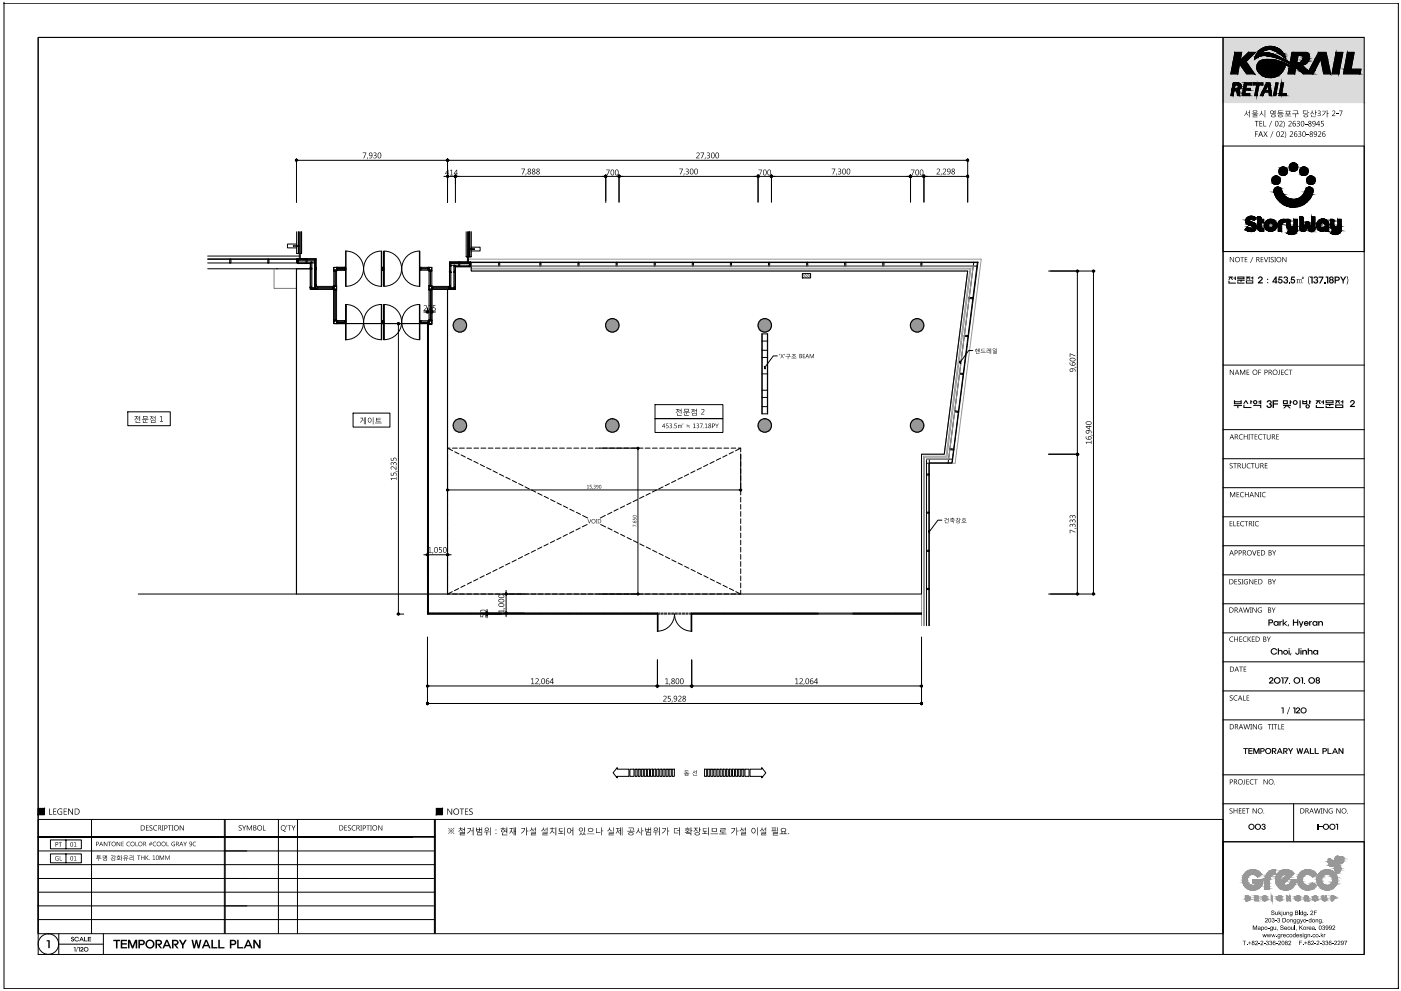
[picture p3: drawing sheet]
<svg xmlns="http://www.w3.org/2000/svg" width="420mm" height="297mm" viewBox="0 0 420 297" stroke-linecap="round" stroke-linejoin="round" font-family="sans-serif">
<!-- layer: I-DIM -->
<g fill="none" stroke="#000" stroke-width=".3">
<path d="M1.2 1h.1M419.4 1h.1M82.9 80.6h.3M128.2 97v87.1l.6-.3M128.2 97h1.3v.3h-1.3zM128.3 97.3l-.1 .1M128.5 97l-.3 .2M128.5 97.4l-.3 .3M128.5 97.6l-.3 .3M128.5 97.9l-.3 .3M128.5 98.1l-.3 .3M128.5 98.4l-.3 .3"/>
<path d="M128.5 98.7l-.3 .2M128.5 98.9l-.3 .3M128.5 99.2l-.3 .2M128.5 99.4l-.3 .3M128.5 99.7l-.3 .3M128.5 99.9l-.3 .3M128.5 97.3v86.5M128.7 97l-.2 .3M129 97l-.3 .3M129.3 97l-.3 .3M129.5 97l-.3 .3M129.5 97.2v.1"/>
<path d="M128.5 100.2l-.3 .3M128.5 100.5l-.3 .3M128.5 100.7l-.3 .3M128.5 101l-.3 .3M128.5 101.2l-.3 .3M128.5 101.5l-.3 .3M128.5 101.7l-.3 .3M128.5 102l-.3 .3M128.5 102.2l-.3 .3M128.5 102.5l-.3 .3M128.5 102.8l-.3 .2M128.5 103l-.3 .3"/>
<path d="M128.5 103.3l-.3 .2M128.5 103.5l-.3 .3M128.5 103.8l-.3 .3M128.5 104.1l-.3 .3M128.5 104.3l-.3 .3M128.5 104.6l-.3 .3M128.5 104.8l-.3 .3M128.5 105.1l-.3 .3M128.5 105.3l-.3 .3M128.5 105.6l-.3 .3M128.5 105.8l-.3 .3M128.5 106.1l-.3 .3"/>
<path d="M128.5 106.3l-.3 .3M128.5 106.6l-.3 .3M128.5 106.9l-.3 .2M128.5 107.1l-.3 .3M128.5 107.4l-.3 .3M128.5 107.7l-.3 .2M128.5 107.9l-.3 .3M128.5 108.2l-.3 .3M128.5 108.4l-.3 .3M128.5 108.7l-.3 .3M128.5 108.9l-.3 .3M128.5 109.2l-.3 .3"/>
<path d="M128.5 109.4l-.3 .3M128.5 109.7l-.3 .3M128.5 109.9l-.3 .3M128.5 110.2l-.3 .3M128.5 110.4l-.3 .3M128.5 110.7l-.3 .3M128.5 111l-.3 .3M128.5 111.3l-.3 .2M128.5 111.5l-.3 .3M128.5 111.8l-.3 .2M128.5 112l-.3 .3M128.5 112.3l-.3 .3"/>
<path d="M128.5 112.5l-.3 .3M128.5 112.8l-.3 .3M128.5 113l-.3 .3M128.5 113.3l-.3 .3M128.5 113.5l-.3 .3M128.5 113.8l-.3 .3M128.5 114l-.3 .3M128.5 114.3l-.3 .3M128.5 114.6l-.3 .3M128.5 114.8l-.3 .3M128.5 115.1l-.3 .3M128.5 115.4l-.3 .2"/>
<path d="M128.5 115.6l-.3 .3M128.5 115.9l-.3 .2M128.5 116.1l-.3 .3M128.5 116.4l-.3 .3M128.5 116.6l-.3 .3M128.5 116.9l-.3 .3M128.5 117.1l-.3 .3M128.5 117.4l-.3 .3M128.5 117.6l-.3 .3M128.5 117.9l-.3 .3M128.5 118.2l-.3 .2M128.5 118.4l-.3 .3"/>
<path d="M128.5 118.7l-.3 .3M128.5 118.9l-.3 .3M128.5 119.2l-.3 .3M128.5 119.5l-.3 .2M128.5 119.7l-.3 .3M128.5 120l-.3 .2M128.5 120.2l-.3 .3M128.5 120.5l-.3 .2M128.5 120.7l-.3 .3M128.5 121l-.3 .3M128.5 121.2l-.3 .3M128.5 121.5l-.3 .3"/>
<path d="M128.5 121.8l-.3 .2M128.5 122l-.3 .3M128.5 122.3l-.3 .3M128.5 122.5l-.3 .3M128.5 122.8l-.3 .3M128.5 123l-.3 .3M128.5 123.3l-.3 .3M128.5 123.5l-.3 .3M128.5 123.8l-.3 .3M128.5 124.1l-.3 .2M128.5 124.3l-.3 .3M128.5 124.6l-.3 .2"/>
<path d="M128.5 124.8l-.3 .3M128.5 125.1l-.3 .3M128.5 125.3l-.3 .3M128.5 125.6l-.3 .3M128.5 125.9l-.3 .3M128.5 126.1l-.3 .3M128.5 126.4l-.3 .3M128.5 126.6l-.3 .3M128.5 126.9l-.3 .3M128.5 127.1l-.3 .3M128.5 127.4l-.3 .3M128.5 127.6l-.3 .3"/>
<path d="M128.5 127.9l-.3 .3M128.5 128.2l-.3 .2M128.5 128.4l-.3 .3M128.5 128.7l-.3 .2M128.5 128.9l-.3 .3M128.5 129.2l-.3 .3M128.5 129.5l-.3 .3M128.5 129.7l-.3 .3M128.5 130l-.3 .3M128.5 130.2l-.3 .3M128.5 130.5l-.3 .3M128.5 130.7l-.3 .3"/>
<path d="M128.5 131l-.3 .3M128.5 131.2l-.3 .3M128.5 131.5l-.3 .3M128.5 131.7l-.3 .3M128.5 132l-.3 .3M128.5 132.3l-.3 .2M128.5 132.5l-.3 .3M128.5 132.8l-.3 .3M128.5 133.1l-.3 .2M128.5 133.3l-.3 .3M128.5 133.6l-.3 .3M128.5 133.8l-.3 .3"/>
<path d="M128.5 134.1l-.3 .3M128.5 134.3l-.3 .3M128.5 134.6l-.3 .3M128.5 134.8l-.3 .3M128.5 135.1l-.3 .3M128.5 135.3l-.3 .3M128.5 135.6l-.3 .3M128.5 135.8l-.3 .3M128.5 136.1l-.3 .3M128.5 136.4l-.3 .3M128.5 136.7l-.3 .2M128.5 136.9l-.3 .3"/>
<path d="M128.5 137.2l-.3 .2M128.5 137.4l-.3 .3M128.5 137.7l-.3 .3M128.5 137.9l-.3 .3M128.5 138.2l-.3 .3M128.5 138.4l-.3 .3M128.5 138.7l-.3 .3M128.5 138.9l-.3 .3M128.5 139.2l-.3 .3M128.5 139.4l-.3 .3M128.5 139.7l-.3 .3M128.5 140l-.3 .3"/>
<path d="M128.5 140.2l-.3 .3M128.5 140.5l-.3 .3M128.5 140.8l-.3 .2M128.5 141l-.3 .3M128.5 141.3l-.3 .2M128.5 141.5l-.3 .3M128.5 141.8l-.3 .3M128.5 142l-.3 .3M128.5 142.3l-.3 .3M128.5 142.5l-.3 .3M128.5 142.8l-.3 .3M128.5 143l-.3 .3"/>
<path d="M128.5 143.3l-.3 .3M128.5 143.6l-.3 .2M128.5 143.8l-.3 .3M128.5 144.1l-.3 .3M128.5 144.3l-.3 .3M128.5 144.6l-.3 .3M128.5 144.8l-.3 .3M128.5 145.1l-.3 .3M128.5 145.4l-.3 .2M128.5 145.6l-.3 .3M128.5 145.9l-.3 .2M128.5 146.1l-.3 .3"/>
<path d="M128.5 146.4l-.3 .3M128.5 146.6l-.3 .3M128.5 146.9l-.3 .3M128.5 147.2l-.3 .2M128.5 147.4l-.3 .3M128.5 147.7l-.3 .3M128.5 147.9l-.3 .3M128.5 148.2l-.3 .3M128.5 148.4l-.3 .3M128.5 148.7l-.3 .3M128.5 148.9l-.3 .3M128.5 149.2l-.3 .3"/>
<path d="M128.5 149.5l-.3 .2M128.5 149.7l-.3 .3M128.5 150l-.3 .2M128.5 150.2l-.3 .3M128.5 150.5l-.3 .3M128.5 150.7l-.3 .3M128.5 151l-.3 .3M128.5 151.3l-.3 .3M128.5 151.5l-.3 .3M128.5 151.8l-.3 .3M128.5 152l-.3 .3M128.5 152.3l-.3 .3"/>
<path d="M128.5 152.5l-.3 .3M128.5 152.8l-.3 .3M128.5 153l-.3 .3M128.5 153.3l-.3 .3M128.5 153.6l-.3 .2M128.5 153.8l-.3 .3M128.5 154.1l-.3 .2M128.5 154.3l-.3 .3M128.5 154.6l-.3 .3M128.5 154.9l-.3 .3M128.5 155.1l-.3 .3M128.5 155.4l-.3 .3"/>
<path d="M128.5 155.6l-.3 .3M128.5 155.9l-.3 .3M128.5 156.1l-.3 .3M128.5 156.4l-.3 .3M128.5 156.6l-.3 .3M128.5 156.9l-.3 .3M128.5 157.1l-.3 .3M128.5 157.4l-.3 .3M128.5 157.7l-.3 .2M128.5 157.9l-.3 .3M128.5 158.2l-.3 .3M128.5 158.5l-.3 .2"/>
<path d="M128.5 158.7l-.3 .3M128.5 159l-.3 .3M128.5 159.2l-.3 .3M128.5 159.5l-.3 .3M128.5 159.7l-.3 .3M128.5 160l-.3 .3M128.5 160.2l-.3 .3M128.5 160.5l-.3 .3M128.5 160.7l-.3 .3M128.5 161l-.3 .3M128.5 161.2l-.3 .3M128.5 161.5l-.3 .3"/>
<path d="M128.5 161.8l-.3 .3M128.5 162.1l-.3 .2M128.5 162.3l-.3 .3M128.5 162.6l-.3 .2M128.5 162.8l-.3 .3M128.5 163.1l-.3 .3M128.5 163.3l-.3 .3M128.5 163.6l-.3 .3M128.5 163.8l-.3 .3M128.5 164.1l-.3 .3M128.5 164.3l-.3 .3M128.5 164.6l-.3 .3"/>
<path d="M128.5 164.8l-.3 .3M128.5 165.1l-.3 .3M128.5 165.4l-.3 .3M128.5 165.6l-.3 .3M128.5 165.9l-.3 .3M128.5 166.2l-.3 .2M128.5 166.4l-.3 .3M128.5 166.7l-.3 .2M128.5 166.9l-.3 .3M128.5 167.2l-.3 .3M128.5 167.4l-.3 .3M128.5 167.7l-.3 .3"/>
<path d="M128.5 167.9l-.3 .3M128.5 168.2l-.3 .3M128.5 168.4l-.3 .3M128.5 168.7l-.3 .3M128.5 169l-.3 .2M128.5 169.2l-.3 .3M128.5 169.5l-.3 .3M128.5 169.7l-.3 .3M128.5 170l-.3 .3M128.5 170.2l-.3 .3M128.5 170.5l-.3 .3M128.5 170.8l-.3 .2"/>
<path d="M128.5 171l-.3 .3M128.5 171.3l-.3 .2M128.5 171.5l-.3 .3M128.5 171.8l-.3 .3M128.5 172l-.3 .3M128.5 172.3l-.3 .3M128.5 172.6l-.3 .2M128.5 172.8l-.3 .3M128.5 173.1l-.3 .3M128.5 173.3l-.3 .3M128.5 173.6l-.3 .3M128.5 173.8l-.3 .3"/>
<path d="M128.5 174.1l-.3 .3M128.5 174.3l-.3 .3M128.5 174.6l-.3 .3M128.5 174.9l-.3 .2M128.5 175.1l-.3 .3M128.5 175.4l-.3 .2M128.5 175.6l-.3 .3M128.5 175.9l-.3 .3M128.5 176.1l-.3 .3M128.5 176.4l-.3 .3M128.5 176.7l-.3 .3M128.5 176.9l-.3 .3"/>
<path d="M128.5 177.2l-.3 .3M128.5 177.4l-.3 .3M128.5 177.7l-.3 .3M128.5 177.9l-.3 .3M128.5 178.2l-.3 .3M128.5 178.4l-.3 .3M128.5 178.7l-.3 .3M128.5 179l-.3 .2M128.5 179.2l-.3 .3M128.5 179.5l-.3 .2M128.5 179.7l-.3 .3M128.2 183.8h69v.3h-69"/>
<path d="M128.5 180l-.3 .3M128.5 180.3l-.3 .3M128.5 180.5l-.3 .3M128.5 180.8l-.3 .3M128.5 181l-.3 .3M128.5 181.3l-.3 .3M128.5 181.5l-.3 .3M128.5 181.8l-.3 .3M128.5 182l-.3 .3M128.5 182.3l-.3 .3M128.5 182.5l-.3 .3M128.5 182.8l-.3 .3"/>
<path d="M128.5 183.1l-.3 .2M128.5 183.3l-.3 .3M128.5 183.6l-.3 .3M128.6 183.8l-.3 .3M129.1 183.8l-.3 .3M129.3 183.8l-.3 .3M129.6 183.8l-.3 .3M129.9 183.8l-.3 .3M130.1 183.8l-.2 .3M130.4 183.8l-.3 .3M130.6 183.8l-.2 .3M130.9 183.8l-.3 .3"/>
<path d="M131.2 183.8l-.3 .3M131.4 183.8l-.3 .3M131.7 183.8l-.3 .3M131.9 183.8l-.3 .3M132.2 183.8l-.3 .3M132.4 183.8l-.3 .3M132.7 183.8l-.3 .3M132.9 183.8l-.3 .3M133.2 183.8l-.3 .3M133.4 183.8l-.2 .3M133.7 183.8l-.3 .3M134 183.8l-.3 .3"/>
<path d="M134.2 183.8l-.2 .3M134.5 183.8l-.3 .3M134.7 183.8l-.2 .3M135 183.8l-.3 .3M135.3 183.8l-.3 .3M135.5 183.8l-.3 .3M135.8 183.8l-.3 .3M136 183.8l-.3 .3M136.3 183.8l-.3 .3M136.5 183.8l-.3 .3M136.8 183.8l-.3 .3M137 183.8l-.2 .3"/>
<path d="M137.3 183.8l-.3 .3M137.6 183.8l-.3 .3M137.8 183.8l-.3 .3M138.1 183.8l-.3 .3M138.3 183.8l-.3 .3M138.6 183.8l-.3 .3M138.8 183.8l-.2 .3M139.1 183.8l-.3 .3M139.3 183.8l-.2 .3M139.6 183.8l-.3 .3M139.9 183.8l-.3 .3M140.1 183.8l-.3 .3"/>
<path d="M140.4 183.8l-.3 .3M140.6 183.8l-.3 .3M140.9 183.8l-.3 .3M141.2 183.8l-.3 .3M141.4 183.8l-.3 .3M141.7 183.8l-.3 .3M141.9 183.8l-.3 .3M142.2 183.8l-.3 .3M142.4 183.8l-.3 .3M142.7 183.8l-.3 .3M142.9 183.8l-.2 .3M143.2 183.8l-.3 .3"/>
<path d="M143.4 183.8l-.2 .3M143.7 183.8l-.3 .3M144 183.8l-.3 .3M144.2 183.8l-.3 .3M144.5 183.8l-.3 .3M144.8 183.8l-.3 .3M145 183.8l-.3 .3M145.3 183.8l-.3 .3M145.5 183.8l-.3 .3M145.8 183.8l-.3 .3M146 183.8l-.3 .3M146.3 183.8l-.3 .3"/>
<path d="M146.5 183.8l-.3 .3M146.8 183.8l-.3 .3M147 183.8l-.2 .3M147.3 183.8l-.3 .3M147.5 183.8l-.2 .3M147.8 183.8l-.3 .3M148.1 183.8l-.3 .3M148.4 183.8l-.3 .3M148.6 183.8l-.3 .3M148.9 183.8l-.3 .3M149.1 183.8l-.3 .3M149.4 183.8l-.3 .3"/>
<path d="M149.6 183.8l-.3 .3M149.9 183.8l-.3 .3M150.1 183.8l-.3 .3M150.4 183.8l-.3 .3M150.6 183.8l-.3 .3M150.9 183.8l-.3 .3M151.1 183.8l-.2 .3M151.4 183.8l-.3 .3M151.7 183.8l-.3 .3M151.9 183.8l-.2 .3M152.2 183.8l-.3 .3M152.5 183.8l-.3 .3"/>
<path d="M152.7 183.8l-.3 .3M153 183.8l-.3 .3M153.2 183.8l-.3 .3M153.5 183.8l-.3 .3M153.7 183.8l-.3 .3M154 183.8l-.3 .3M154.2 183.8l-.3 .3M154.5 183.8l-.3 .3M154.7 183.8l-.3 .3M155 183.8l-.3 .3M155.3 183.8l-.3 .3M155.5 183.8l-.2 .3"/>
<path d="M155.8 183.8l-.3 .3M156 183.8l-.2 .3M156.3 183.8l-.3 .3M156.6 183.8l-.3 .3M156.8 183.8l-.3 .3M157.1 183.8l-.3 .3M157.3 183.8l-.3 .3M157.6 183.8l-.3 .3M157.8 183.8l-.3 .3M158.1 183.8l-.3 .3M158.3 183.8l-.3 .3M158.6 183.8l-.3 .3"/>
<path d="M158.8 183.8l-.2 .3M159.1 183.8l-.3 .3M159.4 183.8l-.3 .3M159.6 183.8l-.3 .3M159.9 183.8l-.3 .3M160.1 183.8l-.2 .3M160.4 183.8l-.3 .3M160.6 183.8l-.2 .3M160.9 183.8l-.3 .3M161.2 183.8l-.3 .3M161.4 183.8l-.3 .3M161.7 183.8l-.3 .3"/>
<path d="M161.9 183.8l-.3 .3M162.2 183.8l-.3 .3M162.4 183.8l-.2 .3M162.7 183.8l-.3 .3M163 183.8l-.3 .3M163.2 183.8l-.3 .3M163.5 183.8l-.3 .3M163.7 183.8l-.3 .3M164 183.8l-.3 .3M164.2 183.8l-.2 .3M164.5 183.8l-.3 .3M164.7 183.8l-.2 .3"/>
<path d="M165 183.8l-.3 .3M165.3 183.8l-.3 .3M165.5 183.8l-.3 .3M165.8 183.8l-.3 .3M166 183.8l-.3 .3M166.3 183.8l-.3 .3M166.6 183.8l-.3 .3M166.8 183.8l-.3 .3M167.1 183.8l-.3 .3M167.3 183.8l-.3 .3M167.6 183.8l-.3 .3M167.8 183.8l-.3 .3"/>
<path d="M168.1 183.8l-.3 .3M168.3 183.8l-.2 .3M168.6 183.8l-.3 .3M168.8 183.8l-.2 .3M169.1 183.8l-.3 .3M169.4 183.8l-.3 .3M169.6 183.8l-.3 .3M169.9 183.8l-.3 .3M170.2 183.8l-.3 .3M170.4 183.8l-.3 .3M170.7 183.8l-.3 .3M170.9 183.8l-.3 .3"/>
<path d="M171.2 183.8l-.3 .3M171.4 183.8l-.3 .3M171.7 183.8l-.3 .3M171.9 183.8l-.3 .3M172.2 183.8l-.3 .3M172.4 183.8l-.3 .3M172.7 183.8l-.3 .3M172.9 183.8l-.2 .3M173.2 183.8l-.3 .3M173.5 183.8l-.3 .3M173.8 183.8l-.3 .3M174 183.8l-.3 .3"/>
<path d="M174.3 183.8l-.3 .3M174.5 183.8l-.3 .3M174.8 183.8l-.3 .3M175 183.8l-.3 .3M175.3 183.8l-.3 .3M175.5 183.8l-.3 .3M175.8 183.8l-.3 .3M176 183.8l-.3 .3M176.3 183.8l-.3 .3M176.5 183.8l-.3 .3M176.8 183.8l-.3 .3M177.1 183.8l-.3 .3"/>
<path d="M177.3 183.8l-.2 .3M177.6 183.8l-.3 .3M177.9 183.8l-.3 .3M178.1 183.8l-.3 .3M178.4 183.8l-.3 .3M178.6 183.8l-.3 .3M178.9 183.8l-.3 .3M179.1 183.8l-.3 .3M179.4 183.8l-.3 .3M179.6 183.8l-.3 .3M179.9 183.8l-.3 .3M180.1 183.8l-.3 .3"/>
<path d="M180.4 183.8l-.3 .3M180.7 183.8l-.3 .3M180.9 183.8l-.3 .3M181.2 183.8l-.3 .3M181.4 183.8l-.2 .3M181.7 183.8l-.3 .3M181.9 183.8l-.2 .3M182.2 183.8l-.3 .3M182.5 183.8l-.3 .3M182.7 183.8l-.3 .3M183 183.8l-.3 .3M183.2 183.8l-.3 .3"/>
<path d="M183.5 183.8l-.3 .3M183.7 183.8l-.3 .3M184 183.8l-.3 .3M184.2 183.8l-.2 .3M184.5 183.8l-.3 .3M184.8 183.8l-.3 .3M185 183.8l-.3 .3M185.3 183.8l-.3 .3M185.5 183.8l-.2 .3M185.8 183.8l-.3 .3M186 183.8l-.2 .3M186.3 183.8l-.3 .3"/>
<path d="M186.6 183.8l-.3 .3M186.8 183.8l-.3 .3M187.1 183.8l-.3 .3M187.3 183.8l-.3 .3M187.6 183.8l-.3 .3M187.8 183.8l-.2 .3M188.1 183.8l-.3 .3M188.4 183.8l-.3 .3M188.6 183.8l-.3 .3M188.9 183.8l-.3 .3M189.1 183.8l-.3 .3M189.4 183.8l-.3 .3"/>
<path d="M189.6 183.8l-.2 .3M189.9 183.8l-.3 .3M190.1 183.8l-.2 .3M190.4 183.8l-.3 .3M190.7 183.8l-.3 .3M190.9 183.8l-.3 .3M191.2 183.8l-.3 .3M191.4 183.8l-.3 .3M191.7 183.8l-.3 .3M192 183.8l-.3 .3M192.2 183.8l-.3 .3M192.5 183.8l-.3 .3"/>
<path d="M192.7 183.8l-.3 .3M193 183.8l-.3 .3M193.2 183.8l-.3 .3M193.5 183.8l-.3 .3M193.7 183.8l-.3 .3M194 183.8l-.3 .3M194.2 183.8l-.2 .3M194.5 183.8l-.3 .3M194.7 183.8l-.2 .3M195 183.8l-.3 .3M195.3 183.8l-.3 .3M195.6 183.8l-.3 .3"/>
<path d="M195.8 183.8l-.3 .3M196.1 183.8l-.3 .3M196.3 183.8l-.3 .3M196.6 183.8l-.3 .3M196.8 183.8l-.3 .3M197.1 183.8l-.3 .3M197.1 189.2a5.1 5.1 0 0 0 5.2-5.2 5.1 5.1 0 0 0 5.1 5.2M197.2 183.9l-.2 .2M207.6 183.8l-.2 .1M207.9 183.8l-.3 .3M208.1 183.8l-.3 .3M208.4 183.8l-.3 .3"/>
<path d="M208.6 183.8l-.3 .3M208.9 183.8l-.3 .3M209.1 183.8l-.3 .3M209.4 183.8l-.3 .3M209.6 183.8l-.2 .3M209.9 183.8l-.3 .3M210.2 183.8l-.3 .3M210.4 183.8l-.3 .3M210.7 183.8l-.3 .3M210.9 183.8l-.2 .3M211.2 183.8l-.3 .3M211.4 183.8l-.2 .3"/>
<path d="M211.7 183.8l-.3 .3M212 183.8l-.3 .3M212.2 183.8l-.3 .3M212.5 183.8l-.3 .3M212.7 183.8l-.3 .3M213 183.8l-.3 .3M213.2 183.8l-.2 .3M213.5 183.8l-.3 .3M213.8 183.8l-.3 .3M214 183.8l-.3 .3M214.3 183.8l-.3 .3M214.5 183.8l-.3 .3"/>
<path d="M214.8 183.8l-.3 .3M215 183.8l-.3 .3M215.3 183.8l-.3 .3M215.5 183.8l-.2 .3M215.8 183.8l-.3 .3M216 183.8l-.2 .3M216.3 183.8l-.3 .3M216.6 183.8l-.3 .3M216.8 183.8l-.3 .3M217.1 183.8l-.3 .3M217.4 183.8l-.3 .3M217.6 183.8l-.3 .3"/>
<path d="M217.9 183.8l-.3 .3M218.1 183.8l-.3 .3M218.4 183.8l-.3 .3M218.6 183.8l-.3 .3M218.9 183.8l-.3 .3M219.1 183.8l-.3 .3M219.4 183.8l-.3 .3M219.6 183.8l-.2 .3M219.9 183.8l-.3 .3M220.1 183.8l-.2 .3M220.4 183.8l-.3 .3M220.7 183.8l-.3 .3"/>
<path d="M221 183.8l-.3 .3M221.2 183.8l-.3 .3M221.5 183.8l-.3 .3M221.7 183.8l-.3 .3M222 183.8l-.3 .3M222.2 183.8l-.3 .3M222.5 183.8l-.3 .3M222.7 183.8l-.3 .3M223 183.8l-.3 .3M223.2 183.8l-.3 .3M223.5 183.8l-.3 .3M223.7 183.8l-.2 .3"/>
<path d="M224 183.8l-.3 .3M224.3 183.8l-.3 .3M224.5 183.8l-.2 .3M224.8 183.8l-.3 .3M225.1 183.8l-.3 .3M225.3 183.8l-.3 .3M225.6 183.8l-.3 .3M225.8 183.8l-.3 .3M226.1 183.8l-.3 .3M226.3 183.8l-.3 .3M226.6 183.8l-.3 .3M226.8 183.8l-.3 .3"/>
<path d="M227.1 183.8l-.3 .3M227.3 183.8l-.3 .3M227.6 183.8l-.3 .3M227.9 183.8l-.3 .3M228.1 183.8l-.2 .3M228.4 183.8l-.3 .3M228.6 183.8l-.2 .3M228.9 183.8l-.3 .3M229.2 183.8l-.3 .3M229.4 183.8l-.3 .3M229.7 183.8l-.3 .3M229.9 183.8l-.3 .3"/>
<path d="M230.2 183.8l-.3 .3M230.4 183.8l-.3 .3M230.7 183.8l-.3 .3M230.9 183.8l-.3 .3M231.2 183.8l-.3 .3M231.5 183.8l-.3 .3M231.7 183.8l-.3 .3M232 183.8l-.3 .3M232.2 183.8l-.2 .3M232.5 183.8l-.3 .3M232.7 183.8l-.2 .3M233 183.8l-.3 .3"/>
<path d="M233.2 183.8l-.2 .3M233.5 183.8l-.3 .3M233.8 183.8l-.3 .3M234 183.8l-.3 .3M234.3 183.8l-.3 .3M234.5 183.8l-.3 .3M234.8 183.8l-.3 .3M235 183.8l-.2 .3M235.3 183.8l-.3 .3M235.6 183.8l-.3 .3M235.8 183.8l-.3 .3M236.1 183.8l-.3 .3"/>
<path d="M236.3 183.8l-.3 .3M236.6 183.8l-.3 .3M236.8 183.8l-.2 .3M237.1 183.8l-.3 .3M237.3 183.8l-.2 .3M237.6 183.8l-.3 .3M237.9 183.8l-.3 .3M238.1 183.8l-.3 .3M238.4 183.8l-.3 .3M238.6 183.8l-.2 .3M238.9 183.8l-.3 .3M239.2 183.8l-.3 .3"/>
<path d="M239.4 183.8l-.3 .3M239.7 183.8l-.3 .3M239.9 183.8l-.3 .3M240.2 183.8l-.3 .3M240.4 183.8l-.3 .3M240.7 183.8l-.3 .3M240.9 183.8l-.2 .3M241.2 183.8l-.3 .3M241.4 183.8l-.2 .3M241.7 183.8l-.3 .3M242 183.8l-.3 .3M242.2 183.8l-.3 .3"/>
<path d="M242.5 183.8l-.3 .3M242.8 183.8l-.3 .3M243 183.8l-.3 .3M243.3 183.8l-.3 .3M243.5 183.8l-.3 .3M243.8 183.8l-.3 .3M244 183.8l-.3 .3M244.3 183.8l-.3 .3M244.5 183.8l-.3 .3M244.8 183.8l-.3 .3M245 183.8l-.2 .3M245.3 183.8l-.3 .3"/>
<path d="M245.5 183.9l-.2 .2M255.8 183.8l-.1 .1M256.1 183.8l-.3 .3M256.3 183.8l-.3 .3M256.6 183.8l-.3 .3M256.9 183.8l-.3 .3M257.1 183.8l-.3 .3M257.4 183.8l-.3 .3M257.6 183.8l-.3 .3M257.9 183.8l-.3 .3M258.1 183.8l-.2 .3M258.4 183.8l-.3 .3"/>
<path d="M258.6 183.8l-.2 .3M258.9 183.8l-.3 .3M259.2 183.8l-.3 .3M259.4 183.8l-.3 .3M259.7 183.8l-.3 .3M259.9 183.8l-.3 .3M260.2 183.8l-.3 .3M260.4 183.8l-.2 .3M260.7 183.8l-.3 .3M261 183.8l-.3 .3M261.2 183.8l-.3 .3M261.5 183.8l-.3 .3"/>
<path d="M261.7 183.8l-.3 .3M262 183.8l-.3 .3M262.2 183.8l-.2 .3M262.5 183.8l-.3 .3M262.7 183.8l-.2 .3M263 183.8l-.3 .3M263.3 183.8l-.3 .3M263.5 183.8l-.3 .3M263.8 183.8l-.3 .3M264 183.8l-.2 .3M264.3 183.8l-.3 .3M264.6 183.8l-.3 .3"/>
<path d="M264.8 183.8l-.3 .3M265.1 183.8l-.3 .3M265.3 183.8l-.3 .3M265.6 183.8l-.3 .3M265.8 183.8l-.3 .3M266.1 183.8l-.3 .3M266.3 183.8l-.2 .3M266.6 183.8l-.3 .3M266.8 183.8l-.2 .3M267.1 183.8l-.3 .3M267.3 183.8l-.2 .3M267.6 183.8l-.3 .3"/>
<path d="M267.9 183.8l-.3 .3M268.2 183.8l-.3 .3M268.4 183.8l-.3 .3M268.7 183.8l-.3 .3M268.9 183.8l-.3 .3M269.2 183.8l-.3 .3M269.4 183.8l-.3 .3M269.7 183.8l-.3 .3M269.9 183.8l-.3 .3M270.2 183.8l-.3 .3M270.4 183.8l-.3 .3M270.7 183.8l-.3 .3"/>
<path d="M270.9 183.8l-.2 .3M271.2 183.8l-.3 .3M271.5 183.8l-.3 .3M271.8 183.8l-.3 .3M272 183.8l-.3 .3M272.3 183.8l-.3 .3M272.5 183.8l-.3 .3M272.8 183.8l-.3 .3M273 183.8l-.3 .3M273.3 183.8l-.3 .3M273.5 183.8l-.3 .3M273.8 183.8l-.3 .3"/>
<path d="M274 183.8l-.3 .3M274.3 183.8l-.3 .3M274.5 183.8l-.3 .3M274.8 183.8l-.3 .3M275.1 183.8l-.3 .3M275.3 183.8l-.2 .3M275.6 183.8l-.3 .3M275.8 183.8l-.2 .3M276.1 183.8l-.3 .3M276.4 183.8l-.3 .3M276.4 184l-.1 .1M276.4 183.8h-69v.3h69"/>
<path d="M276.4 183.8v.3M419.4 296.3h.1"/>
</g>
<!-- layer: 0 -->
<g fill="#989898" stroke="#989898" stroke-width=".3">
<path d="M228.8 95.6h1.1z"/>
<path d="M183.1 99.5h1.1z"/>
<path d="M274.5 99.5h1.1z"/>
<path d="M183.1 125.6h1z"/>
<path d="M137.5 129.5h.9z"/>
<path d="M274.5 129.5h1.1z"/>
<path d="M183.1 129.5h.6z"/>
<path d="M183.1 129.5h1.1z"/>
<path d="M274.5 95.6h1.1zM275.1 95.5l.5 .1z"/>
<path d="M183.1 95.6h1.1zM183.7 95.5l.5 .1z"/>
<path d="M137.4 95.6h1zM137.9 95.5l.5 .1z"/>
<path d="M274.1 95.8h2l-1.6-.2zM274.5 95.6l1.6 .2z"/>
<path d="M182.6 95.8h2l-1.5-.2zM183.1 95.6l1.5 .2z"/>
<path d="M137 95.8h2l-1.6-.2zM137.4 95.6l1.6 .2z"/>
<path d="M228.4 95.8h1.9l-1.5-.2zM228.8 95.6l1.5 .2z"/>
<path d="M273.7 96.1h2.8l-2.4-.3zM274.1 95.8h2l.4 .3z"/>
<path d="M182.2 96.1h2.9l-2.5-.3zM182.6 95.8h2l.5 .3z"/>
<path d="M136.5 96.1h2.9l-2.4-.3zM137 95.8h2l.4 .3z"/>
<path d="M227.9 96.1h2.9l-2.4-.3zM228.4 95.8h1.9l.5 .3z"/>
<path d="M273.7 96.1l-.4 .4h3.5zM273.7 96.1h2.8l.3 .4z"/>
<path d="M182.2 96.1l-.3 .4h3.5zM182.2 96.1h2.9l.3 .4z"/>
<path d="M136.5 96.1l-.3 .4h3.5zM136.5 96.1h2.9l.3 .4z"/>
<path d="M227.9 96.1l-.3 .4h3.5zM227.9 96.1h2.9l.3 .4z"/>
<path d="M273.3 96.5l-.2 .5h3.9zM273.3 96.5h3.5l.2 .5z"/>
<path d="M181.9 96.5l-.2 .5h3.9zM181.9 96.5h3.5l.2 .5z"/>
<path d="M136.2 96.5l-.2 .5h3.9zM136.2 96.5h3.5l.2 .5z"/>
<path d="M227.6 96.5l-.2 .5h3.9zM227.6 96.5h3.5l.2 .5z"/>
<path d="M273.1 97v.5h4zM273.1 97h3.9l.1 .5z"/>
<path d="M181.7 97v.5h3.9zM181.7 97h3.9v.5z"/>
<path d="M136 97l-.1 .5h4zM136 97h3.9v.5z"/>
<path d="M227.4 97l-.1 .5h4.1zM227.4 97h3.9l.1 .5z"/>
<path d="M273.1 97.5v.5h3.9zM273.1 97.5h4l-.1 .5z"/>
<path d="M181.7 97.5v.5h3.9zM181.7 97.5h3.9v.5z"/>
<path d="M135.9 97.5l.1 .5h3.9zM135.9 97.5h4v.5z"/>
<path d="M227.3 97.5l.1 .5h3.9zM227.3 97.5h4.1l-.1 .5z"/>
<path d="M273.1 98l.2 .6h3.5zM273.1 98h3.9l-.2 .6z"/>
<path d="M181.7 98l.2 .6h3.5zM181.7 98h3.9l-.2 .6z"/>
<path d="M136 98l.2 .6h3.5zM136 98h3.9l-.2 .6z"/>
<path d="M227.4 98l.2 .6h3.5zM227.4 98h3.9l-.2 .6z"/>
<path d="M273.3 98.6l.4 .4h2.8zM273.3 98.6h3.5l-.3 .4z"/>
<path d="M181.9 98.6l.3 .4h2.9zM181.9 98.6h3.5l-.3 .4z"/>
<path d="M136.2 98.6l.3 .4h2.9zM136.2 98.6h3.5l-.3 .4z"/>
<path d="M227.6 98.6l.3 .4h2.9zM227.6 98.6h3.5l-.3 .4z"/>
<path d="M273.7 99l.4 .3h2zM273.7 99h2.8l-.4 .3z"/>
<path d="M182.2 99l.4 .3h2zM182.2 99h2.9l-.5 .3z"/>
<path d="M136.5 99l.5 .3h2zM136.5 99h2.9l-.4 .3z"/>
<path d="M227.9 99l.5 .3h1.9zM227.9 99h2.9l-.5 .3z"/>
<path d="M274.1 99.3l1.5 .2zM274.1 99.3h2l-.5 .2z"/>
<path d="M182.6 99.3l1.6 .2zM182.6 99.3h2l-.4 .2z"/>
<path d="M137.4 99.5h1zM137 99.3l1.4 .2zM137 99.3h2l-.6 .2z"/>
<path d="M228.4 99.3l1.5 .2zM228.4 99.3h1.9l-.4 .2z"/>
<path d="M228.8 99.5h.6zM228.8 99.5h1.1z"/>
<path d="M274.5 125.6h1.1zM275.1 125.5l.5 .1z"/>
<path d="M137.4 125.6h1zM137.9 125.5l.5 .1z"/>
<path d="M228.8 125.6h1.1zM229.3 125.5l.6 .1z"/>
<path d="M183.1 125.6h1.1zM183.1 125.6h1.1z"/>
<path d="M274.1 125.8h2l-1.6-.2zM274.5 125.6l1.6 .2z"/>
<path d="M137 125.8h2l-1.6-.2zM137.4 125.6l1.6 .2z"/>
<path d="M228.4 125.8h1.9l-1.5-.2zM228.8 125.6l1.5 .2z"/>
<path d="M182.6 125.8h2l-1.5-.2zM183.1 125.6l1.5 .2z"/>
<path d="M273.7 126.1h2.8l-2.4-.3zM274.1 125.8h2l.4 .3z"/>
<path d="M136.5 126.1h2.9l-2.4-.3zM137 125.8h2l.4 .3z"/>
<path d="M227.9 126.1h2.9l-2.4-.3zM228.4 125.8h1.9l.5 .3z"/>
<path d="M182.2 126.1h2.9l-2.5-.3zM182.6 125.8h2l.5 .3z"/>
<path d="M273.7 126.1l-.4 .4h3.5zM273.7 126.1h2.8l.3 .4z"/>
<path d="M136.5 126.1l-.3 .4h3.5zM136.5 126.1h2.9l.3 .4z"/>
<path d="M227.9 126.1l-.3 .4h3.5zM227.9 126.1h2.9l.3 .4z"/>
<path d="M182.2 126.1l-.3 .4h3.5zM182.2 126.1h2.9l.3 .4z"/>
<path d="M273.3 126.5l-.2 .5h3.9zM273.3 126.5h3.5l.2 .5z"/>
<path d="M136.2 126.5l-.2 .5h3.9zM136.2 126.5h3.5l.2 .5z"/>
<path d="M227.6 126.5l-.2 .5h3.9zM227.6 126.5h3.5l.2 .5z"/>
<path d="M181.9 126.5l-.2 .5h3.9zM181.9 126.5h3.5l.2 .5z"/>
<path d="M273.1 127v.6h4zM273.1 127h3.9l.1 .6z"/>
<path d="M136 127l-.1 .6h4zM136 127h3.9v.6z"/>
<path d="M227.4 127l-.1 .6h4.1zM227.4 127h3.9l.1 .6z"/>
<path d="M181.7 127v.6h3.9zM181.7 127h3.9v.6z"/>
<path d="M273.1 127.6v.5h3.9zM273.1 127.6h4l-.1 .5z"/>
<path d="M135.9 127.6l.1 .5h3.9zM135.9 127.6h4v.5z"/>
<path d="M227.3 127.6l.1 .5h3.9zM227.3 127.6h4.1l-.1 .5z"/>
<path d="M181.7 127.6v.5h3.9zM181.7 127.6h3.9v.5z"/>
<path d="M273.1 128.1l.2 .4h3.5zM273.1 128.1h3.9l-.2 .4z"/>
<path d="M136 128.1l.2 .4h3.5zM136 128.1h3.9l-.2 .4z"/>
<path d="M227.4 128.1l.2 .4h3.5zM227.4 128.1h3.9l-.2 .4z"/>
<path d="M181.7 128.1l.2 .4h3.5zM181.7 128.1h3.9l-.2 .4z"/>
<path d="M273.3 128.5l.4 .4h2.8zM273.3 128.5h3.5l-.3 .4z"/>
<path d="M136.2 128.5l.3 .4h2.9zM136.2 128.5h3.5l-.3 .4z"/>
<path d="M227.6 128.5l.3 .4h2.9zM227.6 128.5h3.5l-.3 .4z"/>
<path d="M181.9 128.5l.3 .4h2.9zM181.9 128.5h3.5l-.3 .4z"/>
<path d="M273.7 128.9l.4 .4h2zM273.7 128.9h2.8l-.4 .4z"/>
<path d="M136.5 128.9l.5 .4h2zM136.5 128.9h2.9l-.4 .4z"/>
<path d="M227.9 128.9l.5 .4h1.9zM227.9 128.9h2.9l-.5 .4z"/>
<path d="M182.2 128.9l.4 .4h2zM182.2 128.9h2.9l-.5 .4z"/>
<path d="M274.1 129.3l1.5 .2zM274.1 129.3h2l-.5 .2z"/>
<path d="M137 129.3l1.4 .2zM137 129.3h2l-.6 .2z"/>
<path d="M228.4 129.3l1.5 .2zM228.4 129.3h1.9l-.4 .2z"/>
<path d="M274.5 129.5h1.1zM274.6 129.5h1z"/>
<path d="M182.6 129.3l1.6 .2zM182.6 129.3h2l-.4 .2z"/>
<path d="M137.4 129.5h1zM137.4 129.5h1z"/>
<path d="M228.8 129.5h.6zM228.8 129.5h1.1z"/>
</g>
<!-- layer: I-SHEET -->
<g fill="#000">
<path d="M377.4 83.1l.7-.3 .5 .3v.7l-.8 .8h.9v.4h-1.5v-.4l1.1-1-.2-.4h-.3l-.2 .4h-.4zM383.5 82.9h1.1v.3h-.8l-.1 .5h.6l.4 .4-.1 .6-.5 .3-.6-.1-.3-.5 .4-.1 .3 .4 .4-.3-.3-.5-.4 .2-.3-.1zM385.1 83l.7-.2 .5 .5-.2 .6 .2 .6-.4 .5h-.6l-.4-.4-.1-.3h.4l.2 .4 .5-.2v-.4l-.4-.1v-.3h.4v-.4l-.4-.1-.2 .2h-.4zM386.5 84.6h.3v.4h-.3zM387.3 82.9h1v.3h-.8l-.1 .5h.6l.4 .4-.1 .6-.5 .3-.5-.1-.3-.4v-.2h.4v.3l.4 .1 .3-.4-.3-.4-.4 .2-.3-.1zM392.5 82.8h.3l-.4 1 .4 1.5-.2-.1-.3-.9zM392.9 82.9h.8v2.1h-.4v-1.8h-.4zM394 83.1l.7-.3 .5 .3 .1 .5-.3 .3 .3 .6-.3 .4-.6 .1-.5-.3-.1-.4h.4l.2 .4 .5-.2-.1-.5h-.3v-.3l.4-.1v-.3l-.4-.1-.2 .2h-.4zM395.4 82.9h1.5l-.9 2.1h-.4l.9-1.8h-1.1zM397.1 84.6h.3v.4h-.3zM397.6 82.9h.8v2.1h-.4v-1.8h-.4zM401.9 82.9h.4l.5 .9 .5-.9h.4l-.7 1.3v.8h-.4v-.8z"/>
<path d="M403.8 82.8h.2l.3 .8v.8l-.3 .9-.2-.1 .4-1.4zM380.1 120.1l.4-.2 .6 .2 .3 .7a.26 .26 0 0 0-.3 .3 .26 .26 0 0 0 .3 .2v.5l-.3 .4-.7 .1-.4-.2-.2-.6h.4l.3 .5 .5-.3-.1-.4-.4-.1v-.3h.4l.1-.4-.4-.2-.3 .3h-.4zM381.6 120h1.7v.4h-1.2v.5h1.2v.3h-1.2v1.1h-.5zM405.1 120.1l.6-.2 .5 .3v.7l-.8 .8h.9v.3h-1.5v-.3l1.1-1-.2-.5-.3 .1-.2 .3h-.4zM381.2 194.7l.7-.4 .7 .1 .4 .5h-.3l-.4-.3h-.5l-.4 .4v.5l.6 .5 .7-.4h.3v.2l-.8 .5-.6-.2-.5-.7zM383.7 186.2h.3v.2l.5-.2v.2l-.4 .2-.1 .9h-.3zM383.2 194.3h.4v.7l.4-.2 .6 .2 .1 1.2h-.4v-.8l-.3-.3-.4 .2v.9h-.4zM384.7 185.7h.3v1.1l.7-.6h.4l-.8 .7 .8 .6h-.3l-.8-.6v.6h-.3zM386.3 187.2h.3l-.2 .5h-.2zM387 195.8h.3l-.2 .6h-.2zM387.7 185.7h.4v.7h.9v-.7h.4v1.8h-.4v-.8h-.9v.8h-.4zM389.4 194.3h.3v1.4l-.3 .5-.4 .1-.5-.3-.1-.4h.4l.2 .4 .4-.2z"/>
<path d="M389.5 186.2h.3l.4 1 .4-1h.3l-.7 1.9h-.3l.1-.6zM390.5 194.9h.4v.1l.2-.2 .6 .1 .3 .4v.9h-.4v-.9l-.3-.2-.4 .3v.8h-.4zM392.6 186.2h.4v.2l.5-.2-.5 .5v.8h-.4zM392.2 194.3h.3v.7l.5-.2 .5 .2 .1 1.2h-.3v-.8l-.3-.3-.5 .2v.9h-.3zM395.3 186.2h.4v.2l.3-.3 .5 .1 .3 .4v.9h-.4v-.8l-.2-.3-.5 .3v.8h-.4zM380.7 203.2l.4-.3 .7 .3v.7l-.8 .7h.9v.3h-1.4v-.3l1.1-.9-.3-.5-.4 .4h-.4zM384.2 203h.7v1.9h-.3v-1.6h-.4zM384.3 212h.7v1.8h-.3v-1.5h-.4zM385.1 203h1.3l-.9 1.9h-.3l.8-1.6h-.9zM386.7 211.9h.2l-.8 2.2h-.2zM386.6 204.6h.3v.3h-.3zM387.8 212h.7v1.8h-.3v-1.5h-.4z"/>
<path d="M388.7 212.3l.5-.3 .5 .2 .2 .6-.8 .7h.8v.3h-1.3v-.3l1-.8-.2-.4-.8 .3zM390.1 203h.7v1.9h-.3v-1.6h-.4zM391 204.6h.3v.3h-.3zM372.8 224.2h1.4v.3h-.5v1.5h-.3v-1.5h-.6zM374.4 224.2h1.2v.3h-.9v.4h.9v.3h-.9v.5h.9v.3h-1.2zM375.8 224.2h.5l.5 1.3 .5-1.3h.5v1.8h-.4v-1.3l-.4 1.3h-.3l-.6-1.3v1.3h-.3zM386.2 224.2h.4l.4 .8 .5-.8h.3l-.6 1.1v.7h-.3v-.7zM388.8 224.2h.3l.3 1.2 .3-1.2h.2l.3 1.2 .3-1.2h.3l-.4 1.8h-.3l-.3-1.2-.3 1.2h-.3zM392.8 224.2h.4v1.5h.9v.3h-1.3zM394.3 224.2h.3v1.5h.9v.3h-1.2zM398.1 224.2h.3v1.5h.9v.3h-1.2zM401.4 224.2h.4l.8 1.3v-1.3h.3v1.8h-.3l-.9-1.3v1.3h-.3z"/>
<path d="M378.4 247.2l.5-.3 .5 .2 .1 .4-.2 .3 .3 .5-.3 .4-.5 .1-.4-.3-.1-.3h.3l.2 .3 .4-.2-.1-.4h-.2l.3-.6-.4-.1-.1 .2h-.4zM395 246.9h.4v1.8h-.4zM395.5 247.7h1.1v.2h-1.1zM400.6 246.9h.7v1.8h-.3v-1.5h-.4zM14 281.8h.9v2.4h-.4v-2h-.5zM21.4 281l.2-.2 .6 .2v.2l-.6-.1 .6 .5-.2 .6h-.4l-.3-.3v-.1l.7 .1-.1-.3-.5-.2zM22.1 283.9h.5v1.3h-.2v-1.1h-.3zM23.3 283.8l-.6 1.6zM23.4 283.9h.5v1.3h-.2v-1.1h-.3zM22.4 281.1l.4-.3h.5l.4 .5-.8-.3-.4 .6 .4 .4 .5-.3h.3l-.1 .2-.4 .3-.6-.1-.3-.5zM24.2 284l.5-.2 .2 .2 .1 .4-.6 .6h.6v.2h-.9l.7-.8-.1-.3-.6 .2zM25.2 280.8h.3v1.1h.7v.3h-1z"/>
<path d="M26.3 280.8h1v.3h-.7v.2h.7v.3h-.7v.3h.7v.3h-1zM34 281.7h2v.4h-.8v2.2h-.4v-2.2h-.8zM36.2 281.7h1.9v.4h-1.4v.6h1.3v.4h-1.3v.8h1.4v.4h-1.9zM38.4 281.7h.6l.8 1.9 .7-1.9h.7v2.6h-.5v-1.9l-.7 1.9h-.4l-.8-1.9v1.9h-.4zM53.7 281.7h.5l.6 1.1 .7-1.1h.5l-1 1.6v1h-.4v-1zM57.4 281.7h.5l.4 1.8 .4-1.8h.4l.4 1.8 .5-1.8h.4l-.6 2.6h-.5l-.4-1.8-.4 1.8h-.5zM63.4 281.7h.5v2.2h1.3v.4h-1.8zM65.5 281.7h.4v2.2h1.4v.4h-1.8zM71.1 281.7h.5v2.2h1.4v.4h-1.9zM76 281.7h.5l1.2 1.8v-1.8h.5v2.6h-.5l-1.3-1.9v1.9h-.4z"/>
<path d="M368.4 82.9v.3h.4l-.4 .7h.3l.4-.7 .4 .7h.3l-.4-.7h.4v-.3zM368.4 84.2v.8h2.2v-.3h-1.9v-.5zM369.9 83.2v.3h.4v.4h.3v-1h-.3v.3z"/>
<path d="M371.4 83.2h1.5v.2h-1.5zM371.1 82.9v.8h2.1v-.8zM371.1 84.3v.7h2.1v-.3h-1.8v-.4zM371 83.9v.3h1v.3h.3v-.3h1v-.3z"/>
<path d="M373.6 82.9v.3h.4l-.4 .6h.3l.4-.6 .4 .6h.3l-.4-.6h.4v-.3zM373.9 84.3h1.7v.4h-1.7zM373.6 84v1h2.2v-1zM375.1 83.1v.3h.5v.4h.2v-.9z"/>
<path d="M380 83.6v.3h.3v-.3zM380 84.6v.3h.3v-.3z"/>
<path d="M382.5 82.9l-.9 1.8h.9v.3h.4v-.3h.2v-.3h-.2v-1.5zM382.5 83.6v.8h-.6z"/>
<path d="M390.5 83l.3 .1-.3 .5h.5v-.2l-.4 .1 .4-.4zM388.8 83.7l.3 .2v.9l-.3 .1h.6l-.2-.9 .2-.2 .3 .2v.9h.4l-.3-.1v-.8l.3-.2 .2 .1v1h.5l-.3-.1-.2-1.1z"/>
<path d="M398.8 83l-.2 .3 .2 .6-.2 .1v.6l.6 .4 .5-.1 .3-.5-.3-.5 .2-.7-.5-.4zM399 83.5a.31 .31 0 0 1 .6 0 .31 .31 0 0 1-.6 0zM398.9 84.3a.35 .35 0 0 1 .7 0 .35 .35 0 0 1-.7 0z"/>
<path d="M400.6 83.2h.6l.2 .5-.8 .2zM400.2 82.9v2.1h.4v-.8l1-.2 .2-.6-.4-.5z"/>
<path d="M390.5 120v1.2h1.5v-1.2h-.3v.2h-.8v-.2zM392.6 120v1.2h.4v-.6h.2v-.3h-.2v-.3zM390.9 120.5h.8v.3h-.8zM391.5 121.8a.65 .65 0 0 0 1.3 0 .65 .65 0 0 0-1.3 0zM391.8 121.8a.35 .35 0 0 1 .7 0 .35 .35 0 0 1-.7 0z"/>
<path d="M370 121.4v.3h1.1v.6h.3v-.6h1.1v-.3zM370 120v1.2h2.4v-1.2h-.4v.3h-1.6v-.3zM370.4 120.6h1.6v.3h-1.6z"/>
<path d="M373.5 120l-.7 1.1h.4l.4-.7 .5 .7h.3l-.6-1.1zM372.9 121.3v1h2.4v-.3h-2.1v-.7zM375 120v1.1h.3v-.5h.3v-.3h-.3v-.3z"/>
<path d="M377.4 120.1v.3h.5v.2h-.5v.3l.9 .3v-1.2zM375.8 121.4v.3h2.1v.6h.4v-.9zM376.1 120.5a.35 .35 0 0 1 .7 0 .35 .35 0 0 1-.7 0zM375.8 120.5a.66 .66 0 0 0 1.3 0 .66 .66 0 0 0-1.3 0z"/>
<path d="M384.7 120v1.1h1.5v-1.1zM385.1 120.3h.8v.5h-.8zM384.8 121.3v.4h.7l-.7 .7h.4l.8-.7 .7 .7h.5l-.9-.7h.9v-.4zM386.8 120v1.1h.4l.2-.8h-.2v-.3z"/>
<path d="M387.7 120.6a.74 .74 0 0 0 1.4 0 .74 .74 0 0 0-1.4 0zM388 120.6a.4 .4 0 0 1 .8 0 .4 .4 0 0 1-.8 0zM389.7 120v2.3h.4v-2.3z"/>
<path d="M394.6 120v.3h.4l-.4 .8h.3l.5-.7 .4 .7h.3l-.4-.8h.4v-.3zM394.6 121.4v.9h2.5v-.3h-2.2v-.6zM396.2 120.3v.4h.5v.5h.4v-1.2h-.4v.3z"/>
<path d="M397.9 120.3h1.7v.3h-1.7zM397.5 120v.9h2.4v-.9zM397.5 121.6v.7h2.4v-.3h-2v-.4zM397.5 121.1v.3h1.1v.3h.4v-.3h1v-.3z"/>
<path d="M400.4 120v.3h.4l-.4 .7h.3l.5-.7 .4 .7h.3l-.4-.7h.4v-.3zM400.8 121.5h1.7v.5h-1.7zM400.4 121.2v1.1h2.5v-1.1zM402.1 120.3v.3h.4v.4h.4v-1h-.4v.3z"/>
<path d="M380.7 186h.7v.4l-.7 .1zM380.4 185.7v1.8h.3v-.7h.8l.3-.7-.4-.4z"/>
<path d="M382.2 186.3l-.3 .4 .1 .5 .4 .4 .7-.2 .4 .1v-1.3h-.4v.2l-.4-.3zM382.2 186.9a.45 .45 0 0 1 .9 0 .45 .45 0 0 1-.9 0z"/>
<path d="M384.8 195.5a.75 .75 0 0 0 1.5 0 .75 .75 0 0 0-1.5 0zM385.1 195.5a.45 .45 0 0 1 .9 0 .45 .45 0 0 1-.9 0z"/>
<path d="M386.4 194.9v1.3h.4v-1.3zM386.4 194.3v.3h.4v-.3z"/>
<path d="M390 194.9v1.3h.3v-1.3zM390 194.3v.3h.3v-.3z"/>
<path d="M391.4 186.6l.5-.2 .3 .3zM391.2 186.4l-.2 .7 .3 .4 .7 .1 .3-.2 .1-.3-.8 .2-.3-.2 1.2-.1-.3-.7-.6-.2z"/>
<path d="M393.8 186.3l-.3 .6 .4 .6 .5 .1 .4-.2v.1h.3v-1.3h-.3v.2l-.5-.3zM393.9 186.9a.45 .45 0 0 1 .9 0 .45 .45 0 0 1-.9 0z"/>
<path d="M394 195l-.2 .4 .2 .6 .5 .3 .5-.3v.2h.3v-1.3zM394.1 195.5a.45 .45 0 0 1 .9 0 .45 .45 0 0 1-.9 0z"/>
<path d="M382 204a1.01 1.01 0 0 0 2 0 1.01 1.01 0 0 0-2 0zM382.3 203.9a.7 .7 0 0 1 1.4 0 .7 .7 0 0 1-1.4 0z"/>
<path d="M387.9 204a1 1 0 0 0 2 0 1 1 0 0 0-2 0zM388.3 203.9a.68 .68 0 0 1 1.3 0 .68 .68 0 0 1-1.3 0z"/>
<path d="M390 212.9a.95 .95 0 0 0 1.9 0 .95 .95 0 0 0-1.9 0zM390.3 212.9a.65 .65 0 0 1 1.3 0 .65 .65 0 0 1-1.3 0z"/>
<path d="M392.4 204a1.01 1.01 0 0 0 2 0 1.01 1.01 0 0 0-2 0zM392.7 203.9a.7 .7 0 0 1 1.4 0 .7 .7 0 0 1-1.4 0z"/>
<path d="M394.7 203.2l-.1 1.4 .3 .3h.5l.5-.4-.3-.6 .2-.5-.5-.5zM394.9 203.5a.3 .3 0 0 1 .6 0 .3 .3 0 0 1-.6 0zM394.9 204.3a.32 .32 0 0 1 .6 0 .32 .32 0 0 1-.6 0z"/>
<path d="M378.3 224.5h.6v.5h-.6zM378 224.2v1.8h.3v-.7l.8-.1 .2-.5-.4-.5z"/>
<path d="M379.4 225.1a.92 .92 0 0 0 1.8 0 .92 .92 0 0 0-1.8 0zM379.7 225.1a.65 .65 0 0 1 1.3 0 .65 .65 0 0 1-1.3 0z"/>
<path d="M381.4 224.2v1.8h.4v-.9l.7 .9h.3l-.5-.7 .4-.3v-.5l-.3-.3zM381.8 224.5h.6l.1 .4-.7 .1z"/>
<path d="M383.6 224.2l-.7 1.8h.3l.2-.4h.8l.2 .4h.3l-.8-1.8zM383.8 224.6l.3 .7h-.6z"/>
<path d="M384.8 224.2v1.8h.4v-.9l.6 .9h.4l-.5-.7 .4-.3v-.5l-.3-.3zM385.2 224.5h.6v.4l-.6 .1z"/>
<path d="M391.6 224.2l-.7 1.8h.3l.2-.4h.8l.2 .4h.3l-.7-1.8zM391.8 224.6l.3 .7h-.6z"/>
<path d="M396.9 224.5h.6l.1 .4-.7 .1zM396.6 224.2v1.8h.3v-.7h.8l.2-.7-.3-.4z"/>
<path d="M400.2 224.2l-.7 1.8h.3l.2-.4h.8l.2 .4h.3l-.8-1.8zM400.4 224.6l.3 .7h-.6z"/>
<path d="M374.4 247.8a.94 .94 0 0 0 1.8 0 .94 .94 0 0 0-1.8 0zM374.7 247.8a.65 .65 0 0 1 1.3 0 .65 .65 0 0 1-1.3 0z"/>
<path d="M376.3 247.8a.95 .95 0 0 0 1.9 0 .95 .95 0 0 0-1.9 0zM376.6 247.8a.65 .65 0 0 1 1.3 0 .65 .65 0 0 1-1.3 0z"/>
<path d="M396.7 247.8a.95 .95 0 0 0 1.9 0 .95 .95 0 0 0-1.9 0zM397 247.8a.65 .65 0 0 1 1.3 0 .65 .65 0 0 1-1.3 0z"/>
<path d="M398.6 247.8a.95 .95 0 0 0 1.9 0 .95 .95 0 0 0-1.9 0zM399 247.8a.62 .62 0 0 1 1.2 0 .62 .62 0 0 1-1.2 0z"/>
<path d="M24.4 280.8l-.6 1.4h.2l.1-.4h.7l.1 .4h.3l-.6-1.4zM24.5 281.1l.2 .5h-.5z"/>
<path d="M25.1 284.5a.71 .71 0 0 0 1.4 0 .71 .71 0 0 0-1.4 0zM25.3 284.5a.5 .5 0 0 1 1 0 .5 .5 0 0 1-1 0z"/>
<path d="M42 282.1l.9 .1v.5l-.9 .2zM41.5 281.7v2.6h.5v-1l1.2-.2 .2-.8-.5-.6z"/>
<path d="M43.6 283a1.35 1.35 0 0 0 2.7 0 1.35 1.35 0 0 0-2.7 0zM44 283a.95 .95 0 0 1 1.9 0 .95 .95 0 0 1-1.9 0z"/>
<path d="M46.6 281.7v2.6h.5v-1.3l1 1.3h.5l-.7-1 .7-.6-.2-.7-.5-.3zM47.1 282.1l.9 .1 .1 .5-1 .2z"/>
<path d="M49.8 281.7l-1.1 2.6h.5l.3-.7h1.1l.3 .7h.5l-1.1-2.6zM50.1 282.2l.4 1h-.9z"/>
<path d="M51.6 281.7v2.6h.4v-1.3l1.1 1.3h.5l-.8-1 .7-.4-.1-.9-.5-.3zM52 282.1l.9 .1 .2 .5-1.1 .2z"/>
<path d="M61.6 281.7l-1.1 2.6h.5l.2-.7h1.3l.2 .7h.5l-1.1-2.6zM61.9 282.2l.4 1h-.9z"/>
<path d="M69.4 282.1l.9 .1 .1 .5-.2 .2h-.8zM68.9 281.7v2.6h.5v-1h.8l.5-.3 .2-.7-.5-.6z"/>
<path d="M74.2 281.7l-1.1 2.6h.4l.3-.7h1.2l.3 .7h.5l-1.2-2.6zM74.4 282.2l.5 1h-.9z"/>
</g>
<!-- layer: SYM -->
<path d="M366.8 11.2v19.5h42.3zM366.8 11.2h42.3v19.5z" fill="#dbdbdb" stroke="#dbdbdb" stroke-width=".3"/>
<g fill="#000" stroke="#000" stroke-width=".3">
<path d="M381.9 55.1h1.6l-.4 .1zM382.3 52.8h.8zM382.9 56.1h.6zM384.1 52.4h1.5l-.4 .2zM384.4 50.1h.8zM387.2 51.1h1.5l-.4 .2zM387.5 48.9h.8zM390.3 52.4h1.5l-.3 .1zM390.7 50.1h.8zM392.4 55.1h1.5l-.4 .1zM392.7 52.8h.8zM374.1 67.9l.1 .2h-.2z"/>
<path d="M374.6 69.4h1.2zM374.9 64.9h.7zM380 69h2.2l-.6 .3zM380.5 65.8h1.1zM386.6 70.2h1.4zM387 68.9h.6zM390.5 69.3h.7zM391.8 66.5h.6zM392.8 69.3h1.1l-.3 .1zM393.3 68.3h1zM396 69.3h1zM396.2 65.7h1.1z"/>
<path d="M396.9 68.3h1.6zM399.7 70.2h1.5zM400.1 68.9h.6z"/>
<path d="M381.5 53.6l-.1 .4h2.6zM381.5 53.6h2.4l.1 .4z"/>
<path d="M381.6 53.3l-.1 .3h2.4zM381.6 53.3h2.1l.2 .3z"/>
<path d="M381.4 54l.1 .4h2.4zM381.4 54h2.6l-.1 .4z"/>
<path d="M381.6 53.3h2.1l-1.8-.3zM381.9 53h1.6l.2 .3z"/>
<path d="M381.5 54.4l.1 .4h2.1zM381.5 54.4h2.4l-.2 .4z"/>
<path d="M381.9 53h1.6l-1.2-.2zM382.3 52.8l1.2 .2z"/>
<path d="M381.6 54.8l.3 .3h1.6zM381.6 54.8h2.1l-.2 .3z"/>
<path d="M381.9 55.1l1.2 .1zM382.3 55.2h.8z"/>
<path d="M382.1 56.9l2.3 .2zM382.1 56.9l2.3 .2z"/>
<path d="M382.1 57.1v.4h2.4zM382.1 57.1h2.3l.1 .4z"/>
<path d="M382.2 56.6l-.1 .3h2.3zM382.2 56.6h2l.2 .3z"/>
<path d="M382.1 57.5l2.5 .1zM382.1 57.5l2.5 .1z"/>
<path d="M382.3 56.6h1.9zM382.3 56.6h1.9z"/>
<path d="M382.3 56.6h1.8l-1.6-.3zM382.5 56.3h1.4l.2 .3z"/>
<path d="M382.1 57.6l.2 .6h2.7zM382.1 57.6h2.5l.4 .6z"/>
<path d="M382.3 58.2l.1 .2h2.7zM382.3 58.2h2.7l.1 .2z"/>
<path d="M382.5 56.3h1.4zM382.7 56.2l1.2 .1z"/>
<path d="M382.4 58.4l.1 .4h2.9zM382.4 58.4h2.7l.3 .4z"/>
<path d="M382.7 56.2h1.1zM382.9 56.1l.9 .1z"/>
<path d="M382.5 58.8l.3 .4h3.1zM382.5 58.8h2.9l.5 .4z"/>
<path d="M382.8 59.2l3.3 .1zM382.8 59.2l3.3 .1z"/>
<path d="M382.8 59.3l.2 .2h3.6zM382.8 59.3h3.3l.5 .2z"/>
<path d="M383 59.5l.1 .2h4.1zM383 59.5l4.2 .2z"/>
<path d="M383.1 59.7l4.8 .1zM383.1 59.7l4.8 .1z"/>
<path d="M383.2 59.8l.2 .2h9.1zM383.2 59.8h9.5l-.2 .2z"/>
<path d="M383.6 50.9v.5h2.5zM383.6 50.9h2.5v.5z"/>
<path d="M383.8 50.6l-.2 .3h2.5zM383.8 50.6h2.1l.2 .3z"/>
<path d="M383.6 51.4v.3h2.5zM383.6 51.4h2.5v.3z"/>
<path d="M384.1 50.3l-.3 .3h2.1zM384.1 50.3h1.5l.3 .3z"/>
<path d="M383.6 51.7l.2 .4h2.1zM383.6 51.7h2.5l-.2 .4z"/>
<path d="M384.1 50.3h1.5l-1.2-.2zM384.4 50.1l1.2 .2z"/>
<path d="M383.8 52.1l.3 .3h1.5zM383.8 52.1h2.1l-.3 .3z"/>
<path d="M384.1 52.4l1.1 .2zM384.4 52.6h.8z"/>
<path d="M386.7 49.7l-.1 .4h2.6zM386.7 49.7h2.4l.1 .4z"/>
<path d="M386.9 49.3l-.2 .4h2.4zM386.9 49.3h2.1l.1 .4z"/>
<path d="M386.6 50.1l.1 .4h2.4zM386.6 50.1h2.6l-.1 .4z"/>
<path d="M386.9 49.3h2.1l-1.8-.2zM387.2 49.1h1.5l.3 .2z"/>
<path d="M386.7 50.5l.2 .3h2.1zM386.7 50.5h2.4l-.1 .3z"/>
<path d="M387.2 49.1h1.5l-1.2-.2zM387.5 48.9l1.2 .2z"/>
<path d="M386.9 50.8l.3 .3h1.5zM386.9 50.8h2.1l-.3 .3z"/>
<path d="M387.2 51.1l1.1 .2zM387.5 51.3h.8z"/>
<path d="M387.9 59.8h4.8zM388.6 59.7h4.1z"/>
<path d="M388.6 59.7h4.1l-3.4-.2zM389.3 59.5h3.6l-.2 .2z"/>
<path d="M389.3 59.5h3.6l-3.1-.2zM389.8 59.3h3.3l-.2 .2z"/>
<path d="M389.9 50.9l-.1 .4h2.6zM389.9 50.9h2.4l.1 .4z"/>
<path d="M389.8 59.3h3.3zM389.9 59.2l3.2 .1z"/>
<path d="M390 50.6l-.1 .3h2.4zM390 50.6h2.1l.2 .3z"/>
<path d="M389.8 51.3l.1 .4h2.4zM389.8 51.3h2.6l-.1 .4z"/>
<path d="M389.9 59.2h3.2l-2.6-.4zM390.5 58.8h2.8l-.2 .4z"/>
<path d="M390 50.6h2.1l-1.8-.3zM390.3 50.3h1.5l.3 .3z"/>
<path d="M389.9 51.7l.1 .4h2.1zM389.9 51.7h2.4l-.2 .4z"/>
<path d="M390.3 50.3h1.5l-1.1-.2zM390.7 50.1l1.1 .2z"/>
<path d="M390 52.1l.3 .3h1.5zM390 52.1h2.1l-.3 .3z"/>
<path d="M390.3 52.4l1.2 .1zM390.7 52.5h.8z"/>
<path d="M390.8 58.4l-.3 .4h2.8zM390.8 58.4h2.7l-.2 .4z"/>
<path d="M390.9 58.2l-.1 .2h2.7zM390.9 58.2h2.6v.2z"/>
<path d="M391.3 57.6l-.4 .6h2.6zM391.3 57.6h2.5l-.3 .6z"/>
<path d="M391.5 57.1l-.2 .4h2.5zM391.5 57.1h2.3v.4z"/>
<path d="M391.3 57.5l2.5 .1zM391.3 57.5h2.5z"/>
<path d="M391.5 56.9l2.3 .2zM391.5 56.9l2.3 .2z"/>
<path d="M391.7 56.6l-.2 .3h2.3zM391.7 56.6h2l.1 .3z"/>
<path d="M391.7 56.6h2zM391.7 56.6h2z"/>
<path d="M392 56.3l-.3 .3h1.9zM392 56.3h1.3l.3 .3z"/>
<path d="M391.9 53.6v.4h2.5zM391.9 53.6h2.5v.4z"/>
<path d="M392.1 53.3l-.2 .3h2.5zM392.1 53.3h2.1l.2 .3z"/>
<path d="M391.9 54v.4h2.5zM391.9 54h2.5v.4z"/>
<path d="M392 56.3h1.3zM392.1 56.2l1.2 .1z"/>
<path d="M392.1 56.2h1.1zM392.4 56.1l.8 .1z"/>
<path d="M392.1 53.3h2.1l-1.8-.3zM392.4 53h1.5l.3 .3z"/>
<path d="M391.9 54.4l.2 .4h2.1zM391.9 54.4h2.5l-.2 .4z"/>
<path d="M392.4 53h1.5l-1.2-.2zM392.7 52.8l1.2 .2z"/>
<path d="M392.1 54.8l.3 .3h1.5zM392.1 54.8h2.1l-.3 .3z"/>
<path d="M392.4 55.1l1.1 .1zM392.7 55.2h.8z"/>
<path d="M392.4 56.1h.6zM392.5 56.1h.5z"/>
<path d="M373.7 68.5l-.2 .3h3zM373.7 68.5h3l-.2 .3z"/>
<path d="M373.6 66v.3h1.1zM373.6 66h1.1v.3z"/>
<path d="M373.6 66.3h1.1zM373.6 66.3h1.1z"/>
<path d="M373.6 65.9l1.1 .1zM373.6 65.9h1.2z"/>
<path d="M373.6 66.3l1.3 .2zM373.6 66.3l1.3 .2z"/>
<path d="M373.6 65.8h1.3zM373.7 65.8h1.7z"/>
<path d="M373.6 65.8l1.2 .1zM373.6 65.8h1.3z"/>
<path d="M373.6 66.5v.1h2zM373.6 66.5l2 .1z"/>
<path d="M373.5 68.8l3 .1zM373.5 68.8h3z"/>
<path d="M373.7 65.7l2.7 .1zM373.7 65.7h2.7z"/>
<path d="M373.6 66.6l.1 .2h2.3zM373.6 66.6l2.4 .2z"/>
<path d="M373.7 68.5h3zM373.7 68.5h3z"/>
<path d="M373.9 65.4l-.2 .3h2.7zM373.9 65.4h2.6l-.1 .3z"/>
<path d="M373.8 68.3l-.1 .2h1.4zM373.8 68.3l1.3 .2z"/>
<path d="M373.7 66.8l2.5 .1zM373.7 66.8l2.5 .1z"/>
<path d="M374 68.1l-.2 .2h.9zM374 68.1l.7 .2z"/>
<path d="M373.9 65.4h2.6l-2.4-.1zM374.1 65.3h2.6l-.2 .1z"/>
<path d="M373.8 66.9l.2 .2h2.5zM373.8 66.9h2.4l.3 .2z"/>
<path d="M373.6 68.9l.4 .3h2.2zM373.6 68.9h2.9l-.3 .3z"/>
<path d="M374.1 65.3h2.6l-2.4-.2zM374.3 65.1h1.9l.5 .2z"/>
<path d="M374 67.1l2.5 .1zM374 67.1l2.5 .1z"/>
<path d="M374 69.2h2.1zM374 69.2h2.2z"/>
<path d="M374.3 65.1h1.9zM374.5 65l1.7 .1z"/>
<path d="M374.1 67.2l.3 .2h2.2zM374.1 67.2h2.4l.1 .2z"/>
<path d="M374.5 65h1.6zM374.9 64.9l1.2 .1z"/>
<path d="M374.2 69.2l1.6 .2zM374.2 69.2h1.9l-.3 .2z"/>
<path d="M374.6 69.4h1.1zM374.8 69.4h.9z"/>
<path d="M374.4 67.4l2.3 .2zM374.4 67.4h2.2l.1 .2z"/>
<path d="M375 67.6h1.7zM375 67.6h1.7z"/>
<path d="M375.1 68.5h1.6zM375.6 68.3h1.1z"/>
<path d="M375 67.6l1.7 .2zM375 67.6h1.7v.2z"/>
<path d="M375.7 68.2l-.1 .1h1.1zM375.7 68.2h1v.1z"/>
<path d="M375.6 67.8l1.1 .1zM375.6 67.8l1.1 .1z"/>
<path d="M375.7 67.9l1.1 .2zM375.7 67.9l1.1 .2z"/>
<path d="M375.7 68.1l1 .1zM375.7 68.1h1.1z"/>
<path d="M375.4 65.8l.8 .1zM375.4 65.8h1z"/>
<path d="M375.8 65.9h.4zM375.8 65.9h.4z"/>
<path d="M375.8 65.9h.4zM375.8 65.9h.4z"/>
<path d="M375.8 65.9h.4zM375.8 65.9h.4zM375.8 65.9h.4z"/>
<path d="M377.2 65h.8zM377.2 65h.8z"/>
<path d="M377.2 65v.2h.9zM377.2 65l.9 .2z"/>
<path d="M377.2 65.2v.2h1zM377.2 65.2h.9l.1 .2z"/>
<path d="M377.2 65.4v.3h1zM377.2 65.4h1v.3z"/>
<path d="M377.2 65.7v1h1.8zM377.2 65.7h1.8v1z"/>
<path d="M377.2 66.7v1.4h1zM377.2 66.7h1v1.4z"/>
<path d="M377.2 68.3l1.3 .1zM377.2 68.3l1.3 .1z"/>
<path d="M377.2 68.4v.3h1.8zM377.2 68.4h1.8v.3z"/>
<path d="M377.2 68.7l.3 .3h1.5zM377.2 68.7h1.8v.3z"/>
<path d="M377.5 69l.3 .3h1.2zM377.5 69h1.5v.3z"/>
<path d="M377.8 69.3h1.2zM377.8 69.3h1.2z"/>
<path d="M377.2 68.3h1.1zM377.2 68.3h1.1zM377.2 68.1v.2h1.1zM377.2 68.1h1l.1 .2z"/>
<path d="M379.3 67.2l-.1 .4h1.1zM379.3 67.2h1v.4z"/>
<path d="M379.3 67v.2h1zM379.3 67h1.2l-.2 .2z"/>
<path d="M379.2 67.6l.1 .3h1zM379.2 67.6h1.1v.3z"/>
<path d="M379.4 66.8l-.1 .2h1.2zM379.4 66.8h1.4l-.3 .2z"/>
<path d="M379.3 67h1.2zM379.3 67h1.2z"/>
<path d="M379.3 67.9v.2h1.2zM379.3 67.9h1l.2 .2z"/>
<path d="M379.3 68.1h1.2zM379.3 68.1h1.2z"/>
<path d="M379.4 66.7l1.4 .1zM379.4 66.7h1.7z"/>
<path d="M379.3 68.1l.1 .2h1.4zM379.3 68.1l1.5 .2z"/>
<path d="M379.6 66.5l-.2 .2h3.3zM379.6 66.5h3l.1 .2z"/>
<path d="M379.4 68.3l1.7 .1zM379.4 68.3l1.7 .1z"/>
<path d="M379.6 66.5h3l-2.6-.5zM380 66h2.2l.4 .5z"/>
<path d="M379.4 68.4l.2 .2h3zM379.4 68.4h3.3l-.1 .2z"/>
<path d="M380 66h2.2l-1.7-.2zM380.5 65.8h1.1l.6 .2z"/>
<path d="M379.6 68.6l.4 .4h2.2zM379.6 68.6h3l-.4 .4z"/>
<path d="M380 69l.5 .3h1.1zM380.5 69.3h1.1z"/>
<path d="M381.1 68.4h1.6zM381.4 68.3h1.3z"/>
<path d="M381.1 66.7l1.6 .1zM381.1 66.7l1.6 .1z"/>
<path d="M381.4 68.3h1.3l-1.1-.2zM381.6 68.1h1.2l-.1 .2z"/>
<path d="M381.4 66.8l1.4 .2zM381.4 66.8h1.3l.1 .2z"/>
<path d="M381.6 68.1h1.2zM381.7 68.1h1.1z"/>
<path d="M381.6 67h1.2zM381.6 67h1.2z"/>
<path d="M381.9 67.9l-.2 .2h1.1zM381.9 67.9h1l-.1 .2z"/>
<path d="M381.7 67l.2 .2h1zM381.7 67h1.1l.1 .2z"/>
<path d="M381.9 67.6v.3h1zM381.9 67.6h1.1l-.1 .3z"/>
<path d="M381.9 67.2v.4h1.1zM381.9 67.2h1l.1 .4z"/>
<path d="M383.4 66.8l-.1 .2h1.1zM383.4 66.8h1.3l-.3 .2z"/>
<path d="M383.3 67v.2h1.1zM383.3 67h1.1v.2z"/>
<path d="M383.3 67.2l1.1 .1zM383.3 67.2l1.1 .1z"/>
<path d="M383.3 67.3v2h1.1zM383.3 67.3h1.1v2z"/>
<path d="M383.4 66.8h1.3zM383.4 66.7h1.6z"/>
<path d="M383.4 66.8h1.3zM383.4 66.8h1.3z"/>
<path d="M383.5 66.6l1.5 .1zM383.5 66.6h1.8z"/>
<path d="M383.6 66.5l-.1 .1h1.8zM383.6 66.5h1.8z"/>
<path d="M383.6 66.4l1.8 .1zM383.6 66.4h1.9z"/>
<path d="M383.7 66.3l-.1 .1h1.9zM383.7 66.3h1.8z"/>
<path d="M383.7 66.3h1.8l-1.6-.3zM383.9 66h1.6v.3z"/>
<path d="M383.9 66h1.6l-1.2-.2zM384.3 65.8h1.2v.2z"/>
<path d="M383.4 60l.6 .7h7.9zM383.4 60h9.1l-.6 .7z"/>
<path d="M384.3 65.8h1.2zM384.8 65.7l.7 .1z"/>
<path d="M384 60.7l.8 .5h6.3zM384 60.7h7.9l-.8 .5z"/>
<path d="M384.8 61.2l.8 .4h4.6zM384.8 61.2h6.3l-.9 .4z"/>
<path d="M385.8 65.7l.8 .1zM385.8 65.7l.8 .1z"/>
<path d="M385.8 65.8v.2h1zM385.8 65.8l1 .2z"/>
<path d="M385.8 66v.3h1.1zM385.8 66h1l.1 .3z"/>
<path d="M385.8 66.3v1.2h1.1zM385.8 66.3h1.1v1.2z"/>
<path d="M385.8 67.5v.3h1.1zM385.8 67.5h1.1v.3z"/>
<path d="M385.8 67.8h1.2zM385.8 67.8h1.2z"/>
<path d="M385.8 67.8l.1 .2h1.3zM385.8 67.8h1.2l.2 .2z"/>
<path d="M385.9 68l1.5 .1zM385.9 68l1.5 .1z"/>
<path d="M386.1 69.7l-.1 .2h2.5zM386.1 69.7h2.7l-.3 .2z"/>
<path d="M386 68.1v.2h3.1zM386 68.1h3.1v.2z"/>
<path d="M386.3 69.4l-.2 .3h2.7zM386.3 69.4h2.6l-.1 .3z"/>
<path d="M386 69.9l2.4 .1zM386 69.9h2.5z"/>
<path d="M386.3 69.4h1zM386.3 69.3l1 .1z"/>
<path d="M386 68.3l.3 .4h2.8zM386 68.3h3.1v.4z"/>
<path d="M386.4 69.1l-.1 .2h.6zM386.4 69.1l.5 .2z"/>
<path d="M385.6 61.6l.9 .3h2.9zM385.6 61.6h4.6l-.8 .3z"/>
<path d="M386.3 70l1.7 .2zM386.3 70h2.1l-.4 .2z"/>
<path d="M386.6 70.2h1.2zM386.9 70.2h.9z"/>
<path d="M386.3 68.7l2.8 .1zM386.3 68.7h2.8v.1z"/>
<path d="M386.7 68.8l1 .1zM386.7 68.8h1.2z"/>
<path d="M386.8 68.9h.8zM386.8 68.9h.9z"/>
<path d="M387.3 69.4h1.6zM387.7 69.3h1.3z"/>
<path d="M386.5 61.9l1.9 .2zM386.5 61.9h2.9z"/>
<path d="M387.4 68.1h1.7zM387.7 68l1.4 .1z"/>
<path d="M387.7 68h1.4l-1.1-.2zM388 67.8h1.1v.2z"/>
<path d="M386.7 68.8h1.2zM386.7 68.8h1.3z"/>
<path d="M388 68.9l-.1 .2h1.1zM388 68.9h1.1l-.1 .2z"/>
<path d="M388 67.5v.3h1.1zM388 67.5h1.1v.3z"/>
<path d="M388 68.8h1.1zM388 68.8h1.1z"/>
<path d="M388 68.8l1.1 .1zM388 68.8l1.1 .1z"/>
<path d="M388 68.9h1.1zM388 68.9h1.1z"/>
<path d="M388 65.7v1.8h1.1zM388 65.7h1.1v1.8z"/>
<path d="M387.7 69.3h1.3zM387.7 69.3h1.3zM387.7 69.3h1.3l-1.1-.2zM387.9 69.1h1.1v.2z"/>
<path d="M389.8 65h.9zM389.8 65h.9z"/>
<path d="M389.8 65v.2h1zM389.8 65l1 .2z"/>
<path d="M389.8 65.2v.2h1.1zM389.8 65.2h1l.1 .2z"/>
<path d="M389.8 65.4v2.8h1.1zM389.8 65.4h1.1v2.8z"/>
<path d="M389.8 68.2l1.1 .1zM389.8 68.2l1.1 .1z"/>
<path d="M389.8 68.3v.2h2.1zM389.8 68.3h2.1v.2z"/>
<path d="M389.8 68.5l.1 .3h1.8zM389.8 68.5h2.1l-.2 .3z"/>
<path d="M389.9 68.8l1.8 .1zM389.9 68.8l1.8 .1z"/>
<path d="M389.9 68.9l.3 .2h1.3zM389.9 68.9h1.8l-.2 .2z"/>
<path d="M390.2 69.1l1.3 .1zM390.2 69.1l1.3 .1z"/>
<path d="M390.2 69.2l1 .1zM390.2 69.2h1.3l-.3 .1z"/>
<path d="M390.5 69.3h.7zM390.5 69.3h.7z"/>
<path d="M390.9 68.3h1zM391 68.3h.9z"/>
<path d="M389.8 68.3h1.1zM389.8 68.3h1.1z"/>
<path d="M391.1 67.9l-.1 .4h.9zM391.1 67.9h1l-.2 .4z"/>
<path d="M391.6 66.8l-.5 1.1h2zM391.6 66.8h1.1l.4 1.1z"/>
<path d="M391.8 66.5l-.2 .3h1.1zM391.8 66.5h.6l.3 .3z"/>
<path d="M392.1 67.9l.1 .3h1zM392.1 67.9h1l.1 .3z"/>
<path d="M392.2 68.2l1.1 .1zM392.2 68.2l1.1 .1z"/>
<path d="M392.2 68.3h1.1zM392.2 68.3h1.1z"/>
<path d="M392.2 68.3l.1 .2h2zM392.2 68.3h2.1v.2z"/>
<path d="M392.3 68.5l.1 .4h1.9zM392.3 68.5h2v.4z"/>
<path d="M392.4 68.9l1.8 .1zM392.4 68.9h1.9z"/>
<path d="M392.5 69l.2 .2h1.3zM392.5 69h1.7l-.2 .2z"/>
<path d="M392.7 69.2l1.2 .1zM392.7 69.2h1.3z"/>
<path d="M392.8 69.3l.8 .1zM393.1 69.4h.5z"/>
<path d="M393.3 68.3h1zM393.3 68.2l1 .1zM393.3 68.2l1 .1z"/>
<path d="M393.3 68.3h1zM393.3 68.3h1z"/>
<path d="M393.3 65v3.2h1zM393.3 65h1v3.2z"/>
<path d="M394.9 67.2v.3h1.1zM394.9 67.2h1.1v.3z"/>
<path d="M394.9 67.5l1 .1zM394.9 67.5l1 .1z"/>
<path d="M394.9 67.6l1.1 .1zM394.9 67.6l1.1 .1z"/>
<path d="M394.9 67.7v.2h1.1zM394.9 67.7h1.1v.2z"/>
<path d="M395 66.9l-.1 .3h1.1zM395 66.9h1.2l-.2 .3z"/>
<path d="M394.9 67.9v.2h1.2zM394.9 67.9h1.1l.1 .2z"/>
<path d="M395 66.8l1.2 .1zM395 66.8h1.5z"/>
<path d="M395 66.9h1.2zM395 66.9h1.2z"/>
<path d="M395 66.8h1.5zM395.1 66.7h1.7z"/>
<path d="M395 68.2l1.6 .1zM395 68.2l1.6 .1z"/>
<path d="M395.2 66.4l-.1 .3h3.3zM395.2 66.4h3l.2 .3z"/>
<path d="M395 68.3l.2 .4h3.3zM395 68.3h3.5v.4z"/>
<path d="M395.2 68.7l.3 .3h3zM395.2 68.7h3.3v.3z"/>
<path d="M395.5 69l1.8 .1zM395.5 69h1.9z"/>
<path d="M395.6 66h2.2zM395.7 66h2.1z"/>
<path d="M395.7 66h2.1l-1.7-.3zM396.1 65.7l1.7 .3z"/>
<path d="M394.9 67.5h1zM394.9 67.5h1.1z"/>
<path d="M395.6 69.1l1.4 .2zM395.6 69.1h1.7l-.3 .2z"/>
<path d="M396 69.3h.8zM396 69.3h.8z"/>
<path d="M396.1 65.7h1.2zM396.2 65.7h1.1z"/>
<path d="M395 68.2h1.3zM395 68.2h1.3zM394.9 68.1l.1 .1h1.3zM394.9 68.1l1.4 .1z"/>
<path d="M396.6 68.3h1.9zM396.9 68.3h1.6zM397.2 68.2l1.3 .1z"/>
<path d="M396.8 66.7l1.6 .1zM396.8 66.7l1.6 .1z"/>
<path d="M396.9 66.8h1.5zM396.9 66.8h1.5z"/>
<path d="M397.1 66.8l1.4 .1zM397.1 66.8l1.4 .1z"/>
<path d="M397.2 68.2h1.3l-1.1-.2zM397.4 68h1.1v.2z"/>
<path d="M397.1 66.9l1.4 .1zM397.1 66.9l1.4 .1z"/>
<path d="M397.4 69v.3h1.1zM397.4 69h1.1v.3z"/>
<path d="M397.3 67l.1 .3h1.1zM397.3 67h1.2v.3z"/>
<path d="M397.4 67.3v.7h1.1zM397.4 67.3h1.1v.7z"/>
<path d="M395.2 66.4h3zM395.2 66.4h3zM395.6 66l-.4 .4h3zM395.6 66h2.2l.4 .4z"/>
<path d="M399 65.7l.8 .1zM399 65.7l.8 .1z"/>
<path d="M399 65.8v.2h1zM399 65.8l1 .2z"/>
<path d="M399 66v.3h1zM399 66h1v.3z"/>
<path d="M399 66.3v1.2h1zM399 66.3h1v1.2z"/>
<path d="M399 67.5v.3h1.1zM399 67.5h1l.1 .3z"/>
<path d="M399 67.8h1.1zM399 67.8h1.1z"/>
<path d="M399 67.8v.2h1.3zM399 67.8h1.1l.2 .2z"/>
<path d="M399 68l1.6 .1zM399 68l1.6 .1z"/>
<path d="M399.1 68.1v.2h3.1zM399.1 68.1h3.1v.2z"/>
<path d="M399.2 69.7l-.1 .2h2.6zM399.2 69.7h2.7l-.2 .2z"/>
<path d="M399.4 69.4l-.2 .3h2.7zM399.4 69.4h2.7l-.2 .3z"/>
<path d="M399.5 69.3l.9 .1zM399.5 69.3l.9 .1z"/>
<path d="M399.1 69.9l2.4 .1zM399.1 69.9h2.6z"/>
<path d="M399.1 68.3l.4 .4h2.7zM399.1 68.3h3.1v.4z"/>
<path d="M399.6 69.1l-.1 .2h.5zM399.6 69.1l.4 .2z"/>
<path d="M399.4 70l1.8 .2zM399.4 70h2.1l-.3 .2z"/>
<path d="M399.7 70.2h1.3zM400.1 70.2h.9z"/>
<path d="M399.5 68.7l2.7 .1zM399.5 68.7h2.7v.1z"/>
<path d="M399.9 68.8l.9 .1zM399.9 68.8h1.1z"/>
<path d="M399.9 68.9h.8zM399.9 68.9h.9z"/>
<path d="M400.4 69.4h1.7zM400.9 69.3h1.2z"/>
<path d="M400.6 68.1h1.6zM400.9 68l1.3 .1z"/>
<path d="M400.9 68h1.3l-1.1-.2zM401.1 67.8h1.1v.2z"/>
<path d="M399.9 68.8h1.1zM399.9 68.8h1.2z"/>
<path d="M401.2 68.9l-.1 .2h1.1zM401.2 68.9h1v.2z"/>
<path d="M401.2 67.5l-.1 .3h1.1zM401.2 67.5h1v.3z"/>
<path d="M401.1 68.8h1.1zM401.1 68.8h1.1z"/>
<path d="M401.1 68.8l1.1 .1zM401.1 68.8l1.1 .1z"/>
<path d="M401.1 68.9h1.1zM401.1 68.9h1.1z"/>
<path d="M401.2 65.7v1.8h1zM401.2 65.7h1v1.8z"/>
<path d="M400.9 69.3h1.2zM400.9 69.3h1.2zM400.9 69.3h1.2l-1-.2zM401.1 69.1h1.1l-.1 .2z"/>
</g>
<g fill="none" stroke="#000" stroke-width=".3">
<path d="M384.3 57a3.7 3.7 0 0 0 3.6 2.8 3.7 3.7 0 0 0 3.6-2.8M384.3 56.9a1.18 1.18 0 0 0-1.4-.8 1.18 1.18 0 0 0-.9 1.4 6 6 0 0 0 6.1 4.6 6 6 0 0 0 5.7-5 1.16 1.16 0 0 0-1.1-1 1.16 1.16 0 0 0-1.2 .8M373.5 68.7l1 .6 .7 .1M373.9 65.4a1.21 1.21 0 0 0 .5 2M374.4 67.3l1.2 .6v.4M374.9 65.8l-.3 .3 .3 .3M374.9 66.4l1.3 .4M374.9 65.8h.1M374.9 66.5h.1M375.3 69.4h.1M375.4 64.8l1.2 .4M375.5 64.8h-.8l-.9 .6"/>
<path d="M375.6 68.3l-.7 .1-.8-.5-.6 .9M376.2 66.9a1.42 1.42 0 0 1 .5 1.6 1.42 1.42 0 0 1-1.5 .9M376.7 65.3l-.7 .6-1.1-.1M377.1 68.3l.4 .8 .7 .2M377.7 64.9l.5 .5M377.8 65h-.6v3.3M378.2 68.1l.3 .2M378.2 65.4v.3h.8v1h-.8v1.4M378.5 68.4h.5v.9h-.8M383.3 67.2v2.1h1.1v-2M385 66.7l-.4 .1-.2 .5M385.5 66.2l-.5 .5"/>
<path d="M385.5 66.3v-.6a1.65 1.65 0 0 0-2.2 1.5M386.4 65.7l.5 .5M386.4 65.7h-.6v2.1a1.7 1.7 0 0 0 2.2 1.1M386.9 67.5a.57 .57 0 0 0 .5 .6 .57 .57 0 0 0 .6-.6M386.9 66.3v1.2M388 68.9l-.6 .5-1-.3M388 67.5v-1.8h1.1v3.1M389.1 68.8a1.8 1.8 0 0 1-1.2 1.5 1.8 1.8 0 0 1-1.9-.4l.5-.8M389.8 68.5a.99 .99 0 0 0 .9 .9 .99 .99 0 0 0 1.1-.7M390.4 64.9l.5 .5 .1 2.8M390.5 65h-.7v3.5M391.6 66.8l-.6 1.5"/>
<path d="M391.6 66.8l.3-.3 .6 .1 .8 1.7v-3.3h1v3.5a1.02 1.02 0 0 1-.8 .9 1.02 1.02 0 0 1-1.1-.5l-.3-1-.4 1M397.5 67.3a.8 .8 0 0 0-1.2-.4 .8 .8 0 0 0-.1 1.3 .8 .8 0 0 0 1.2-.2v-.7M398.4 66.9a1.86 1.86 0 0 0-3.2-.6 1.86 1.86 0 0 0 1.3 3l.9-.3M398.5 66.9v2.4h-1.1v-.3M399 67.8a1.72 1.72 0 0 0 2.1 1.1l-.2 .4M399.5 65.7l.5 .5M399.5 65.7h-.5v2.1M400 67.5a.57 .57 0 0 0 .6 .6 .57 .57 0 0 0 .6-.6M400 66.3v1.2M400.9 69.3l-.7 .1-.6-.3-.5 .8M401.2 67.5v-1.8h1v3.1a1.87 1.87 0 0 1-3.1 1.1"/>
<circle cx="382.7" cy="54" r="1.29"/>
<circle cx="384.8" cy="51.3" r="1.29"/>
<circle cx="387.9" cy="50.1" r="1.29"/>
<circle cx="391" cy="51.3" r="1.29"/>
<circle cx="393.1" cy="54" r="1.29"/>
<circle cx="381.1" cy="67.5" r=".83"/>
<circle cx="381.1" cy="67.5" r="1.84"/>
</g>
<!-- layer: SYM -->
<g fill="none" stroke="#000" stroke-width=".3">
<path d="M11.4 11.2h397.7v274.9h-397.7zM11.4 11.2h355.4v268.7h-355.4zM370.3 15.7h2.1l-.4 2.4 2.4-2.4h2.1l-2.9 2.7 2.6 3.7h-2.3l-2.2-3-.5 3h-2.1zM378.1 16.1l2.3-.2 1.7 .4M378.1 16.1a3.4 3.4 0 0 1 5-.4l2.4 1.8a4.8 4.8 0 0 0-4.7-3.6 4.8 4.8 0 0 0-4.6 3.9M380.2 16.8a19.7 19.7 0 0 1 10.6 5.3h3l2.3-4.4 .9 4.4h2l-1.3-6.4h-2.3l-3 5.6-1.9-1.8M380.2 16.8l-1.2-.2-1.2 .3-1.6 .9M382.1 16.3l4.8 2.5M385.5 19.4l1.2 .5M385.5 19.4a4.5 4.5 0 0 1-3.9 3.8 4.5 4.5 0 0 1-4.7-2.7 2.44 2.44 0 0 1 2.8-2.7h1.7l2.6 .6 4.6 2.1-.3 1.6h-2l.4-2.2M386.9 18.8l.6-3.1h4.2a1.8 1.8 0 0 1 .2 3.1l-1.5 .7M390.8 16.9l-.3-.3h-1.2l-.4 2.3"/>
<path d="M390.8 16.8a1.76 1.76 0 0 1-2 2.1M400.7 15.7h2l-1.2 6.4h-2zM404.1 15.7h2l-.9 5h2.9l-.2 1.4h-5zM409.1 11.2h-42.3v274.9M370.2 26.4a.68 .68 0 0 0 1 0 .68 .68 0 0 0-.2-1h-.6l-.2 1.1M371.4 26.9l.2 .4 .2 1.4h-.7l-.1-1.1M371.4 26.7v.2M371.4 26.8a.99 .99 0 0 0 .8-1.1 .99 .99 0 0 0-1-.9h-1.3l-.8 3.9h.7l.3-1.6h.6l.3 .4M373.2 24.8h2.3l-.2 .6h-1.5l-.2 1.1h1.4l-.1 .5h-1.4l-.2 1.1h1.5l-.1 .6h-2.2zM375.9 24.8h2.9l-.2 .6h-1l-.6 3.3h-.7l.6-3.3h-1.1zM379.9 24.8h1l.5 3.9h-.7l-.2-1.1h-1.3l-.5 1.1h-.7zM380.3 25.5l.2 1.6h-1.1z"/>
<path d="M382.7 24.8h.6l-.7 3.9h-.7zM384.3 24.8h.7l-.6 3.3h1.4l-.1 .6h-2.1zM366.8 43.8h42.3v31.6h-42.3zM366.8 75.4h42.3M366.8 109.4h42.3M366.8 137.5h42.3M366.8 128.8h42.3M366.8 146.2h42.3M366.8 154.9h42.3M366.8 163.6h42.3M366.8 172.3h42.3M366.8 181h42.3"/>
<path d="M366.8 198.4h42.3M366.8 189.7h42.3M366.8 207.1h42.3M366.8 215.8h42.3M366.8 232.2h42.3M366.8 252.3h42.3v33.8h-42.3zM366.8 240.9h42.3M366.8 252.3h42.3M388 240.9v11.4"/>
</g>
<g fill="#000" stroke="#000" stroke-width=".3">
<path d="M379.4 15.9h1.1zM380.4 13.9h1.2zM382 17.1h1.9zM384.6 16.8h.7l.2 .5zM384.6 18l.9 .1zM371 26.6h.8zM380 23.2h2z"/>
<path d="M369.8 18.4l-.1 .7h4.5zM369.8 18.4h3.8l.6 .7z"/>
<path d="M369.9 18.1l-.1 .3h3.8zM369.9 18.1h4.2l-.5 .3z"/>
<path d="M370.3 15.7l-.4 2.4h2.1zM370.3 15.7h2.1l-.4 2.4z"/>
<path d="M372 18.1h2.1l.3-2.4zM374.4 15.7h2.1l-2.4 2.4z"/>
<path d="M376.4 17.3l-.2 .5zM376.4 17.3h.5l-.7 .5z"/>
<path d="M376.4 17.1v.2h.5zM376.4 17.1h1l-.5 .2z"/>
<path d="M376.5 16.9l-.1 .2h1zM376.5 16.9h1.2l-.3 .2z"/>
<path d="M376.6 16.7l-.1 .2h1.2zM376.6 16.7h1.9l-.8 .2z"/>
<path d="M376.8 16.3l-.2 .3h6.1zM376.8 16.3h5.3l.6 .3z"/>
<path d="M376.6 16.6l1.9 .1zM376.6 16.6h2.8z"/>
<path d="M376.8 16.3h5.2zM376.9 16.2l5.1 .1z"/>
<path d="M376.8 16.3h5.3zM376.8 16.3h5.3z"/>
<path d="M376.9 16.1l1.1 .1zM376.9 16.1h1.2z"/>
<path d="M377.2 15.6l-.3 .5h1.2zM377.2 15.6h1.4l-.5 .5z"/>
<path d="M377 19.4l8.5 .1zM377 19.4h8.5z"/>
<path d="M377.2 19.1l-.2 .3h8.5zM377.2 19.1h8.3v.3z"/>
<path d="M377.2 15.6h1.4zM377.3 15.6h1.3z"/>
<path d="M377.3 18.9l8.2 .2zM377.3 18.9l8.2 .2z"/>
<path d="M377.7 15.2l-.4 .4h1.3zM377.7 15.2h1.5l-.6 .4z"/>
<path d="M377.7 18.5l-.4 .4h7.9zM377.7 18.5h6.6l.9 .4z"/>
<path d="M377.7 15.2h1.5zM377.8 15.1h1.7z"/>
<path d="M377.7 18.5h6.6zM377.7 18.5h6.6z"/>
<path d="M377.7 18.5h6.4l-5.8-.4zM378.3 18.1h4.7l1.1 .4z"/>
<path d="M377.8 15.1h1.7l-1.5-.2zM378 14.9h1.9l-.4 .2z"/>
<path d="M378 14.9h1.9zM378.1 14.9h2.2z"/>
<path d="M378 16.2h3.7l-3.1-.2zM378.6 16l3.1 .2z"/>
<path d="M378.1 14.9h2.2zM378.1 14.8h2.5z"/>
<path d="M378.1 14.8h5.6l-5.2-.2zM378.5 14.6h4.9l.3 .2z"/>
<path d="M378.3 18.1h4.6l-4-.2zM378.9 17.9h3l1 .2z"/>
<path d="M378.5 14.6h4.9zM378.8 14.4l4.6 .2z"/>
<path d="M378.6 16h2.7zM378.8 16h2.5z"/>
<path d="M378.8 14.4h4.3l-3.9-.2zM379.2 14.2h3.4l.5 .2z"/>
<path d="M378.8 16h2.1zM379.4 15.9l1.5 .1z"/>
<path d="M378.9 17.9h3zM379.4 17.9h2.5z"/>
<path d="M379.2 14.2h3.4zM379.5 14.1l3.1 .1z"/>
<path d="M379.4 17.9h2.2zM380.2 17.8l1.4 .1z"/>
<path d="M379.5 14.1h2.9zM380 14l2.4 .1z"/>
<path d="M379.4 16.6l3.4 .1zM379.4 16.6l3.4 .1z"/>
<path d="M380 14h1.8zM380.4 13.9l1.4 .1z"/>
<path d="M379.7 16.7l3.3 .1zM379.7 16.7l3.3 .1z"/>
<path d="M380.6 14.8l3.2 .1zM380.6 14.8l3.2 .1z"/>
<path d="M381.3 14.9h2.5zM381.3 14.9h2.5z"/>
<path d="M381.3 14.9l.7 .2h2.1zM381.3 14.9h2.5l.3 .2z"/>
<path d="M382 17.1h1.9zM380.3 16.8l1.7 .3h1.9zM380.3 16.8h2.7l.9 .3z"/>
<path d="M378.3 18.1h4.7zM378.3 18.1h4.7z"/>
<path d="M382.6 15.4l1 .6h1.4zM382.6 15.4h1.8l.6 .6z"/>
<path d="M382.1 17.1l1.8 .6h1zM382.1 17.1h1.8l1 .6z"/>
<path d="M383.6 16l.5 .4h1zM383.6 16h1.4l.1 .4z"/>
<path d="M382.6 15.4h1.8zM382.6 15.4h1.8zM382 15.1l.6 .3h1.8zM382 15.1h2.1l.3 .3z"/>
<path d="M384.1 16.4l.5 .4h.7zM384.1 16.4h1l.2 .4z"/>
<path d="M384.6 16.8l.9 .5zM385.3 17.3l.3 .2z"/>
<path d="M383.9 17.7l.7 .3h.9zM383.9 17.7h1l.6 .3z"/>
<path d="M384.6 18l.9 .1zM384.7 18.1h.8v.4z"/>
<path d="M385.5 19.1v.3h.8zM385.5 19.1l.8 .3z"/>
<path d="M385.5 18.1v.3h.7zM385.5 18.1l.7 .3z"/>
<path d="M385.5 18.4l.8 .1zM385.5 18.4l.8 .1z"/>
<path d="M385.5 19.4l1.2 .2zM385.5 19.4h.8l.4 .2z"/>
<path d="M385.5 18.5l.7 .3h.7zM385.5 18.5h.8l.6 .3z"/>
<path d="M386.2 18.8l2.7 .1zM386.2 18.8l2.7 .1z"/>
<path d="M386.1 19.6l1 .2zM386.1 19.6l1 .2z"/>
<path d="M386.5 19.8l.7 .1zM386.5 19.8l.7 .1z"/>
<path d="M386.5 18.9l.3 .2h4.9zM386.5 18.9h5.3l-.1 .2z"/>
<path d="M387.3 16.6l-.4 2.2h2zM387.3 16.6h2l-.4 2.2z"/>
<path d="M386.8 19.1l4.6 .1zM386.8 19.1h4.9z"/>
<path d="M387 19.2l.3 .2h3.8zM387 19.2h4.4l-.3 .2z"/>
<path d="M387.4 16.1l-.1 .4h5.3zM387.4 16.1h5l.2 .4z"/>
<path d="M387.3 16.5l5.3 .1zM387.3 16.5l5.3 .1z"/>
<path d="M387.4 15.8v.3h5zM387.4 15.8h4.7l.3 .3z"/>
<path d="M387.5 15.7l4.6 .1zM387.5 15.7l4.6 .1z"/>
<path d="M387.3 19.4l3.2 .1zM387.3 19.4h3.8z"/>
<path d="M388.9 18.9h2.9zM389.4 18.9h2.5z"/>
<path d="M389.4 18.9h2.5l-2-.1zM389.9 18.8h2.1l-.1 .1z"/>
<path d="M389.9 18.8h2.1zM390.1 18.6h2z"/>
<path d="M390.1 18.6h2l-1.7-.2zM390.4 18.4h1.9l-.2 .2z"/>
<path d="M390.6 18.1l-.2 .3h1.9zM390.6 18.1h1.9l-.2 .3z"/>
<path d="M390.7 17.9l1.8 .2zM390.7 17.9h1.8z"/>
<path d="M390.8 17.4l-.1 .5h1.8zM390.8 17.4h1.9l-.2 .5z"/>
<path d="M390.5 16.6l2.2 .1zM390.5 16.6l2.2 .1z"/>
<path d="M390.7 16.7l.1 .2h1.9zM390.7 16.7h2v.2z"/>
<path d="M390.8 16.9h1.9zM390.8 16.9h1.9z"/>
<path d="M390.8 17.4h1.9zM390.8 17.4h1.9zM390.8 16.9v.5h1.9zM390.8 16.9h1.9v.5z"/>
<path d="M395.4 15.7l-1 2h3.7zM395.4 15.7h2.3l.4 2z"/>
<path d="M369.4 27.2l-.3 1.5h.7zM369.4 27.2h.7l-.3 1.5z"/>
<path d="M369.7 19.1l-.6 3h2.1zM369.7 19.1h2l-.5 3z"/>
<path d="M369.4 27.1h.7zM369.5 27.1h.7z"/>
<path d="M369.4 27.1l.7 .1zM369.4 27.1h.7z"/>
<path d="M369.5 26.8l1.9 .1zM369.5 26.8h1.9z"/>
<path d="M369.5 26.9h1.9zM369.5 26.9h1.9z"/>
<path d="M369.5 26.9l2 .2zM369.5 26.9l2 .2z"/>
<path d="M369.5 26.6l1.9 .2zM369.5 26.6h2.2z"/>
<path d="M369.5 26.8h1.9zM369.5 26.8h1.9z"/>
<path d="M369.7 25.5l-.2 1h.7zM369.7 25.5h.7l-.2 1z"/>
<path d="M369.5 26.5h.8zM369.5 26.5h.8z"/>
<path d="M369.5 26.5l.8 .1zM369.5 26.5l.8 .1z"/>
<path d="M369.8 25.4l.6 .1zM369.8 25.4h.6z"/>
<path d="M369.8 25.1v.3h2.3zM369.8 25.1h2.2l.1 .3z"/>
<path d="M369.8 24.9v.2h2.2zM369.8 24.9h1.8l.4 .2z"/>
<path d="M369.9 24.8l1.7 .1zM369.9 24.8l1.7 .1z"/>
<path d="M369.8 25.4h.6zM369.8 25.4h.7z"/>
<path d="M370.7 26.6h1zM370.9 26.6h.9z"/>
<path d="M369.5 26.6h1.2zM369.5 26.6h1.2z"/>
<path d="M370.5 27.1h1.1zM370.5 27.1h1.1z"/>
<path d="M370.7 27.1l.9 .1zM370.7 27.1l.9 .1z"/>
<path d="M370.9 26.6h.9zM371 26.6h.8l-.5-.2zM371.3 26.4h.7l-.2 .2z"/>
<path d="M370.9 27.3l.8 .1zM370.9 27.3l.8 .1z"/>
<path d="M370.9 27.4l.1 .2h.7zM370.9 27.4h.8v.2z"/>
<path d="M371 27.6l.1 1.1h.7zM371 27.6h.7l.1 1.1z"/>
<path d="M371.1 25.4l1 .1zM371.1 25.4l1 .1z"/>
<path d="M371.4 26.3l.6 .1zM371.4 26.3h.7z"/>
<path d="M371.5 26l-.1 .3h.7zM371.5 26h.7l-.1 .3z"/>
<path d="M371.3 25.5l.9 .2zM371.3 25.5h.9v.2z"/>
<path d="M371.4 25.7v.2h.8zM371.4 25.7h.8v.2z"/>
<path d="M371.4 25.9l.8 .1zM371.4 25.9h.8z"/>
<path d="M369.5 27.1h2.1zM369.5 27.1h2.1z"/>
<path d="M370.9 27.3h.8zM370.9 27.3h.8zM370.8 27.2l.9 .1zM370.8 27.2l.9 .1z"/>
<path d="M371.3 25.5h.9zM371.3 25.5h.9z"/>
<path d="M372.6 28.1l-.1 .6h2.2zM372.6 28.1h2.2l-.1 .6z"/>
<path d="M372.8 27l-.2 1.1h.7zM372.8 27h.7l-.2 1.1z"/>
<path d="M372.9 26.5l-.1 .5h2.1zM372.9 26.5h2.1l-.1 .5z"/>
<path d="M373.1 25.4l-.2 1.1h.7zM373.1 25.4h.7l-.2 1.1z"/>
<path d="M373.2 24.8l-.1 .6h2.2zM373.2 24.8h2.3l-.2 .6z"/>
<path d="M371.7 19.1l2.2 3h2.3zM371.7 19.1h2.5l2 3z"/>
<path d="M375.9 24.8l-.1 .6h2.8zM375.9 24.8h2.9l-.2 .6z"/>
<path d="M376.9 25.4l-.6 3.3h.7zM376.9 25.4h.7l-.6 3.3z"/>
<path d="M377 19.5l-.1 .7h8.4zM377 19.5h8.5l-.2 .7z"/>
<path d="M376.9 20.2l8.4 .1zM376.9 20.2h8.4z"/>
<path d="M376.9 20.3l.1 .5h8zM376.9 20.3h8.4l-.3 .5z"/>
<path d="M377 20.8l.1 .3h7.8zM377 20.8h8l-.1 .3z"/>
<path d="M377.1 21.1l.1 .3h7.5zM377.1 21.1h7.8l-.2 .3z"/>
<path d="M377.2 21.4l.4 .4h6.7zM377.2 21.4h7.5l-.4 .4z"/>
<path d="M377.6 21.8l.2 .3h6.3zM377.6 21.8h6.7l-.2 .3z"/>
<path d="M378.5 27.6l-.5 1.1h.7zM378.5 27.6h.7l-.5 1.1z"/>
<path d="M377.8 22.1l.5 .3h5.3zM377.8 22.1h6.3l-.5 .3z"/>
<path d="M378.7 27.1l-.2 .5h2.7zM378.7 27.1h2.4l.1 .5z"/>
<path d="M378.3 22.4l.2 .2h4.8zM378.3 22.4h5.3l-.3 .2z"/>
<path d="M379.5 25.5l-.8 1.6h.7zM379.5 25.5h.8l-.9 1.6z"/>
<path d="M378.5 22.6l.6 .3h3.8zM378.5 22.6h4.8l-.4 .3z"/>
<path d="M379.1 22.9l3.4 .1zM379.1 22.9h3.8z"/>
<path d="M379.9 24.8l-.4 .7h1.5zM379.9 24.8h1l.1 .7z"/>
<path d="M379.3 23l.7 .2h2zM379.3 23h3.2l-.5 .2z"/>
<path d="M380 23.2h1.6zM380.2 23.2h1.4z"/>
<path d="M380.3 25.5l.2 1.6h.6zM380.3 25.5h.7l.1 1.6z"/>
<path d="M380.5 27.6l.2 1.1h.7zM380.5 27.6h.7l.2 1.1z"/>
<path d="M382.7 24.8l-.8 3.9h.7zM382.7 24.8h.6l-.7 3.9z"/>
<path d="M383.7 28.1l-.1 .6h2.1zM383.7 28.1h2.1l-.1 .6z"/>
<path d="M384.3 24.8l-.6 3.3h.7zM384.3 24.8h.7l-.6 3.3z"/>
<path d="M386.6 20.5l-.3 1.6h2zM386.6 20.5h2l-.3 1.6z"/>
<path d="M386.7 19.9l-.1 .6h2zM386.7 19.9h.5l1.4 .6z"/>
<path d="M387.5 19.5l.8 .6h2.7zM387.5 19.5h3l.5 .6z"/>
<path d="M388.3 20.1l1.4 1h2.4zM388.3 20.1h2.7l1.1 1z"/>
<path d="M389.7 21.1l.2 .2h2.5zM389.7 21.1h2.4l.3 .2z"/>
<path d="M389.9 21.3l.9 .8h3zM389.9 21.3h4.3l-.4 .8z"/>
<path d="M392.6 21.1l-.2 .2h1.8zM392.6 21.1h1.7l-.1 .2z"/>
<path d="M394.4 17.7l-1.8 3.4h1.7zM394.4 17.7h1.7l-1.8 3.4z"/>
<path d="M396.1 17.7l.9 4.4h2zM396.1 17.7h2l.9 4.4z"/>
<path d="M400.7 15.7l-1.2 6.4h2zM400.7 15.7h2l-1.2 6.4z"/>
<path d="M403.2 20.7l-.3 1.4h5zM403.2 20.7h4.9l-.2 1.4z"/>
<path d="M404.1 15.7l-.9 5h2zM404.1 15.7h2l-.9 5z"/>
</g>
<g fill="#000">
<path d="M376.4 39.4h.8v.1h-.6v.6h.6v.2h-.6v.7h-.2zM376.3 36.2h1.2v.2h-.5v1.5h-.2v-1.5h-.5zM377.7 36.2h.8v.2h-.6v.6h.6v.1h-.6v.6h.7v.2h-.9zM378.9 36.2h.2v1.5h.6v.2h-.8zM381.3 36.2h.2l-1 1.9zM381.7 39.4h.2l-.9 1.9zM383.7 36.4l.6-.2 .3 .2-.1 .6-.6 .7h.7v.2h-1l.8-1.1-.1-.4-.6 .2zM384.8 36.2l.2 .1 .3 .6v.7l-.3 .7h-.2l.4-1.2zM386.4 36.4l.7-.2 .2 .2v.6l-.7 .7h.7v.2h-1l.9-1.2-.1-.3-.7 .2zM387.9 33.1h1.3v.9h.3v.2h-.9v1h-.2v-1h-.9v-.2h1.5l.1-.7zM389 36.3l.5-.1 .3 .3-.1 .4-.3 .1 .5 .5-.4 .4-.6-.1v-.2l.5 .2 .3-.2-.2-.4-.4-.1 .5-.3v-.3l-.2-.1-.4 .1zM391.4 37.2l.7 .1z"/>
<path d="M395.2 33.2l.6-.1 .2 .3-.3 .6 .3 .1 .1 .4-.3 .3-.6-.1v-.2l.5 .2 .2-.2-.1-.4-.5-.1 .5-.3v-.4l-.6 .1zM396.2 36.2h.8v.2h-.7v.5l.7 .3v.4l-.3 .3-.6-.1v-.1l.5 .1 .2-.3v-.4h-.6zM399.5 33.3h.9l-.1 .7-.7 .6h.8v.2h-1l.9-1.1-.2-.4-.6 .2zM400.7 34.1l.7 .1zM401.6 33.1h1l-.6 1.7h-.2l.6-1.5h-.8zM378.9 39.4h.2l.4 .6 .6-.6-.5 .8 .6 .8h-.3l-.4-.7-.4 .7h-.2l.5-.8zM384.1 39.5l.6-.2 .3 .2v.6l-.7 .8h.7v.1h-.9l.8-1.1-.1-.4-.7 .2zM385.2 39.4l.3 .1 .2 .5v.9l-.3 .5h-.2l.4-1.1zM386.9 39.5l.3-.2 .5 .2v.7l-.7 .7h.7v.1h-.9l.8-1.1-.2-.4-.5 .2zM389.4 39.4l.4-.1 .4 .3v.3l-.3 .2 .4 .5-.4 .4-.6-.1v-.1l.5 .1 .3-.2-.1-.4-.5-.1 .5-.2v-.4h-.6zM391.9 40.3l.6 .1zM395.3 39.5l.4-.2 .4 .2 .1 .5-.8 .9h.8v.1h-1l.8-1.1v-.4l-.7 .2z"/>
<path d="M368.8 77h.3l.8 1.4v-1.4h.2v1.6h-.2l-.9-1.3v1.3h-.2zM372 77h1.1l-.5 .2v1.4h-.2v-1.4zM373.3 77h.8l-.6 .2v.5h.5v.2h-.5v.5l.6 .2h-.8zM375.7 77h.1l-.7 1.8h-.2zM378.1 77h.8l-.6 .2v.5h.5v.2h-.5v.5l.6 .2h-.8zM379 77h.2l.5 1.4 .5-1.4h.1l-.5 1.6h-.2zM380.4 77h.5l-.2 .2v1.2l.2 .2h-.5zM381.1 77.2l.8-.2v.3h-.6l.7 .7-.2 .6-.7-.1v-.2h.7l-.7-.7zM382.2 77h.4v1.6h-.4l.1-.2v-1.2zM384.6 77h.2l.8 1.4v-1.4h.2v1.6h-.2l-.9-1.3v1.3h-.1zM368.8 110.8h.2l.9 1.3v-1.3h.1v1.6h-.2l-.8-1.4v1.4h-.2zM371.9 110.8h.2l.6 1.3 .5-1.3h.2v1.6h-.1v-1.4l-.6 1.4-.7-1.4v1.4h-.1z"/>
<path d="M373.9 110.8h.7l-.6 .2v.5h.6l-.6 .1v.6h.7v.2h-.8zM377.4 110.8h.8l-.7 .2v.5h.6v.2h-.6v.7h-.1zM383.6 110.8h.2v1.2l-.5 .4v-.2l.3-.2zM384.2 110.8h.8l-.6 .2v.5h.6l-.6 .1v.6h.6v.2h-.8zM385.4 111l.4-.2h.5v.2h-.6l-.3 .5 .3 .7 .6-.1v.2l-.5 .1-.5-.3-.1-.6zM386.5 110.8h1.1l-.4 .2v1.4h-.2v-1.4zM369.8 138.8h1.1v.2h-.4v1.4h-.2v-1.4h-.5zM371.7 130.3l1-.1v.2h-.7l-.3 .4 .2 .6 .8 .1v.2h-.6l-.5-.3-.1-.7zM372.5 138.8h.1v1.2l.3 .3 .5-.3v-1.2h.2v1l-.2 .5-.6 .1-.3-.2zM373 130.2h.2v.7h.8v-.7h.2v1.5h-.2v-.7h-.8v.7h-.2zM374.4 130.2h.5l-.2 .1v1.3l.2 .1h-.5zM375 130.2h1l-.4 .1v1.4h-.2v-1.4z"/>
<path d="M375.2 138.8h1v.2h-.4v1.4h-.2v-1.4h-.4zM376.3 130.2h.8l-.7 .1v.6h.6l-.6 .1v.6l.7 .1h-.8zM376.5 138.8h.2v1.2l.2 .3 .5-.3 .1-1.2h.1v1.1l-.2 .4-.8-.1zM377.6 130.3l.8-.1v.2h-.7l-.2 .5 .3 .6h.6v.2h-.5l-.5-.3-.1-.6zM378.6 130.2h1.1l-.5 .1v1.4h-.1v-1.4zM379.9 130.2h.2v1.2l.2 .2 .5-.2v-1.2h.2v1.2l-.2 .3-.8-.1zM382.7 130.2h.8l-.6 .1v.6h.6l-.6 .1v.6l.7 .1h-.9zM368.8 139l.8-.1v.2l-.4-.2-.3 .2 .1 .3 .6 .3v.6h-.8v-.2h.7v-.2l-.7-.5zM368.8 156.2h.7l-.6 .1v.6h.6l-.6 .1v.6h.7v.1h-.8zM368.9 147.5h.2l.6 1.3 .5-1.3h.2v1.5h-.1v-1.3l-.6 1.3-.7-1.3v1.3h-.1zM369.9 156.2h.1v1.4h.7v.1h-.8zM370.9 147.5h.7l-.6 .1v.6h.6v.1h-.6v.6l.7 .1h-.8z"/>
<path d="M370.9 156.2h.8l-.6 .1v.6h.6l-.6 .1v.6h.6v.1h-.8zM372.1 147.6l.9-.1v.2h-.7l-.3 .4 .2 .7h.8v.2l-.6 .1-.4-.4-.1-.7zM372 156.5l.5-.3h.6v.2l-.6-.1-.4 .4 .2 .8h.8v.2l-.6 .1-.4-.3zM373.2 156.2h1.1l-.4 .1v1.4h-.2v-1.4zM373.4 147.5h.1v.7h.8v-.7h.2v1.5h-.2v-.7h-.8v.7h-.1zM374 139.1l.5-.3 .5 .1v.2l-.6-.1-.3 .4 .1 .6 .3 .3 .5-.2v.2l-.7 .1-.3-.2zM375.7 156.2h.5l-.2 .1v1.3l.2 .1h-.5zM376.4 156.5l.5-.3h.6v.2h-.8l-.2 .4 .2 .7h.8v.2l-.5 .1-.5-.3zM376.3 147.5h.2l.9 1.3v-1.3h.1v1.5h-.2l-.8-1.3v1.3h-.2zM377.8 147.5h.5v1.5h-.5l.2-.1v-1.3zM378.6 147.7l.5-.3 .5 .1v.2h-.7l-.3 .5 .2 .6h.8v.2l-.6 .1-.5-.4zM379.3 138.8h.8v.2h-.6v.5h.5v.2h-.5v.5h.6v.2h-.8z"/>
<path d="M370.2 173.6h.8l-.6 .1v.6h.6v.2h-.6v.5l.6 .1h-.8zM371.3 173.8l.4-.2h.4v.2l-.7 .1 .8 .7-.2 .5h-.7v-.2l.6 .1 .1-.2-.7-.6zM372.3 173.6h.5l-.1 .1v1.3l.1 .1h-.5l.2-.1v-1.3zM373.1 173.9l.5-.3 .6 .1v.2l-.7-.1-.3 .4v.4l.3 .4h.6v-.5h-.4v-.2h.5v.8l-.6 .1-.5-.3zM374.6 173.6h.2l.8 1.3 .1-1.3h.1v1.5h-.2l-.8-1.3v1.3h-.2zM375.5 164.9h.2l.4 1.4 .6-1.4h.1l-.5 1.6h-.2zM376.2 173.6h.8l-.6 .1v.6h.6v.2h-.6v.5l.7 .1h-.9zM377.1 164.9h.7v.2h-.6v.5h.6v.2h-.6v.5h.7v.2h-.8zM381.5 173.6h.2l.4 .8 .6-.8-.5 1v.5h-.2v-.5zM381.5 164.9h.2l.4 .8 .6-.8-.5 1v.6h-.2v-.6zM368.8 191.1l.4-.3h.6v.3l-.6-.1-.3 .3v.7l.4 .2 .5-.1v.2l-.5 .1-.5-.2zM370.1 190.8h.2v.7h.8v-.7h.2v1.6h-.2v-.8h-.8v.8h-.2z"/>
<path d="M371.7 190.8h.8v.2h-.6v.5h.5l-.5 .1v.6h.6v.2h-.8zM371.7 199.8h1v.2h-.4v1.3h-.2v-1.3h-.4zM373 190.9l.9-.1v.3h-.8l-.2 .3 .2 .7h.8v.2l-.7 .1-.4-.3-.1-.7zM372.8 182.1h.2l.4 1.3 .3-1.3h.2l.3 1.3 .4-1.3h.2l-.4 1.5h-.2l-.4-1.3-.4 1.3h-.1zM374.2 190.8h.1v.8l.9-.8-.7 .8 .8 .8h-.3l-.6-.8-.1 .8h-.1zM374.9 182.1h.4v1.5h-.4l.1-.1zM375.4 190.8h.8v.2h-.6v.5h.6l-.6 .1v.6h.7v.2h-.9zM375.6 182.1h.2l.9 1.3v-1.3h.2v1.5h-.2l-.9-1.3v1.3h-.2zM377.3 182.4l.4-.3h.7v.2l-.7-.1-.4 .5 .1 .6 .4 .2 .4-.1v-.4l-.3-.2h.5v.8h-.7l-.4-.2zM379.9 190.8h.2l.4 .8 .6-.8-.5 1v.6h-.2v-.6zM381.4 182.1h.2l.3 .8 .6-.8-.5 .9v.6h-.1v-.6zM368.8 208.6l.9-.2v.3l-.6-.1-.2 .2 .8 .6-.2 .5h-.7v-.2h.7l-.7-.7z"/>
<path d="M370.2 208.6l.9-.2v.3l-.7-.1-.3 .5 .3 .7h.7v.1l-.6 .1-.5-.3-.1-.7zM372.8 208.4h.2v1.4h.6v.2h-.8zM373 199.8h.7v.2h-.6v.5h.6v.2h-.6v.5l.7 .1h-.8zM373.9 208.4h.7l-.6 .2v.5h.6l-.6 .2v.5h.7v.2h-.8zM372.9 217h.2l.3 1.4 .5-1.4 .5 1.4 .3-1.4h.2l-.4 1.6h-.2l-.4-1.3-.3 1.3h-.2zM375 217h.5l-.2 .2 .2 1.4h-.5l.1-.2zM375.7 217h.2l.9 1.4v-1.4h.2v1.6h-.3l-.8-1.3v1.3h-.2zM377.4 217.4l.4-.4 .7 .1v.2l-.7-.1-.3 .4v.5l.4 .4 .4-.1v-.4h-.3v-.2h.5l-.1 .8-.9-.2-.3-.4zM380.2 217h1.1v.2h-.5v1.4h-.1v-1.4h-.5zM381.4 217h.5l-.2 .2 .2 1.4h-.5zM381.9 217h1.1v.2h-.4v1.4h-.2v-1.4h-.5zM383.3 217h.1v1.4h.7v.2h-.8z"/>
<path d="M384.3 217h.8v.2h-.6v.6h.5l-.5 .1v.5h.6v.2h-.8zM373.2 233.6h.2v1.1l-.2 .4-.3 .1-.1-.3 .4-.2zM373.8 233.6h.8l-.7 .1v.6h.6l-.6 .1v.6h.7v.1h-.8zM375 233.7l.9-.1v.2h-.6l-.3 .4 .3 .8 .6-.1v.2l-.5 .1-.5-.4-.1-.6zM376.1 233.6h1.1l-.5 .1v1.4h-.2v-1.4zM378.9 233.6h.3l.8 1.3v-1.3h.2v1.5h-.2l-.9-1.3v1.3h-.2zM368.8 242.4l.8-.1v.2l-.7 .1 .7 .6-.1 .6h-.8v-.3l.5 .2 .3-.2-.7-.6zM370 242.3h.1v.7h.8v-.7h.2v1.5h-.2v-.7h-.8v.7h-.1zM371.5 242.3h.8v.1h-.6v.6h.6v.1h-.6v.6h.6v.1h-.8zM372.6 242.3h.8v.1h-.6v.6h.6v.1h-.6v.6h.6v.1h-.8zM373.6 242.3h1.1v.1h-.5v1.4h-.2v-1.4h-.4zM375.7 242.3h.2l.8 1.3v-1.3h.2v1.5h-.2l-.9-1.3v1.3h-.1z"/>
<path d="M394.1 242.3h.2l.3 1.3 .4-1.3h.2l.3 1.3 .4-1.3h.1l-.4 1.5h-.2l-.3-1.3-.4 1.3h-.2zM396.1 242.3h.5l-.1 .1 .1 1.4h-.5l.2-.1zM396.9 242.3h.2l.8 1.3v-1.3h.2v1.5h-.2l-.8-1.3v1.3h-.2zM398.6 242.5l.4-.2h.6v.2h-.8l-.2 .5 .1 .5 .4 .2 .4-.1v-.4l-.3-.2h.5l-.1 .8-1-.1-.2-.5zM400.8 242.3h.2l.8 1.3v-1.3h.2v1.5h-.2l-.8-1.3v1.3h-.2z"/>
<path d="M374.7 33h.2v2.2h-.2v-1.3h-.5l.5-.2zM373.7 33.2h.2v.7l.4 .7-.5-.6-.5 .6-.2-.1 .5-.5z"/>
<path d="M375.7 33.3l1-.2 .4 .4-.4 .3h-.7zM376 33.2l-.2 .2 .3 .3 .8-.3-.2-.2zM375.4 34h2l-1 .1v.2h.6v.5h-1.2v.2l1.3 .1h-1.4v-.4h1.2v-.2h-1.2v-.2h.6v-.2z"/>
<path d="M379.3 33h.1v2.2h-.1zM378.2 33.2h.2l.2 .9 .4 .4-.1 .1-.6-.6-.5 .7-.1-.2 .5-.6z"/>
<path d="M381 33.2l.6-.1 .7 .2 .2-.3v1.3l-.2-.3-1.2 .1-.2-.3zM381 33.6a.4 .4 0 0 0 .8 0 .4 .4 0 0 0-.8 0zM382 33.4l-.1 .4h.4v-.4zM381.3 34.5l1-.1 .3 .4-.4 .3h-.7l-.3-.2zM381.4 34.6v.2l.2 .2h.5l.3-.2-.4-.3z"/>
<path d="M382.5 36.4l.6-.2 .2 .3 .1 1-.3 .4h-.4l-.3-.3zM382.7 36.4l-.2 1 .2 .4h.3l.2-1.1-.2-.3z"/>
<path d="M383.3 33.1h1.4l-1.2 .1v.5h1.2v.1h-1.4zM383 34h2v.2h-2zM383.3 34.6l.9-.2 .5 .4-.3 .3h-.8l-.3-.1zM383.5 34.6l.2 .4 .8-.2-.4-.3z"/>
<path d="M385.5 33.2h1.6v.2h-1.6zM385.8 33.5l.2 .6h.6v-.6h.2l-.1 .6h.4v.1h-.8v.5l.9 .1h-1.9l.9-.1v-.5h-.7v-.1h.3z"/>
<path d="M387.8 36.5l.3-.3 .4 .1v.1h-.5l-.2 .4v.3l.2-.2 .6 .1v.6l-.2 .3h-.4l-.3-.4zM387.8 37.4a.4 .4 0 0 0 .8 0 .4 .4 0 0 0-.8 0z"/>
<path d="M388.3 39.5l.7-.1-.7 .5v.3l.5-.2 .3 .3v.4l-.3 .3-.7-.2zM388.3 40.5a.36 .36 0 0 0 .7 0 .36 .36 0 0 0-.7 0z"/>
<path d="M390.3 36.4l.5-.2 .3 .4v.9l-.4 .4-.4-.1-.2-.4zM390.5 36.4l-.2 .9 .2 .5h.3l.2-1.1-.2-.3z"/>
<path d="M392.1 33l.2 .6h.3v.2h-.3v.5zM390.8 33.1h1v.2h-.9v.7l1-.1v.2h-1.1zM391 34.6l.9-.3 .4 .3v.3l-1 .2-.3-.2zM391.2 34.5l.1 .5 .8-.2-.1-.3z"/>
<path d="M392.5 36.3l.5-.1 .2 .2v.4l-.2 .2 .3 .3v.3l-.3 .3h-.4l-.3-.3 .1-.3 .3-.3-.3-.3zM392.5 36.6a.3 .3 0 0 0 .6 0 .3 .3 0 0 0-.6 0zM392.5 37.5a.35 .35 0 0 0 .7 0 .35 .35 0 0 0-.7 0z"/>
<path d="M393.6 36.4l.7-.2 .3 .4-.1 .9-.3 .4-.6-.1v-.1h.6l.2-.4v-.2l-.3 .2-.5-.2zM393.7 36.8a.4 .4 0 0 0 .8 0 .4 .4 0 0 0-.8 0z"/>
<path d="M394.4 33h.2v.7h.3v.2h-.3v.7h-.2zM393.4 33.1h.2l.2 .8 .3 .2-.1 .1-.5-.5-.4 .5h-.2l.5-.6zM393.2 34.4h.2v.6l1.2 .1h-1.4z"/>
<path d="M395.4 36.2h.3v1.1h.2l-.2 .6h-.2v-.4h-.8zM395.5 36.4l-.6 .9h.6z"/>
<path d="M396.6 39.6l.5-.3 .3 .1v.1h-.5l-.2 .5v.2l.2-.2 .6 .2v.6l-.3 .2-.6-.3zM396.7 40.5a.36 .36 0 0 0 .7 0 .36 .36 0 0 0-.7 0z"/>
<path d="M397.9 33h.2v.9h.4v.2h-.4v1.1h-.2zM396.6 33.2h1l-.2 .8-.8 .7-.1-.2 .6-.4 .3-.7z"/>
<path d="M378 39.4h.2l.6 1.6h-.2l-.2-.4h-.7l-.2 .4h-.2zM378.1 39.6l-.3 .8h.5z"/>
<path d="M382.9 39.5l.5-.2 .4 .3v1l-.3 .4h-.5l-.2-.3zM383.1 39.5l-.1 1 .4 .4 .2-.3v-.8l-.2-.3z"/>
<path d="M390.7 39.5l.4-.2 .4 .3 .1 1-.4 .4h-.4l-.2-.3zM390.9 39.5l-.2 1 .4 .4 .3-.3v-.8l-.2-.3z"/>
<path d="M392.8 39.5l.4-.2 .5 .2v.4l-.3 .2 .4 .4-.3 .5h-.5l-.3-.2 .1-.5 .3-.1-.3-.2zM393 39.8a.27 .27 0 0 0 .5 0 .27 .27 0 0 0-.5 0zM392.9 40.6a.35 .35 0 0 0 .7 0 .35 .35 0 0 0-.7 0z"/>
<path d="M394.1 39.5l.6-.1 .3 .4-.1 .8-.3 .4h-.5v-.2l.5 .1 .2-.7-.2 .2-.4-.1-.2-.3zM394.1 39.9a.4 .4 0 0 0 .8 0 .4 .4 0 0 0-.8 0z"/>
<path d="M370.4 77.8a.8 .8 0 0 1 1.6 0 .8 .8 0 0 1-1.6 0zM370.7 77.3l-.1 .4 .1 .6 .7 .1 .3-.4-.1-.6-.3-.2z"/>
<path d="M376.8 77l.8 .2 .1 .4-.3 .3 .5 .7-.7-.7h-.2v.7h-.2zM377 77.2v.6l.5-.1v-.4z"/>
<path d="M382.8 77.8a.8 .8 0 0 1 1.6 0 .8 .8 0 0 1-1.6 0zM383.3 77.2l-.3 .4v.5l.3 .3h.4l.3-.2 .1-.6-.4-.4z"/>
<path d="M370.9 110.8h.2l.6 1.6h-.3l-.1-.5h-.7l-.3 .5zM371 111l-.3 .8h.5z"/>
<path d="M375.6 111.6a.8 .8 0 0 1 1.6 0 .8 .8 0 0 1-1.6 0zM375.8 111.6a.62 .62 0 0 0 1.2 0 .62 .62 0 0 0-1.2 0z"/>
<path d="M379.2 110.8h.7l.3 .4-.3 .5-.5 .1v.6h-.2zM379.4 111v.6l.5-.1v-.5z"/>
<path d="M380.5 110.8l.8 .1 .1 .5-.4 .2 .6 .8-.8-.7h-.2v.7h-.1zM380.6 111v.5l.6-.1-.1-.4z"/>
<path d="M381.6 111.6a.8 .8 0 0 1 1.6 0 .8 .8 0 0 1-1.6 0zM381.9 111.6a.6 .6 0 0 0 1.2 0 .6 .6 0 0 0-1.2 0z"/>
<path d="M369.3 130.2h.2l.6 1.5h-.2l-.2-.4h-.6l-.4 .4zM369.4 130.3l-.3 .8h.6z"/>
<path d="M370.3 130.2l.9 .1v.4l-.3 .3 .5 .7-.6-.6h-.3v.6h-.2zM370.5 130.3v.6h.4l.1-.5z"/>
<path d="M381.4 130.2l.9 .2v.4l-.3 .2 .5 .7-.6-.6h-.3v.6h-.2zM381.6 130.3v.6l.6-.2-.2-.4z"/>
<path d="M371.2 138.8l.8 .2 .1 .4-.4 .3 .6 .7-.7-.7h-.3v.7h-.1zM371.3 139v.6l.5-.1v-.5z"/>
<path d="M374.5 156.2l.9 .2v.4l-.3 .2 .5 .7-.7-.6h-.2v.6h-.2zM374.7 156.3v.6h.5l.1-.4z"/>
<path d="M375.3 147.5h.2l.6 1.5-.4-.4h-.7l-.1 .4h-.2zM375.4 147.7l-.3 .7h.6z"/>
<path d="M378 138.8l.9 .2v.4l-.3 .3 .5 .7-.7-.7h-.2v.7h-.2zM378.2 139v.6l.5-.2-.1-.4z"/>
<path d="M368.7 173.6h.7l.4 .3 .1 .6-.3 .5-.9 .1zM368.9 173.7v1.3h.5l.3-.3v-.6l-.2-.3z"/>
<path d="M369.2 164.9h.2l.6 1.6h-.2l-.1-.5h-.7l-.1 .5h-.2zM369.3 165.1l-.2 .8h.5z"/>
<path d="M370.3 164.9h.6l.3 .3-.2 .6-.6 .1v.6h-.1zM370.4 165.1v.6h.5l.1-.5z"/>
<path d="M371.5 164.9h.6l.3 .3-.2 .6-.5 .1v.6h-.2zM371.7 165.1v.6h.4l.1-.5z"/>
<path d="M372.7 164.9l.9 .2v.5l-.3 .2 .5 .7-.7-.7h-.2v.7h-.2zM372.9 165.1v.6l.5-.2v-.4z"/>
<path d="M373.9 165.7a.8 .8 0 0 1 1.6 0 .8 .8 0 0 1-1.6 0zM374.1 165.7a.61 .61 0 0 0 1.2 0 .61 .61 0 0 0-1.2 0z"/>
<path d="M377.4 173.6l.8 .1 .3 .2 .1 .8-.4 .3-.8 .1zM377.5 173.7v1.3h.6l.3-.4v-.5l-.2-.3z"/>
<path d="M378.2 164.9l.8 .1 .3 .2 .1 .7-.3 .5-.9 .1zM378.3 165.1v1.2l.7-.1 .2-.4v-.5z"/>
<path d="M380.4 173.6l.9 .2-.3 .5 .3 .2 .1 .3-.3 .3h-.7zM380.6 173.8v.5l.4-.1 .1-.3zM380.6 174.4v.6l.5-.1v-.4z"/>
<path d="M380.5 164.9l.8 .2-.2 .6 .3 .2v.3l-.3 .3h-.6zM380.6 165.1v.5l.5-.1v-.4zM380.6 165.7v.6l.6-.1-.1-.4z"/>
<path d="M368.7 182.1h.8l.4 .3v.7l-.4 .5h-.8zM368.9 182.2v1.3l.7-.2 .1-.8z"/>
<path d="M370.3 182.1l.9 .2-.1 .5-.3 .1 .6 .7-.7-.6h-.3v.6h-.1zM370.4 182.2v.6l.5-.1v-.4z"/>
<path d="M372 182.1h.2l.6 1.5h-.3l-.1-.4h-.7l-.3 .4zM372 182.2l-.2 .8h.5z"/>
<path d="M376.6 190.8h.7l.4 .3 .1 .8-.4 .4-.8 .1zM376.7 191v1.2h.5l.4-.3v-.6l-.3-.3z"/>
<path d="M378.9 190.8l.8 .2v.3l-.3 .2 .4 .3-.2 .5-.7 .1zM379 191v.5l.4-.1 .1-.3zM379 191.6v.6l.6-.1-.1-.4z"/>
<path d="M380.3 182.1h.5l.3 .2-.2 .5 .3 .2v.3l-.2 .3h-.7zM380.5 182.2v.6l.3-.1 .1-.4zM380.5 182.9v.6l.5-.2v-.3z"/>
<path d="M368.8 217l.8 .1 .4 .3v.7l-.3 .4-.9 .1zM369 217.2v1.2h.5l.3-.3v-.5l-.3-.3z"/>
<path d="M368.9 199.8h.6l.5 .4 .1 .5-.3 .5-.9 .1zM369 200v1.2l.7-.1 .2-.4-.1-.5z"/>
<path d="M370.3 217l.9 .3 .1 .3-.4 .3 .5 .7-.7-.7h-.2v.7h-.2zM370.5 217.2v.6l.6-.1-.1-.4z"/>
<path d="M370.8 199.8h.2l.6 1.5-.4-.4h-.6l-.4 .4zM370.9 200l-.3 .7h.6z"/>
<path d="M371.8 208.4h.2l.6 1.6h-.2l-.2-.4h-.6l-.4 .4zM371.9 208.6l-.3 .8h.6z"/>
<path d="M372.1 217h.2l.5 1.6-.3-.4h-.7l-.3 .4zM372.2 217.3l-.3 .7h.5z"/>
<path d="M368.8 233.6h.7l.3 .4-.3 .5h-.5v.6h-.2zM369 233.7v.7l.5-.1v-.5z"/>
<path d="M370 233.6l.9 .2v.4l-.3 .2 .5 .7-.7-.7h-.2v.7h-.2zM370.2 233.7v.6h.4l.1-.5z"/>
<path d="M371.2 234.3a.8 .8 0 0 1 1.6 0 .8 .8 0 0 1-1.6 0zM371.4 234.3a.61 .61 0 0 0 1.2 0 .61 .61 0 0 0-1.2 0z"/>
<path d="M380.5 234.3a.77 .77 0 0 1 1.5 0 .77 .77 0 0 1-1.5 0zM380.6 234.4a.65 .65 0 0 0 1.3 0 .65 .65 0 0 0-1.3 0z"/>
<path d="M377.2 243.1a.8 .8 0 0 1 1.6 0 .8 .8 0 0 1-1.6 0zM377.4 243.1a.62 .62 0 0 0 1.2 0 .62 .62 0 0 0-1.2 0z"/>
<path d="M390 242.3h.8l.3 .3 .1 .6-.3 .5-.9 .1zM390.2 242.4v1.3l.5-.1 .3-.3v-.5l-.2-.3z"/>
<path d="M391.5 242.3l.9 .2v.4l-.3 .2 .5 .7-.7-.6h-.2v.6h-.2zM391.7 242.4v.6l.5-.1-.1-.5z"/>
<path d="M393.2 242.3h.2l.6 1.5-.3-.4h-.7l-.3 .4zM393.3 242.4l-.3 .8h.6z"/>
<path d="M402.3 243a.8 .8 0 0 1 1.6 0 .8 .8 0 0 1-1.6 0zM402.5 243.1a.65 .65 0 0 0 1.3 0 .65 .65 0 0 0-1.3 0z"/>
<circle cx="382.3" cy="235" r=".12"/>
<circle cx="379" cy="243.7" r=".11"/>
<circle cx="404.1" cy="243.7" r=".12"/>
</g>
<!-- layer: FORM -->
<g fill="#000">
<path d="M375.7 277.4h.3l.4 1.1 .3-1.1h.3v1.3h-.2v-1.1l-.4 1.1h-.1l-.4-1.1v1.1h-.2zM379.4 275.3l.2-.1 .6 .1-.1 .5-.5 .5h.6v.2h-.9l.7-.9-.1-.3-.5 .2zM380.3 278.2h.4v.1h-.4zM381.3 273h.8l.1 .3h-.2l-.1-.2-.5 .1 .8 .5-.2 .5-.7-.1-.1-.2 .2-.1 .2 .3 .5-.1-.1-.3-.7-.3zM381.5 275.3l.4-.1 .3 .2-.2 .4 .2 .4-.2 .3h-.4l-.2-.3h.7v-.2l-.4-.2 .3-.4-.3-.1-.1 .2zM382.4 275.9h.5v.2h-.5zM381.9 277.7h.2l.1 .9 .3-.1v-.8h.2v1l-.8-.1zM383 278.6h.2l-.2 .4zM383.1 275.3l.2-.1 .5 .1-.2 .5 .3 .3-.2 .3-.7-.1v-.2l.3 .3 .4-.3-.4-.3 .3-.4-.3-.1-.1 .2zM382.5 273.3h.1l.1 .9 .3-.2v-.7h.2v1l-.1-.2-.6 .1zM383.5 273h.1v.7l.6-.4-.3 .3 .4 .7-.6-.5-.1 .5h-.1zM384.1 277.5l.4-.1 .4 .2v.2l-.3-.3-.5 .1 .1 .3 .7 .2-.1 .6-.8-.1-.1-.3 .5 .3 .4-.1-.1-.3-.7-.2z"/>
<path d="M384.8 273.3h.2l.1 .9 .3-.2v-.7h.1v1l-.7-.1zM385.8 273.3l.8 .1v.9l-.3-.9-.3 .1v.8h-.2zM386.9 275.5l.8 .1v.9h-.2l-.1-.9-.3 .2-.2 .7zM387.2 277.7h.2v.6a.24 .24 0 0 0 .2 .3 .24 .24 0 0 0 .2-.3l.2-.6v1h-.6zM388.2 277.4h.2v1.3h-.2zM388.7 278.6h.1l-.1 .4zM389.6 273h.1v1.3h-.1zM389.7 277.4h.1v.6l.9-.6-.5 .5 .6 .8h-.3l-.5-.7-.3 .7zM389.9 275.5l.4 .8 .5-.8-.6 1.4-.3-.2 .3-.2zM391.9 275.9h.5v.2h-.5zM391.9 277.7l.1 .2 .4-.1-.3 .2v.7h-.2zM392.1 274.1l.1 .2z"/>
<path d="M393.1 273.1l.4-.2 .3 .2v.5l-.6 .5h.6v.2h-.8l.6-.8a.25 .25 0 0 0-.1-.4 .25 .25 0 0 0-.3 .2h-.2zM394.1 273h.8l-.6 .1v.4h.6l-.6 .1v.7h-.2zM394.6 278.6l.2 .1zM394.6 275.5l.7 .1v.9h-.1l-.2-.9-.3 .2v.7h-.1zM396.6 277.5l.5-.1 .2 .2-.2 .4 .3 .3-.1 .3-.5 .1-.3-.3 .6 .2 .1-.3-.4-.3 .3-.1a.23 .23 0 0 0 0-.3 .23 .23 0 0 0-.3 0l-.1 .2zM396.6 276.3h.2l-.1 .4zM399.6 277.5h.8v.5l-.6 .6h.6v.1h-.8l.6-.8-.1-.4-.5 .3zM372.7 282h1l-.4 .1v1.2h-.2v-1.2zM373.9 283.1l.2 .2zM374.3 282.6h.4l.1-.4v.4l.4 .1h-.4l-.1 .4v-.4zM376.4 282.2l.8-.1v.4l-.6 .6h.6v.2h-.8l.7-.9-.1-.3-.4 .3zM377.4 282.7l.5 .2z"/>
<path d="M378.1 282.1l.5-.1 .3 .2-.1 .4-.6 .5h.7v.2h-.9l.7-.9-.1-.3-.5 .3zM378.6 280h.2l.2 .8 .2-.8h.2l.1 .7 .4-.7-.3 .9h-.2l-.1-.7-.4 .7zM379 282.7l.5 .2zM379.7 282.2l.2-.2 .5 .2-.1 .4 .2 .4-.2 .3-.6-.2 .1-.2 .2 .3 .3-.2-.1-.3h-.2l.3-.5-.3-.1-.3 .2zM379.9 280h.2l.2 .8 .2-.8h.2l.1 .7 .4-.7-.3 .9h-.1l-.2-.7-.4 .7zM380.7 282.2l.2-.2 .5 .2-.1 .4 .2 .4-.1 .3-.7-.2 .1-.2 .2 .3 .4-.2-.1-.3h-.3l.3-.5-.3-.1-.3 .2zM381.3 280h.1l.2 .8 .2-.8 .4 .7 .3-.7-.3 .9h-.1l-.2-.7-.3 .7zM382.7 282.7l.5 .2zM382.7 280.8l.2 .1zM383.4 282.1h.7v.5l-.6 .5h.6v.2h-.8l.7-.9-.1-.3-.6 .3zM384.2 280h.5l-.3 .2v.7zM385.8 280.2l.6-.2 .2 .2-.5-.1-.1 .6 .3 .1 .2-.2 .1 .2-.6 .1-.2-.2z"/>
<path d="M386.4 282.1l.6-.1 .2 .2v.4l-.6 .5h.6v.2h-.9l.7-.9-.1-.3-.5 .3zM389.6 282h.9l-.8 .1v.4h.7l-.7 .2v.6h-.1zM389.8 280.1l.2-.1 .5 .1v.1h-.6l.6 .3-.1 .4-.6-.1 .1-.2 .2 .2h.3l-.6-.4zM390.7 283.1l.2 .2zM391.1 282.5h.4l.1-.3v.3h.4v.2h-.4l-.1 .3v-.3h-.4zM392.1 280l.8 .1v.8h-.2v-.8l-.3 .1-.1 .7h-.2zM393.2 280.8l.2 .1zM393.3 282.1l.4-.2 .3 .3v.4l-.6 .5 .7 .2h-.9l.7-.9-.1-.3-.6 .2zM394.2 282.7h.5v.2h-.5zM393.8 280.1l.3-.1 .3 .1-.6 .1v.6l.6-.2-.1 .3-.6-.1zM395.7 280.8l.1 .1zM394.9 282.2l.3-.3 .4 .2v.4l-.6 .6 .7 .2h-.9l.7-.9-.1-.3h-.3l-.1 .3z"/>
<path d="M395.8 282.7h.5v.2h-.5zM396.1 279.6l.2 .8 .5-.4-.3 .3 .4 .6-.5-.4-.3 .4zM396.6 282.1l.3-.2 .3 .3-.1 .4 .2 .4-.6 .3-.2-.4 .5 .3 .1-.4-.3-.1 .2-.3a.23 .23 0 0 0 0-.3 .23 .23 0 0 0-.3 .1l-.2 .1zM397 280h.5l-.3 .3v.6h-.2zM397.6 282.1l.3-.2 .3 .3-.1 .4 .2 .4-.6 .3-.2-.4 .5 .3 .2-.4-.4-.1 .3-.3a.23 .23 0 0 0-.1-.3 .23 .23 0 0 0-.3 .1l-.2 .1zM399.5 282.7h.5v.2h-.5zM400.1 282.2l.4-.3 .4 .2v.4l-.6 .6 .7 .2h-.9l.7-.9-.1-.3h-.3l-.1 .3zM401.2 282.2l.3-.3 .4 .2v.4l-.6 .6 .7 .2h-.9l.7-.9-.1-.3h-.3l-.1 .3zM403.2 282h.8l-.5 1.3h-.1v-.4l.4-.7h-.6z"/>
<path d="M377.3 277.8h.7l.1 .9-.9-.1 .1-.4 .5-.1v-.2l-.6 .1zM377.4 278.4v.2h.3l.1-.3z"/>
<path d="M378.3 277.7h.5l.3 .3-.1 .6h-.6v.5h-.1zM378.4 278.2a.35 .35 0 0 0 .7 0 .35 .35 0 0 0-.7 0z"/>
<path d="M379.2 278.2a.5 .5 0 0 1 1 0 .5 .5 0 0 1-1 0zM379.4 278.2a.32 .32 0 0 0 .6 0 .32 .32 0 0 0-.6 0z"/>
<path d="M380.5 275.3l.4-.1 .3 .2v.7l-.2 .4-.6-.2zM380.7 275.3l-.2 .8 .4 .3 .2-.9z"/>
<path d="M380.9 277.9l.8-.2v1.1l-.3 .3-.5-.2 .6-.1v-.2h-.6zM381 278.2a.35 .35 0 0 0 .7 0 .35 .35 0 0 0-.7 0z"/>
<path d="M384.4 273l.1 .1zM384.4 273.3l.1 1.2-.3 .2z"/>
<path d="M384.6 275.2h.7l.3 .2 .1 .7-.3 .3-.8 .1zM384.8 275.3v1h.6v-.9z"/>
<path d="M385.8 276a.5 .5 0 0 1 1 0 .5 .5 0 0 1-1 0zM386 276a.35 .35 0 0 0 .7 0 .35 .35 0 0 0-.7 0z"/>
<path d="M385.2 278l.6-.2 .2 .5-.7 .1 .2 .2h.5l-.7 .1zM385.5 277.9l-.2 .3h.5z"/>
<path d="M386.1 278.2a.5 .5 0 0 1 1 0 .5 .5 0 0 1-1 0zM386.3 278.3a.32 .32 0 0 0 .6 0 .32 .32 0 0 0-.6 0z"/>
<path d="M386.8 273.5l.8-.2-.2 1.3-.6-.1v-.2l.2 .2 .4-.2v-.1l-.2 .1-.4-.2zM386.9 273.8a.35 .35 0 0 0 .7 0 .35 .35 0 0 0-.7 0z"/>
<path d="M388 275.7l.7-.2v1.1l-.2 .3-.6-.2 .6-.1v-.2l-.3 .1-.2-.2zM388 276a.35 .35 0 0 0 .7 0 .35 .35 0 0 0-.7 0z"/>
<path d="M388.4 273l.9 .1-.2 .5 .3 .2-.1 .4-.9 .1zM388.5 273.1v.4l.6-.1v-.3zM388.5 273.6v.5l.6-.1v-.3z"/>
<path d="M389 275.7l.7-.2v1.1l-.2 .3-.6-.3h.7v-.2l-.4 .1-.2-.2zM389.1 276a.31 .31 0 0 0 .6 0 .31 .31 0 0 0-.6 0z"/>
<path d="M390 273.4h.6v-.4h.2v1.3l-.8-.2zM390.1 273.8a.31 .31 0 0 0 .6 0 .31 .31 0 0 0-.6 0z"/>
<path d="M390.7 279.6l.2 .2zM390.7 280h.2v.9h-.2z"/>
<path d="M390.8 278.2a.5 .5 0 0 1 1 0 .5 .5 0 0 1-1 0zM391 278.2a.34 .34 0 0 0 .6 0 .34 .34 0 0 0-.6 0z"/>
<path d="M390.8 276a.5 .5 0 0 1 1 0 .5 .5 0 0 1-1 0zM391 276a.32 .32 0 0 0 .6 0 .32 .32 0 0 0-.6 0z"/>
<path d="M391 273.4l.8-.1v1.1l-.2 .2-.6-.2h.6v-.2l-.6-.1zM391.1 273.8a.31 .31 0 0 0 .6 0 .31 .31 0 0 0-.6 0z"/>
<path d="M392.5 275.7l.2-.2 .4 .1v-.4h.2v1.3l-.7-.1zM392.7 275.7v.5l.3 .2 .1-.6z"/>
<path d="M392.6 277.8l.6 .1 .1 .4h-.7l.2 .3 .5-.2-.1 .3-.7-.1zM392.8 277.9l-.2 .3h.6z"/>
<path d="M393.5 276a.49 .49 0 0 1 .9 0 .49 .49 0 0 1-.9 0zM393.6 276a.35 .35 0 0 0 .7 0 .35 .35 0 0 0-.7 0z"/>
<path d="M393.5 277.9l.7-.1 .1 .9h-.7l-.1-.4 .6-.3zM393.6 278.4l.1 .2h.3l.1-.3z"/>
<path d="M395.6 277.6l.5-.2 .2 .2v.8l-.2 .3-.5-.1zM395.8 277.5l-.1 .8 .3 .3 .2-.9z"/>
<path d="M395.6 275.7l.7-.2v1.1l-.2 .3-.6-.3h.7v-.2l-.4 .1-.2-.2zM395.7 276a.32 .32 0 0 0 .6 0 .32 .32 0 0 0-.6 0z"/>
<path d="M397.6 277.5l.5-.1 .3 .3v.7l-.3 .3-.5-.2 .1-.1 .4 .2 .1-.3v-.2l-.1 .2-.5-.2zM397.7 277.8a.27 .27 0 0 0 .5 0 .27 .27 0 0 0-.5 0z"/>
<path d="M398.6 277.5l.5-.1 .3 .3v.7l-.3 .3-.5-.2 .2-.1 .3 .2 .2-.3v-.2l-.2 .2-.5-.2zM398.6 277.8a.3 .3 0 0 0 .6 0 .3 .3 0 0 0-.6 0z"/>
<path d="M375.5 282.1h.6v1.1l-.7-.1v-.3l.2-.2zM375.6 282.3a.22 .22 0 0 0 .4 0 .22 .22 0 0 0-.4 0zM375.6 282.9a.27 .27 0 0 0 .5 0 .27 .27 0 0 0-.5 0z"/>
<path d="M381.8 282.2l.2-.2 .5 .2-.1 .1-.4-.2-.1 .2v.3l.4-.2 .2 .3-.2 .6-.6-.2zM381.9 282.9a.28 .28 0 0 0 .5 0 .28 .28 0 0 0-.5 0z"/>
<path d="M383.2 280.1l.8-.1v1l-.3 .3-.5-.2h.6v-.3h-.6zM383.3 280.4a.35 .35 0 0 0 .7 0 .35 .35 0 0 0-.7 0z"/>
<path d="M384.4 282.1l.5-.1 .3 .3v.7l-.3 .3-.5-.3zM384.7 282.1l-.2 .9 .4 .2 .1-.9z"/>
<path d="M384.9 280.1l.2-.1 .4 .1 .1 .4h-.6l.2 .3 .4-.1-.1 .2-.4 .1-.3-.2zM385.1 280.1l-.1 .3h.5l-.1-.3z"/>
<path d="M385.4 282.2l.2-.2 .5 .2v1.1l-.7-.1-.1-.4 .3-.2zM385.5 282.3a.25 .25 0 0 0 .5 0 .25 .25 0 0 0-.5 0zM385.5 282.9a.3 .3 0 0 0 .6 0 .3 .3 0 0 0-.6 0z"/>
<path d="M386.7 280.4a.5 .5 0 0 1 1 0 .5 .5 0 0 1-1 0zM386.9 280.5a.34 .34 0 0 0 .6 0 .34 .34 0 0 0-.6 0z"/>
<path d="M387.8 280.1l.2-.1 .4 .1v-.5h.1v1.3l-.7-.1zM387.9 280.4a.33 .33 0 0 0 .6 0 .33 .33 0 0 0-.6 0z"/>
<path d="M388.8 280.1l.5-.1 .3 .2v.3h-.7l.2 .3 .5-.1-.1 .2-.7-.1zM389 280.2l-.1 .2h.5l-.2-.3z"/>
<path d="M391.1 280.1l.8-.1v1.1l-.2 .2-.6-.2h.6v-.3l-.4 .1-.2-.1zM391.2 280.4a.35 .35 0 0 0 .7 0 .35 .35 0 0 0-.7 0z"/>
<path d="M392.3 282.1l.4-.2 .3 .3-.2 .4 .2 .4-.2 .3-.6-.3 .2-.4zM392.4 282.3a.22 .22 0 0 0 .4 0 .22 .22 0 0 0-.4 0zM392.4 282.9a.27 .27 0 0 0 .5 0 .27 .27 0 0 0-.5 0z"/>
<path d="M394.5 280.4a.5 .5 0 0 1 1 0 .5 .5 0 0 1-1 0zM394.7 280.5a.32 .32 0 0 0 .6 0 .32 .32 0 0 0-.6 0z"/>
<path d="M398.6 282.1l.4-.2 .3 .3-.6 .1-.1 .3 .4-.2 .3 .3-.3 .6-.5-.2zM398.7 282.9a.29 .29 0 0 0 .5 0 .29 .29 0 0 0-.5 0z"/>
<path d="M402.2 282.2l.3-.3 .4 .3 .1 .8-.2 .3-.6-.1v-.2l.4 .2 .3-.5h-.6zM402.3 282.4a.26 .26 0 0 0 .5 0 .26 .26 0 0 0-.5 0z"/>
</g>
<g fill="none" stroke="#989898" stroke-width=".3">
<path d="M398.2 258.2h.1M398.2 258.2l.3 .2M398.5 258.4h.1M398.5 258.4l.4-.1-.4 1.1 .5 .2 .7-.2 .5 .3 .1 .9 .5 .9M398.7 257.8l-.2-.2 .2-.2 .6 .6 .5-.1 .3 .6 .7 .4a1.44 1.44 0 0 1 1.3 1.1 1.44 1.44 0 0 1-.6 1.5M398.7 257.8h.1M398.7 257.8l.5 .2-1 .2M400.4 258.4a1.68 1.68 0 0 1 2.5-1.3l.1 .9-.3 .5M400.4 258.4h.1M400.4 258.4l.8 .2a1.08 1.08 0 0 0 1.5-.1M400.9 256.7l.6 .1-.7 .4-.4 .7v-.6zM402.7 258.5h.1"/>
<path d="M373.6 268.6h.4a.79 .79 0 0 1 .8 1 .79 .79 0 0 1-1.2 .4zM373.9 268.8l.5 .1v.7l-.5 .1zM376.4 268.6h1v.2h-.7v.3h.6v.3h-.6v.3h.7v.3h-1zM377 266.5h.1M378.3 265.4l-1.3 1.1M378.3 265.4h.1M378.8 269.9h.1M378.8 269.6h.1M378.8 269.6v.3M378.8 263.7h.1M378.8 263.7h-3.1v1h1.4a1.69 1.69 0 0 1-2.6 .2 1.69 1.69 0 0 1 .2-2.5 1.69 1.69 0 0 1 2.5 .4l1.1-.7a3.1 3.1 0 0 0-4.1-1.1 3.1 3.1 0 0 0-1.2 4.2 3.1 3.1 0 0 0 4 1.3M378.8 263.7l-.5 1.7"/>
<path d="M379.7 268.9h-.5l.5 .4v.6h-.9M379.7 268.9h.1M379.7 268.9l.1-.2a.61 .61 0 0 0-1 .4l.6 .6-.6-.1M380.3 261.5l.9-.6 1.3-.3v1.4a1.85 1.85 0 0 0-1.8 2.2v2.4l-1.4-.1a8 8 0 0 1 .6-4.5zM381.3 268.6h.3v1.4h-.3zM383.3 261.7a3.1 3.1 0 0 1 4.7 .1l-3.3 3.3a1.65 1.65 0 0 0 1.8 .1 1.65 1.65 0 0 0 .8-1.5h1.4a3.1 3.1 0 0 1-4.1 2.9 3.1 3.1 0 0 1-1.3-4.9zM384.3 269l-.7-.2-.2 .5 .1 .3 .5 .1v-.2h-.3v-.3h.7v.7M384.3 269h.1M384.3 269l.1-.3-.3-.1h-.6a.78 .78 0 0 0-.3 1.1 .78 .78 0 0 0 1.2 .2M384.4 269.9h.1M384.4 262.6l.5-.4 1.2-.1-2.1 2.1 .1-1.2zM385.8 268.6h.4l.5 .9v-.9h.3v1.4h-.4l-.4-.9v.9h-.4z"/>
<path d="M389.7 269h.1M389.8 268.7l-.8-.1a.76 .76 0 0 0-.4 1.2 .76 .76 0 0 0 1.2 0v-.6h-.7v.3h.4l-.1 .2-.5-.1-.1-.3 .3-.5 .6 .2M389.8 268.7l-.1 .3M389.8 268.7h.1M390 261.5a3.1 3.1 0 0 1 4.8 .6l-1.2 .7a1.69 1.69 0 0 0-2.5-.4 1.69 1.69 0 0 0-.1 2.6 1.69 1.69 0 0 0 2.6-.3l1.2 .7a3.1 3.1 0 0 1-4.6 .7 3.1 3.1 0 0 1-.2-4.6zM391.3 268.6l1 .2 .1 .4-.3 .2 .4 .6h-.4l-.3-.5-.2 .5h-.3zM391.6 268.8l.4 .1v.2l-.4 .1zM394.2 268.9h.5v.7h-.5zM396.6 268.6h.3l.2 1.1a.85 .85 0 0 0 .4-1.1h.3a1.17 1.17 0 0 1-.6 1.4 1.17 1.17 0 0 1-.6-1.4zM397.2 270h.1M399.3 268.6l1 .2-.1 .6-.6 .1v.5h-.3zM399.6 268.8l.4 .1-.1 .3h-.3z"/>
<path d="M400.8 261.5h.1M400.8 261.5l.2 .4 .5-.4M401.5 261.5h.1"/>
<circle cx="394.5" cy="269.3" r=".75"/>
<circle cx="398" cy="263.7" r="3.1"/>
<circle cx="398" cy="263.7" r="1.71"/>
</g>
<g fill="#989898" stroke="#989898" stroke-width=".3">
<path d="M374.2 269.7h.5z"/>
<path d="M379 268.6h.6z"/>
<path d="M379.6 268.9h.2z"/>
<path d="M378.8 269.9h.9z"/>
<path d="M384.2 268.9l.1 .1z"/>
<path d="M384.2 268.9h.2z"/>
<path d="M384 269.7h.4z"/>
<path d="M383.3 269.9h1.1z"/>
<path d="M389.7 268.9l.1 .1z"/>
<path d="M389.4 269.7h.4z"/>
<path d="M388.8 269.9h1z"/>
<path d="M391.8 269.2h.5z"/>
<path d="M394.3 268.6h.3z"/>
<path d="M394.1 269.9h.7z"/>
<path d="M397.1 270h.3z"/>
<path d="M382.1 260.7h.4z"/>
<path d="M393.5 264.8h.2z"/>
<path d="M376.5 265.3h1.9z"/>
<path d="M375.8 265.4h2.5z"/>
<path d="M379.3 266.6h1.4z"/>
<path d="M375.6 266.8h.2z"/>
<path d="M397.4 260.7h1.3z"/>
<path d="M384.1 264.1h1.7z"/>
<path d="M385 266.7h1.3z"/>
<path d="M397.3 266.7h1.4z"/>
<path d="M402 256.8h.5z"/>
<path d="M400.4 258.4h2.4z"/>
<path d="M401.2 258.6h1.4z"/>
<path d="M401.3 258.7h1.1z"/>
<path d="M401 256.6h.2z"/>
<path d="M398.7 257.8h.6z"/>
<path d="M399.4 257.9h.4z"/>
<path d="M398.5 258l.3 .1z"/>
<path d="M400.7 261.4h1z"/>
<path d="M400.8 261.5h.8z"/>
<path d="M401 261.7l.1 .1z"/>
<path d="M401 261.7h.2z"/>
<path d="M373.6 268.6h.4zM373.6 268.6h.4zM373.6 268.6h.4zM373.6 268.6h.4z"/>
<path d="M373.6 268.6h.8zM373.6 268.6h.8z"/>
<path d="M373.6 268.6h.8zM373.6 268.6h.8z"/>
<path d="M373.6 268.6l1.1 .1zM373.6 268.6l1.1 .1z"/>
<path d="M373.6 268.7l1.1 .1zM373.6 268.7l1.1 .1z"/>
<path d="M373.6 268.8l.3 .1zM373.6 268.8l.3 .1z"/>
<path d="M373.6 268.9h.3zM373.6 268.9h.3z"/>
<path d="M374.2 268.8l.6 .1zM374.2 268.8l.6 .1z"/>
<path d="M374.5 268.9l.4 .1zM374.5 268.9l.4 .1z"/>
<path d="M373.6 268.9l.3 .2zM373.6 268.9l.3 .2z"/>
<path d="M374.5 269.3h.4zM374.5 269.3h.4zM374.5 269v.3h.4zM374.5 269h.4v.3z"/>
<path d="M373.6 269.1v.2h.3zM373.6 269.1h.3v.2z"/>
<path d="M373.6 269.3l.3 .2zM373.6 269.3l.3 .2z"/>
<path d="M374.5 269.3v.2h.4zM374.5 269.3h.4v.2z"/>
<path d="M374.5 269.5h.4zM374.5 269.5h.4z"/>
<path d="M374.5 269.5l.3 .1zM374.5 269.5h.4z"/>
<path d="M373.6 269.5l.3 .1zM373.6 269.5l.3 .1z"/>
<path d="M373.6 269.6l.3 .1zM373.6 269.6l.3 .1z"/>
<path d="M374 269.7h.7zM374.2 269.7h.5l-.2-.1zM374.5 269.6h.3l-.1 .1z"/>
<path d="M373.6 269.7h.3zM373.6 269.7h.3z"/>
<path d="M373.6 269.7l1.1 .1zM373.6 269.7h1.1z"/>
<path d="M373.6 269.8h1zM373.6 269.8h1.1z"/>
<path d="M373.6 269.8l.8 .2zM373.6 269.8h1z"/>
<path d="M373.6 270h.5zM373.6 270h.8z"/>
<path d="M373.6 270h.4zM373.6 270h.5z"/>
<path d="M373.6 270h.4zM373.6 270h.4z"/>
<path d="M376.4 268.6v.2h1zM376.4 268.6h1v.2z"/>
<path d="M376.4 268.8v.3h.3zM376.4 268.8h.3v.3z"/>
<path d="M376.4 269.1v.3h.9zM376.4 269.1h.9v.3z"/>
<path d="M376.4 269.4v.3h.3zM376.4 269.4h.3v.3z"/>
<path d="M376.4 269.7v.3h1zM376.4 269.7h1v.3z"/>
<path d="M378.9 268.6h.8zM379 268.6h.7z"/>
<path d="M378.9 268.7h.9zM378.9 268.6l.9 .1z"/>
<path d="M378.8 268.8h1zM378.9 268.7l.9 .1z"/>
<path d="M378.8 268.8h1zM378.8 268.8h1z"/>
<path d="M379.4 268.8h.4zM379.4 268.8h.4z"/>
<path d="M378.8 268.8h.4zM378.8 268.8h.6z"/>
<path d="M379.4 268.8l.4 .1zM379.4 268.8l.4 .1z"/>
<path d="M379.5 268.9h.3zM379.5 268.9h.3z"/>
<path d="M378.8 268.8l.3 .1zM378.8 268.8h.4z"/>
<path d="M378.8 268.9l.4 .1zM378.8 268.9l.4 .1z"/>
<path d="M378.8 269h.4zM378.8 269h.4z"/>
<path d="M378.8 269l.5 .1zM378.8 269l.5 .1z"/>
<path d="M378.9 269.1l.6 .1zM378.9 269.1l.6 .1z"/>
<path d="M378.9 269.2h.8zM378.9 269.2h.8z"/>
<path d="M379.3 269.4h.5zM379.3 269.4h.5zM379 269.2l.8 .2zM379 269.2l.8 .2z"/>
<path d="M379.3 269.4l.5 .1zM379.3 269.4l.5 .1z"/>
<path d="M379.5 269.5l.3 .1zM379.5 269.5l.3 .1z"/>
<path d="M378.8 269.6h.1zM378.8 269.6h.1z"/>
<path d="M378.8 269.6l.2 .1zM378.8 269.6l.2 .1z"/>
<path d="M379.5 269.6l.3 .1zM379.5 269.6l.3 .1z"/>
<path d="M379.3 269.7h.5zM379.5 269.7h.3z"/>
<path d="M378.8 269.7h.3zM378.8 269.7h.3z"/>
<path d="M379.2 269.7h.6zM379.3 269.7h.5z"/>
<path d="M378.8 269.7h.4zM378.8 269.7h.4z"/>
<path d="M378.8 269.7l.9 .1zM378.8 269.7h1z"/>
<path d="M378.8 269.8l.9 .1zM378.8 269.8l.9 .1z"/>
<path d="M378.8 269.9h.9zM378.8 269.9h.9z"/>
<path d="M378.8 269.9l.7 .1zM379.1 270h.4z"/>
<path d="M381.3 268.6v1.4h.3zM381.3 268.6h.3v1.4z"/>
<path d="M383.4 268.6h.9zM383.4 268.6h.9zM383.4 268.6h.9z"/>
<path d="M383.3 268.7h1.1zM383.4 268.6l1 .1z"/>
<path d="M383.3 268.7h1.1zM383.3 268.7h1.1z"/>
<path d="M383.2 268.8h1.2zM383.3 268.7l1.1 .1z"/>
<path d="M383.8 268.8h.6zM383.8 268.8h.6z"/>
<path d="M383.2 268.8h.5zM383.2 268.8h.6z"/>
<path d="M383.9 268.8l.5 .1zM383.9 268.8l.5 .1z"/>
<path d="M383.2 268.8l.4 .1zM383.2 268.8h.5z"/>
<path d="M384.1 268.9h.3zM384.1 268.9h.3z"/>
<path d="M383.2 268.9l-.1 .1h.3zM383.2 268.9h.4z"/>
<path d="M383 269.1h.4zM383.1 269l.3 .1z"/>
<path d="M383 269.1l.4 .1zM383 269.1h.4z"/>
<path d="M383.7 269.2l.7 .1zM383.7 269.2l.7 .1z"/>
<path d="M383 269.2v.2h.4zM383 269.2h.4v.2z"/>
<path d="M383.7 269.5h.7zM383.7 269.5h.7zM383.7 269.3v.2h.7zM383.7 269.3h.7v.2z"/>
<path d="M384 269.5h.4zM384 269.5h.4z"/>
<path d="M383 269.4l.4 .1zM383 269.4l.4 .1z"/>
<path d="M383.1 269.5l.5 .2zM383.1 269.5l.5 .2z"/>
<path d="M384 269.5v.2h.4zM384 269.5h.4v.2z"/>
<path d="M383.9 269.7h.5zM384 269.7h.4zM384 269.7h.4z"/>
<path d="M383.1 269.7h.6zM383.1 269.7h.6z"/>
<path d="M383.7 269.7h.7zM383.9 269.7h.5z"/>
<path d="M383.2 269.7h.5zM383.2 269.7h.5z"/>
<path d="M383.3 269.9h1.1zM383.3 269.9h1.1zM383.2 269.7l1.2 .2zM383.2 269.7l1.2 .2z"/>
<path d="M383.3 269.9h1.1zM383.3 269.9h1.1z"/>
<path d="M383.3 269.9l.8 .1zM383.5 270h.6z"/>
<path d="M385.8 268.6v.5h.7zM385.8 268.6h.4l.3 .5z"/>
<path d="M386.7 268.6v.9h.3zM386.7 268.6h.3v.9z"/>
<path d="M386.2 269.1l.2 .4h.3zM386.2 269.1h.3l.2 .4z"/>
<path d="M385.8 269.1v.4h.4zM385.8 269.1h.4v.4z"/>
<path d="M386.4 269.5l.2 .5h.4zM386.4 269.5h.6v.5z"/>
<path d="M385.8 269.5v.5h.4zM385.8 269.5h.4v.5z"/>
<path d="M388.8 268.6h.9zM388.8 268.6h.9zM388.8 268.6h.9z"/>
<path d="M388.8 268.7h1zM388.8 268.6l1 .1z"/>
<path d="M388.8 268.7h1zM388.8 268.7h1z"/>
<path d="M388.7 268.8h1.1zM388.8 268.7l1 .1z"/>
<path d="M389.2 268.8h.6zM389.2 268.8h.6z"/>
<path d="M388.6 268.8h.6zM388.7 268.8h.5z"/>
<path d="M389.3 268.8l.5 .1zM389.3 268.8l.5 .1z"/>
<path d="M388.6 268.8l.4 .1zM388.6 268.8h.6z"/>
<path d="M389.6 268.9h.2zM389.6 268.9h.2z"/>
<path d="M388.6 268.9l.3 .1zM388.6 268.9h.4z"/>
<path d="M388.5 269.1h.3zM388.5 269h.4z"/>
<path d="M388.5 269.1l.3 .1zM388.5 269.1h.3z"/>
<path d="M389.1 269.2l.7 .1zM389.1 269.2l.7 .1z"/>
<path d="M388.5 269.2v.2h.3zM388.5 269.2h.3v.2z"/>
<path d="M389.1 269.5h.7zM389.1 269.5h.7zM389.1 269.3v.2h.7zM389.1 269.3h.7v.2z"/>
<path d="M389.5 269.5h.3zM389.5 269.5h.3z"/>
<path d="M388.5 269.4l.3 .1zM388.5 269.4l.3 .1z"/>
<path d="M388.5 269.5l.5 .2zM388.5 269.5l.5 .2z"/>
<path d="M389.5 269.5v.2h.3zM389.5 269.5h.3v.2z"/>
<path d="M389.4 269.7h.4zM389.4 269.7h.4zM389.5 269.7h.3z"/>
<path d="M388.5 269.7h.6zM388.5 269.7h.6z"/>
<path d="M389.1 269.7h.7zM389.4 269.7h.4z"/>
<path d="M388.6 269.7h.5zM388.6 269.7h.5z"/>
<path d="M388.8 269.9h1zM388.8 269.9h1zM388.6 269.7l1.2 .2zM388.6 269.7l1.2 .2z"/>
<path d="M388.8 269.9h1zM388.8 269.9h1z"/>
<path d="M388.8 269.9l.8 .1zM388.9 270h.7z"/>
<path d="M391.3 268.6h.8zM391.3 268.6h.8z"/>
<path d="M391.3 268.6v.2h1zM391.3 268.6l1 .2z"/>
<path d="M391.3 268.8h.3zM391.3 268.8h.6z"/>
<path d="M391.9 268.8l.5 .1zM391.9 268.8l.5 .1z"/>
<path d="M392 268.9h.4zM392 268.9h.4z"/>
<path d="M391.3 269h.3zM391.3 269h.3zM391.3 268.8v.2h.3zM391.3 268.8h.3v.2z"/>
<path d="M392 268.9v.3h.3zM392 268.9h.4l-.1 .3z"/>
<path d="M391.3 269l.3 .2zM391.3 269l.3 .2z"/>
<path d="M391.6 269.2h.7zM391.8 269.2h.5zM392 269.2h.3z"/>
<path d="M391.3 269.2h.3zM391.3 269.2h.3z"/>
<path d="M391.3 269.2h1zM391.3 269.2h1z"/>
<path d="M391.3 269.4h.8zM391.3 269.4h.8zM391.3 269.2v.2h.8zM391.3 269.2h1l-.2 .2z"/>
<path d="M391.3 269.4l.8 .1zM391.3 269.4l.8 .1z"/>
<path d="M391.8 269.5h.3zM391.8 269.5h.3z"/>
<path d="M391.3 269.5h.3zM391.3 269.5h.3z"/>
<path d="M391.8 269.5l.4 .2zM391.8 269.5l.4 .2z"/>
<path d="M391.3 269.5v.2h.3zM391.3 269.5h.3v.2z"/>
<path d="M391.9 269.7l.4 .1zM391.9 269.7l.4 .1z"/>
<path d="M391.3 269.7l.3 .1zM391.3 269.7l.3 .1z"/>
<path d="M391.9 269.8l.5 .2zM391.9 269.8l.5 .2z"/>
<path d="M391.3 269.8v.2h.3zM391.3 269.8h.3v.2z"/>
<path d="M392 270h.5zM392 270h.5z"/>
<path d="M391.3 270h.3zM391.3 270h.3z"/>
<path d="M394.1 268.6h.7zM394.3 268.6h.5z"/>
<path d="M394 268.7h.9zM394.1 268.6l.8 .1z"/>
<path d="M393.9 268.8h1.1zM394 268.7l1 .1z"/>
<path d="M393.8 268.8h.6zM393.9 268.8h.5z"/>
<path d="M394.7 268.9h.4zM394.7 268.9h.4zM394.4 268.8l.7 .1zM394.4 268.8l.7 .1z"/>
<path d="M393.8 268.8l.4 .1zM393.8 268.8h.6z"/>
<path d="M393.8 268.9l.3 .2zM393.8 268.9h.4z"/>
<path d="M394.7 268.9l.1 .3h.3zM394.7 268.9h.4v.3z"/>
<path d="M393.8 269.1l.3 .1zM393.8 269.1h.3v.1z"/>
<path d="M394.8 269.2v.3h.4zM394.8 269.2h.3l.1 .3z"/>
<path d="M394.8 269.5l.3 .1zM394.8 269.5h.4z"/>
<path d="M393.8 269.2v.4h.3zM393.8 269.2h.3v.4z"/>
<path d="M393.8 269.6l.4 .1zM393.8 269.6l.4 .1z"/>
<path d="M394.6 269.7h.5zM394.8 269.6h.3z"/>
<path d="M393.8 269.7h.4zM393.8 269.7h.4z"/>
<path d="M394.5 269.7h.5zM394.6 269.7h.5z"/>
<path d="M393.8 269.7h.6zM393.8 269.7h.6z"/>
<path d="M394.5 269.7h.5zM394.5 269.7h.5z"/>
<path d="M393.9 269.7h.6zM393.9 269.7h.6z"/>
<path d="M393.9 269.7l1 .2zM393.9 269.7h1.1z"/>
<path d="M394 269.9h.8zM394 269.9h.9z"/>
<path d="M394.1 269.9l.5 .1zM394.2 270h.4z"/>
<path d="M397.5 268.6h.3zM397.5 268.6h.3z"/>
<path d="M396.6 268.6h.3zM396.6 268.6h.3z"/>
<path d="M397.5 268.6h.3zM397.5 268.6h.3z"/>
<path d="M396.6 268.6h.3zM396.6 268.6h.3zM396.6 268.6h.3zM396.6 268.6h.3z"/>
<path d="M396.6 268.6v.2h.3zM396.6 268.6h.3v.2z"/>
<path d="M397.5 268.6v.3h.3zM397.5 268.6h.3v.3z"/>
<path d="M396.6 268.8l.3 .1zM396.6 268.8l.3 .1z"/>
<path d="M396.6 268.9l.3 .2zM396.6 268.9l.3 .2z"/>
<path d="M397.5 268.9v.2h.3zM397.5 268.9h.3v.2z"/>
<path d="M397.5 269.1l.3 .1zM397.5 269.1l.3 .1z"/>
<path d="M396.6 269.1v.2h.3zM396.6 269.1h.3v.2z"/>
<path d="M397.5 269.2l.3 .2zM397.5 269.2l.3 .2z"/>
<path d="M396.6 269.4h.3zM396.6 269.4h.3zM396.6 269.3l.3 .1zM396.6 269.3l.3 .1z"/>
<path d="M396.6 269.4h.3zM396.6 269.4h.3z"/>
<path d="M397.5 269.4h.3zM397.5 269.4h.3zM397.5 269.4h.3zM397.5 269.4h.3z"/>
<path d="M397.5 269.5h.3zM397.5 269.5h.3zM397.5 269.4l.3 .1zM397.5 269.4l.3 .1z"/>
<path d="M396.6 269.4l.3 .2zM396.6 269.4h.3v.2z"/>
<path d="M397.5 269.5l.3 .1zM397.5 269.5l.3 .1z"/>
<path d="M397.4 269.6l.3 .1zM397.4 269.6h.4z"/>
<path d="M396.6 269.7h.4zM396.6 269.7h.4zM396.6 269.6l.4 .1zM396.6 269.6l.4 .1z"/>
<path d="M397.4 269.7h.3zM397.4 269.7h.3z"/>
<path d="M396.6 269.7h.5zM396.6 269.7h.5z"/>
<path d="M397.2 269.7h.5zM397.4 269.7h.3z"/>
<path d="M396.7 269.7h.5zM396.7 269.7h.5z"/>
<path d="M396.7 269.7l1 .1zM396.7 269.7h1z"/>
<path d="M396.8 269.8l.7 .1zM396.8 269.8h.9z"/>
<path d="M396.8 269.9l.6 .1zM396.8 269.9h.7z"/>
<path d="M399.3 268.6h.8zM399.3 268.6h.8z"/>
<path d="M399.3 268.6h.8zM399.3 268.6h.8z"/>
<path d="M399.3 268.8h1zM399.3 268.8h1zM399.3 268.6v.2h1zM399.3 268.6h.8l.2 .2z"/>
<path d="M399.6 268.8l.7 .1zM399.6 268.8l.7 .1z"/>
<path d="M399.3 268.8l.3 .1zM399.3 268.8l.3 .1z"/>
<path d="M399.8 268.9h.5zM399.8 268.9h.5z"/>
<path d="M400 268.9l.3 .1zM400 268.9l.3 .1z"/>
<path d="M399.3 268.9v.2h.3zM399.3 268.9h.3v.2z"/>
<path d="M400 269l.4 .1zM400 269l.4 .1z"/>
<path d="M400 269.1l.3 .1zM400 269.1h.4z"/>
<path d="M399.3 269.1l.3 .1zM399.3 269.1l.3 .1z"/>
<path d="M399.6 269.2h.7zM400 269.2h.3z"/>
<path d="M399.3 269.2h.3zM399.3 269.2h.3z"/>
<path d="M399.3 269.2l.9 .1zM399.3 269.2h1z"/>
<path d="M399.3 269.3l.8 .1zM399.3 269.3h.9z"/>
<path d="M399.3 269.4l.6 .1zM399.3 269.4h.8z"/>
<path d="M399.3 269.5h.3zM399.3 269.5h.3z"/>
<path d="M399.3 269.5v.2h.3zM399.3 269.5h.3v.2z"/>
<path d="M399.3 269.7h.3zM399.3 269.7h.3z"/>
<path d="M399.3 269.7v.2h.3zM399.3 269.7h.3v.2z"/>
<path d="M399.3 269.9l.3 .1zM399.3 269.9l.3 .1z"/>
<path d="M399.3 270h.3zM399.3 270h.3z"/>
<path d="M391.9 260.6h.7zM392 260.6h.6z"/>
<path d="M375.2 260.7h1zM375.8 260.6l.4 .1z"/>
<path d="M375.1 260.7h1.2zM375.2 260.7h1.1z"/>
<path d="M381.8 260.7h.7zM382.1 260.7h.4z"/>
<path d="M391.3 260.8h1.7zM391.9 260.6l1.1 .2z"/>
<path d="M374.5 260.9h2.4l-1.8-.2zM375.1 260.7l1.8 .2z"/>
<path d="M390.9 260.9h2.6l-2.2-.1zM391.3 260.8l2.2 .1z"/>
<path d="M381.1 260.9h1.4l-.7-.2zM381.8 260.7h.7v.2z"/>
<path d="M374.3 261h2.9zM374.5 260.9l2.7 .1z"/>
<path d="M390.6 261.1h3.1zM390.9 260.9l2.8 .2z"/>
<path d="M380.8 261.1h1.7zM381.1 260.9l1.4 .2z"/>
<path d="M373.9 261.2h3.6l-3.2-.2zM374.3 261h2.9l.3 .2z"/>
<path d="M390 261.5h4.3l-3.7-.4zM390.6 261.1h3.1l.6 .4z"/>
<path d="M390 261.5h4.3zM390 261.5h4.3z"/>
<path d="M373.5 261.6h4.4l-4-.4zM373.9 261.2h3.6l.4 .4z"/>
<path d="M373.4 261.7h4.7l-4.6-.1zM373.5 261.6h4.4l.2 .1z"/>
<path d="M380 261.7h2.5l-1.7-.6zM380.8 261.1h1.7v.6z"/>
<path d="M380 261.7l2.5 .1zM380 261.7l2.5 .1z"/>
<path d="M390 261.5l-.3 .4h4.9zM390 261.5h4.3l.3 .4z"/>
<path d="M373.4 261.7l-.2 .2h5zM373.4 261.7h4.7l.1 .2z"/>
<path d="M380 261.8l-.1 .2h2.6zM380 261.8h2.5v.2z"/>
<path d="M373.2 261.9l-.1 .1h5.2zM373.2 261.9l5.1 .1z"/>
<path d="M379.9 262h2.5zM379.9 262h2.6z"/>
<path d="M389.7 261.9l-.1 .1h5.2zM389.7 261.9h4.9l.2 .1z"/>
<path d="M392.3 262h2.5zM392.3 262h2.5z"/>
<path d="M389.6 262h2.5zM389.6 262h2.7z"/>
<path d="M379.9 262h2.3zM379.9 262h2.5z"/>
<path d="M375.7 262h2.6zM375.7 262h2.6z"/>
<path d="M389.6 262h2.3zM389.6 262h2.5z"/>
<path d="M392.4 262h2.4zM392.4 262h2.4z"/>
<path d="M373.1 262.1h2.2zM373.1 262h2.6z"/>
<path d="M376 262l2.3 .1zM376 262l2.3 .1z"/>
<path d="M392.4 262l2.4 .1zM392.4 262l2.4 .1z"/>
<path d="M379.9 262l2 .1zM379.9 262h2.3z"/>
<path d="M376.1 262.1h2.2zM376.1 262.1h2.2z"/>
<path d="M389.5 262.1h2.2zM389.6 262h2.3z"/>
<path d="M392.6 262.1l2.1 .1zM392.6 262.1h2.2z"/>
<path d="M389.5 262.1l2 .1zM389.5 262.1h2.2z"/>
<path d="M392.8 262.2h1.9zM392.8 262.2h1.9z"/>
<path d="M376.1 262.1l2.1 .1zM376.1 262.1h2.2z"/>
<path d="M373.1 262.1l-.1 .2h1.8zM373.1 262.1h2.2l-.5 .2z"/>
<path d="M392.9 262.2l1.5 .1zM392.9 262.2h1.8z"/>
<path d="M376.5 262.2l1.5 .1zM376.5 262.2h1.7z"/>
<path d="M379.8 262.1l-.1 .3h1.7zM379.8 262.1h2.1l-.5 .3z"/>
<path d="M393.1 262.3l1.2 .2zM393.1 262.3h1.3z"/>
<path d="M373 262.3l1.6 .2zM373 262.3h1.8z"/>
<path d="M376.7 262.3l1 .2zM376.7 262.3h1.3l-.3 .2z"/>
<path d="M389.5 262.2l-.2 .4h1.6zM389.5 262.2h2l-.6 .4z"/>
<path d="M376.9 262.5l.6 .2zM376.9 262.5h.8l-.2 .2z"/>
<path d="M379.7 262.4l-.2 .3h1.6zM379.7 262.4h1.7l-.3 .3z"/>
<path d="M393.3 262.5l.6 .2zM393.3 262.5h1l-.4 .2z"/>
<path d="M379.5 262.7l1.5 .1zM379.5 262.7h1.6z"/>
<path d="M377 262.7l.2 .1zM377 262.7h.5z"/>
<path d="M393.5 262.7l.2 .1zM393.5 262.7h.4z"/>
<path d="M389.3 262.6l-.1 .2h1.6zM389.3 262.6h1.6l-.1 .2z"/>
<path d="M372.9 262.5l-.2 .5h1.5zM372.9 262.5h1.7l-.4 .5z"/>
<path d="M372.7 263l1.5 .1zM372.7 263h1.5z"/>
<path d="M379.5 262.8l-.1 .5h1.4zM379.5 262.8h1.5l-.2 .5z"/>
<path d="M389.2 262.8l-.1 .6h1.4zM389.2 262.8h1.6l-.3 .6z"/>
<path d="M389.1 263.4v.2h1.4zM389.1 263.4h1.4v.2z"/>
<path d="M379.4 263.3v.3h1.4zM379.4 263.3h1.4v.3z"/>
<path d="M375.7 263.7h3.1zM375.7 263.7h3.1zM375.7 263.7h3.1zM375.7 263.7h3.1zM375.7 263.7h3.1zM375.7 263.7h3.1z"/>
<path d="M375.7 263.7h3.1zM375.7 263.7h3.1z"/>
<path d="M379.4 263.6l1.4 .1zM379.4 263.6l1.4 .1z"/>
<path d="M372.7 263.1l-.1 .6h1.4zM372.7 263.1h1.5l-.2 .6z"/>
<path d="M379.3 263.7h1.4zM379.3 263.7h1.4z"/>
<path d="M389.1 263.6v.2h1.4zM389.1 263.6h1.4v.2z"/>
<path d="M379.3 263.7l1.4 .1zM379.3 263.7l1.4 .1z"/>
<path d="M375.7 263.7l3.1 .1zM375.7 263.7h3.1z"/>
<path d="M372.6 263.7l1.4 .2zM372.6 263.7l1.4 .2z"/>
<path d="M379.3 263.8l1.4 .1zM379.3 263.8l1.4 .1z"/>
<path d="M379.3 263.9v.2h1.4zM379.3 263.9h1.4v.2z"/>
<path d="M389.1 263.8v.4h1.5zM389.1 263.8h1.4l.1 .4z"/>
<path d="M375.7 263.8v.5h3zM375.7 263.8h3.1l-.1 .5z"/>
<path d="M389.1 264.2l1.5 .2zM389.1 264.2l1.5 .2z"/>
<path d="M372.6 263.9l.1 .6h1.5zM372.6 263.9h1.4l.2 .6z"/>
<path d="M372.7 264.5l.1 .1h1.5zM372.7 264.5h1.5l.1 .1z"/>
<path d="M379.3 264.1v.6h1.4zM379.3 264.1h1.4v.6z"/>
<path d="M375.7 264.3v.4h2.9zM375.7 264.3h3l-.1 .4z"/>
<path d="M375.7 264.7h2.9zM375.7 264.7h2.9z"/>
<path d="M377.1 264.8h1.5zM377.1 264.8h1.5zM377 264.7l1.6 .1zM377 264.7l1.6 .1z"/>
<path d="M393.5 264.8h.3zM393.5 264.8h.3z"/>
<path d="M377 264.8h1.6zM377.1 264.8h1.5z"/>
<path d="M379.3 264.7v.2h1.4zM379.3 264.7h1.4v.2z"/>
<path d="M393.4 264.9h.6zM393.5 264.8l.5 .1z"/>
<path d="M389.1 264.4l.3 .5h1.6zM389.1 264.4h1.5l.4 .5z"/>
<path d="M393.4 264.9l.7 .1zM393.4 264.9l.7 .1z"/>
<path d="M376.8 265h1.7l-1.5-.2zM377 264.8h1.6l-.1 .2z"/>
<path d="M389.4 264.9v.2h1.8zM389.4 264.9l1.8 .2z"/>
<path d="M376.7 265.1h1.8zM376.8 265h1.7z"/>
<path d="M372.8 264.6l.2 .5h1.8zM372.8 264.6h1.5l.5 .5z"/>
<path d="M373 265.1l1.8 .1zM373 265.1l1.8 .1z"/>
<path d="M376.6 265.2h1.8zM376.7 265.1h1.8z"/>
<path d="M376.4 265.3h2zM376.5 265.3h1.9zM376.6 265.2h1.8z"/>
<path d="M392.9 265.3h1.6l-1.2-.3zM393.3 265h.8l.4 .3z"/>
<path d="M392.9 265.3h1.6zM392.9 265.3h1.6z"/>
<path d="M376.4 265.3h2zM376.4 265.3h2z"/>
<path d="M389.4 265.1l.2 .2h2.1zM389.4 265.1h1.8l.5 .2z"/>
<path d="M376.1 265.4h2.2zM376.4 265.3h2z"/>
<path d="M392.5 265.4h2.2zM392.9 265.3l1.8 .1z"/>
<path d="M392.4 265.4h2.3zM392.5 265.4h2.2z"/>
<path d="M375.9 265.4h2.4zM376.1 265.4h2.2z"/>
<path d="M373 265.2l.1 .2h2.5zM373 265.2h1.8l.8 .2z"/>
<path d="M392.1 265.4h2.7zM392.4 265.4h2.4z"/>
<path d="M389.6 265.3l2.5 .1zM389.6 265.3l2.5 .1z"/>
<path d="M375.7 265.4h2.6zM375.8 265.4h2.5zM375.9 265.4h2.4z"/>
<path d="M373.1 265.4h2.6zM373.1 265.4h2.6z"/>
<path d="M373.1 265.4h5.2zM373.1 265.4h5.2zM373.1 265.4h5.2zM373.1 265.4h5.2z"/>
<path d="M389.6 265.4h5.2zM389.6 265.4h5.2z"/>
<path d="M373.1 265.4l5.2 .1zM373.1 265.4h5.2z"/>
<path d="M379.3 264.9v.7h1.4zM379.3 264.9h1.4v.7z"/>
<path d="M373.2 265.5l.1 .1h4.9zM373.2 265.5h5.1l-.1 .1z"/>
<path d="M389.6 265.4l.2 .3h4.7zM389.6 265.4h5.2l-.3 .3z"/>
<path d="M373.3 265.6l4.8 .1zM373.3 265.6h4.9z"/>
<path d="M373.4 265.7l4.6 .1zM373.4 265.7h4.7z"/>
<path d="M379.3 265.6v.3h1.4zM379.3 265.6h1.4v.3z"/>
<path d="M373.4 265.8l.2 .2h4.2zM373.4 265.8h4.6l-.2 .2z"/>
<path d="M373.8 266.1h3.9zM373.8 266.1h3.9zM373.6 266l4.1 .1zM373.6 266h4.2z"/>
<path d="M389.8 265.7l.4 .4h3.9zM389.8 265.7h4.7l-.4 .4z"/>
<path d="M373.8 266.1l3.8 .1zM373.8 266.1h3.9z"/>
<path d="M390.2 266.1l3.8 .1zM390.2 266.1h3.9z"/>
<path d="M373.8 266.2h3.7zM373.8 266.2h3.8z"/>
<path d="M379.3 265.9v.3h1.4zM379.3 265.9h1.4v.3z"/>
<path d="M379.3 266.2l1.4 .2zM379.3 266.2l1.4 .2z"/>
<path d="M373.9 266.2l.4 .2h2.9zM373.9 266.2h3.6l-.3 .2z"/>
<path d="M379.3 266.4l1.4 .1zM379.3 266.4l1.4 .1z"/>
<path d="M374.3 266.4l2.7 .1zM374.3 266.4h2.9z"/>
<path d="M374.4 266.5h2.6zM374.4 266.5h2.6zM374.4 266.5h2.6zM374.4 266.5h2.6z"/>
<path d="M374.5 266.6h2.5zM374.5 266.6h2.5zM374.4 266.5l2.6 .1zM374.4 266.5h2.6z"/>
<path d="M379.3 266.5l1.4 .1zM379.3 266.5l1.4 .1z"/>
<path d="M390.3 266.2l.7 .4h2.4zM390.3 266.2h3.7l-.6 .4z"/>
<path d="M391 266.6h2.3zM391 266.6h2.4z"/>
<path d="M379.3 266.6h1.4zM379.3 266.6h1.4zM379.3 266.6h1.4z"/>
<path d="M374.5 266.6l2.3 .1zM374.5 266.6h2.5z"/>
<path d="M374.7 266.7l1.4 .1zM374.7 266.7h2.1z"/>
<path d="M391 266.6l1.5 .2zM391 266.6h2.3l-.8 .2z"/>
<path d="M375.2 266.8h.8zM375.2 266.8h.9z"/>
<path d="M391.7 266.8h.7zM391.7 266.8h.8z"/>
<path d="M392.1 266.8h.3zM392.1 266.8h.2zM392.1 266.8h.2z"/>
<path d="M375.5 266.8h.3zM375.5 266.8h.5z"/>
<path d="M385 260.7h1.3zM385.3 260.6l1 .1z"/>
<path d="M397.3 260.7h1.4zM397.4 260.7h1.3z"/>
<path d="M384.3 260.9h2.5l-1.8-.2zM385 260.7l1.8 .2z"/>
<path d="M396.7 260.9h2.6l-2-.2zM397.3 260.7l2 .2z"/>
<path d="M383.9 261.1h3.4l-3-.2zM384.3 260.9h2.5l.5 .2z"/>
<path d="M383.8 261.2h3.6zM383.9 261.1l3.5 .1z"/>
<path d="M396.1 261.3h3.8l-3.2-.4zM396.7 260.9h2.6l.6 .4z"/>
<path d="M383.3 261.7h4.6l-4.1-.5zM383.8 261.2h3.6l.5 .5z"/>
<path d="M395.6 261.8h4.8l-4.3-.5zM396.1 261.3h3.8l.5 .5z"/>
<path d="M383.3 261.7l-.1 .1h4.8zM383.3 261.7h4.6l.1 .1z"/>
<path d="M383.2 261.8l-.1 .2h4.8zM383.2 261.8h4.8z"/>
<path d="M395.6 261.8l-.2 .2h5.2zM395.6 261.8h4.8l.2 .2z"/>
<path d="M383 262h4.8zM383.1 262h4.8z"/>
<path d="M383 262h2.3zM383 262h2.8z"/>
<path d="M385.8 262l2 .1zM385.8 262h2z"/>
<path d="M386.1 262.1h1.7zM386.1 262.1h1.7z"/>
<path d="M398 262l2.7 .1zM398 262l2.7 .1z"/>
<path d="M395.4 262l2.1 .1zM395.4 262h2.6z"/>
<path d="M383 262l2.1 .1zM383 262h2.3z"/>
<path d="M382.9 262.2h2zM383 262.1h2.1z"/>
<path d="M386 262.2h1.7zM386.1 262.1h1.7z"/>
<path d="M385.9 262.3h1.6zM386 262.2h1.7z"/>
<path d="M398.5 262.1l.5 .2h1.8zM398.5 262.1h2.2l.1 .2z"/>
<path d="M395.4 262.1l-.2 .2h1.8zM395.4 262.1h2.1l-.5 .2z"/>
<path d="M399 262.3l1.8 .1zM399 262.3l1.8 .1z"/>
<path d="M395.2 262.3l1.8 .1zM395.2 262.3h1.8z"/>
<path d="M382.9 262.2l-.1 .2h1.7zM382.9 262.2h2l-.4 .2z"/>
<path d="M385.6 262.6h1.7l-1.4-.3zM385.9 262.3h1.6l-.2 .3z"/>
<path d="M382.8 262.4l-.1 .3h1.6zM382.8 262.4h1.7l-.2 .3z"/>
<path d="M399 262.4l.4 .3h1.5zM399 262.4h1.8l.1 .3z"/>
<path d="M395.2 262.4l-.1 .3h1.5zM395.2 262.4h1.8l-.4 .3z"/>
<path d="M382.7 262.7l1.5 .1zM382.7 262.7h1.6z"/>
<path d="M385.6 262.6l-.3 .3h1.7zM385.6 262.6h1.7l-.3 .3z"/>
<path d="M399.4 262.7l.2 .4h1.4zM399.4 262.7h1.5l.1 .4z"/>
<path d="M395.1 262.7l-.1 .4h1.5zM395.1 262.7h1.5l-.1 .4z"/>
<path d="M385 263.1h1.7l-1.4-.2zM385.3 262.9h1.7l-.3 .2z"/>
<path d="M382.7 262.8l-.1 .4h1.4zM382.7 262.8h1.5l-.2 .4z"/>
<path d="M399.6 263.1v.1h1.4zM399.6 263.1h1.4v.1z"/>
<path d="M395 263.1v.1h1.4zM395 263.1h1.5l-.1 .1z"/>
<path d="M382.5 263.2h1.5zM382.6 263.2h1.4z"/>
<path d="M384.7 263.5h1.7l-1.4-.4zM385 263.1h1.7l-.3 .4z"/>
<path d="M382.5 263.2v.4h1.4zM382.5 263.2h1.5l-.1 .4z"/>
<path d="M384.5 263.7h1.6l-1.4-.2zM384.7 263.5h1.7l-.3 .2z"/>
<path d="M399.6 263.2l.1 .5h1.4zM399.6 263.2h1.4l.1 .5z"/>
<path d="M395 263.2l-.1 .5h1.4zM395 263.2h1.4l-.1 .5z"/>
<path d="M399.7 263.7h1.4zM399.7 263.7h1.4z"/>
<path d="M394.9 263.7h1.4zM394.9 263.7h1.4z"/>
<path d="M382.5 263.6v.2h1.4zM382.5 263.6h1.4v.2z"/>
<path d="M382.5 263.8v.2h1.4zM382.5 263.8h1.4v.2z"/>
<path d="M384.1 264.1h1.7zM384.5 263.7l-.4 .4h1.7zM384.5 263.7h1.6l-.3 .4z"/>
<path d="M387.3 263.7l-.1 .4h1.4zM387.3 263.7h1.4l-.1 .4z"/>
<path d="M384 264.2h1.7zM384.1 264.1h1.7z"/>
<path d="M382.5 264l1.5 .2zM382.5 264l1.5 .2z"/>
<path d="M384 264.2h1.7zM384 264.2h1.7z"/>
<path d="M382.6 264.2h1.4zM382.6 264.2h1.4z"/>
<path d="M399.7 263.7l-.1 .5h1.4zM399.7 263.7h1.4l-.1 .5z"/>
<path d="M394.9 263.7l.1 .5h1.4zM394.9 263.7h1.4l.1 .5z"/>
<path d="M399.6 264.2v.2h1.4zM399.6 264.2h1.4v.2z"/>
<path d="M395 264.2v.2h1.5zM395 264.2h1.4l.1 .2z"/>
<path d="M382.6 264.2v.3h2.8zM382.6 264.2h3.1l-.3 .3z"/>
<path d="M387.2 264.1l-.1 .4h1.5zM387.2 264.1h1.4v.4z"/>
<path d="M387.1 264.5l1.5 .1zM387.1 264.5l1.5 .1z"/>
<path d="M382.6 264.5l.1 .1h2.5zM382.6 264.5h2.8l-.2 .1z"/>
<path d="M399.6 264.4l-.2 .3h1.5zM399.6 264.4h1.4l-.1 .3z"/>
<path d="M395 264.4l.1 .3h1.5zM395 264.4h1.5l.1 .3z"/>
<path d="M387.1 264.6l-.3 .4h1.6zM387.1 264.6h1.5l-.2 .4z"/>
<path d="M382.7 264.6l.1 .4h2.1zM382.7 264.6h2.5l-.3 .4z"/>
<path d="M382.8 265h2zM382.8 265h2.1z"/>
<path d="M399.4 264.7l-.4 .4h1.8zM399.4 264.7h1.5l-.1 .4z"/>
<path d="M395.1 264.7l.1 .4h1.8zM395.1 264.7h1.5l.4 .4z"/>
<path d="M399 265.1h1.8zM399 265.1h1.8z"/>
<path d="M395.2 265.1h1.8zM395.2 265.1h1.8z"/>
<path d="M382.8 265l1.9 .1zM382.8 265h2z"/>
<path d="M386.3 265.3h2l-1.5-.3zM386.8 265h1.6l-.1 .3z"/>
<path d="M386.1 265.3h2.2zM386.3 265.3h2z"/>
<path d="M398.5 265.3h2.2l-1.7-.2zM399 265.1h1.8l-.1 .2z"/>
<path d="M395.2 265.1l.2 .2h2.1zM395.2 265.1h1.8l.5 .2z"/>
<path d="M385.9 265.4h2.3zM386.1 265.3h2.2z"/>
<path d="M398.2 265.4h2.4zM398.5 265.3h2.2z"/>
<path d="M395.4 265.3l2.5 .1zM395.4 265.3l2.5 .1z"/>
<path d="M385.5 265.4h2.7zM385.9 265.4h2.3z"/>
<path d="M382.9 265.1l.1 .3h2.5zM382.9 265.1h1.8l.8 .3z"/>
<path d="M398 265.4h2.6zM398.2 265.4h2.4z"/>
<path d="M395.4 265.4h2.6zM395.4 265.4h2.6z"/>
<path d="M383 265.4l.1 .2h4.9zM383 265.4h5.2l-.2 .2z"/>
<path d="M395.4 265.4l.2 .2h4.8zM395.4 265.4h5.2l-.2 .2z"/>
<path d="M383.1 265.6l.4 .4h4.2zM383.1 265.6h4.9l-.3 .4z"/>
<path d="M383.5 266h4.2zM383.5 266h4.2z"/>
<path d="M395.6 265.6l.5 .5h3.8zM395.6 265.6h4.8l-.5 .5z"/>
<path d="M383.6 266l.4 .4h3.2zM383.6 266h4.1l-.5 .4z"/>
<path d="M384 266.4l.3 .1h2.6zM384 266.4h3.2l-.3 .1z"/>
<path d="M396.1 266.1l.6 .4h2.6zM396.1 266.1h3.8l-.6 .4z"/>
<path d="M384.3 266.5l2.3 .1zM384.3 266.5h2.6z"/>
<path d="M384.6 266.6l1.7 .1zM384.6 266.6h2z"/>
<path d="M396.7 266.5l2 .2zM396.7 266.5h2.6l-.6 .2z"/>
<path d="M385 266.7l1 .1zM385.1 266.8h.9z"/>
<path d="M397.3 266.7l.9 .1zM397.9 266.8h.3z"/>
<path d="M401.8 256.8h.9zM402 256.8h.7z"/>
<path d="M401.6 256.9h1.2zM401.8 256.8l1 .1z"/>
<path d="M401.4 257h1.5zM401.6 256.9l1.3 .1z"/>
<path d="M400.9 257.4h2.1zM400.9 257.4h2.1zM400.9 257.4h2.1l-1.6-.4zM401.4 257h1.5l.1 .4z"/>
<path d="M400.9 257.4l-.4 .6h2.4zM400.9 257.4h2.1l-.1 .6z"/>
<path d="M400.5 258l2.4 .1zM400.5 258l2.4 .1z"/>
<path d="M400.4 258.1l2.5 .1zM400.4 258.1h2.5z"/>
<path d="M400.4 258.4h2.4zM400.4 258.4h2.4zM400.4 258.4h2.4zM400.4 258.4h2.4zM400.4 258.4h2.4zM400.4 258.2l2.4 .2zM400.4 258.2h2.5z"/>
<path d="M400.5 258.4h2.3zM400.5 258.4h2.3z"/>
<path d="M400.6 258.4h2.2zM400.6 258.4h2.2z"/>
<path d="M400.8 258.4h1.9zM400.8 258.4h2z"/>
<path d="M400.9 258.4l1.8 .1zM400.9 258.4h1.8z"/>
<path d="M401 258.5h1.6zM401 258.5h1.7z"/>
<path d="M401.2 258.6h1.4zM401 258.5l1.6 .1zM401 258.5h1.6z"/>
<path d="M401.2 258.6l1.2 .1zM401.2 258.6h1.4z"/>
<path d="M401.3 258.7l1 .1zM401.5 258.8h.8z"/>
<path d="M400.9 256.7h.4zM401 256.6l.3 .1z"/>
<path d="M400.8 256.8h.7zM400.9 256.7l.6 .1z"/>
<path d="M400.8 256.8h.5zM400.8 256.8h.7z"/>
<path d="M400.7 256.8l-.1 .2h.3zM400.7 256.8h.6l-.4 .2z"/>
<path d="M400.6 257l-.2 .3h.4zM400.6 257h.3l-.1 .3z"/>
<path d="M400.4 257.3l.1 .2zM400.4 257.3h.4l-.3 .2z"/>
<path d="M400.4 257.5v.2zM400.4 257.5v.2z"/>
<path d="M398.5 257.5h.5zM398.7 257.4l.3 .1z"/>
<path d="M398.5 257.5l.6 .1zM398.5 257.5l.6 .1z"/>
<path d="M398.5 257.6l.7 .1zM398.5 257.6l.7 .1z"/>
<path d="M398.5 257.7h.8zM398.5 257.7h.8z"/>
<path d="M398.7 257.8h.6zM398.6 257.7l.7 .1zM398.6 257.7l.7 .1z"/>
<path d="M398.7 257.8h.6zM398.7 257.8h.6z"/>
<path d="M398.7 257.8h.6zM398.7 257.8h.6z"/>
<path d="M398.8 257.8h.5zM398.8 257.8h.5z"/>
<path d="M398.9 257.8l.4 .1zM398.9 257.8l.4 .1z"/>
<path d="M399.4 257.9h.4zM399.4 257.9h.4z"/>
<path d="M399.1 257.9h.2zM399.1 257.9h.2z"/>
<path d="M399.3 257.9h.6zM399.4 257.9h.5z"/>
<path d="M399.1 257.9h.2zM399.1 257.9h.2z"/>
<path d="M399.1 257.9l.8 .1zM399.1 257.9l.8 .1z"/>
<path d="M399.1 258.1h.9zM399.2 258l.8 .1z"/>
<path d="M399 258.1h1zM399.1 258.1h.9z"/>
<path d="M398.3 258.1h.6zM398.4 258.1h.5z"/>
<path d="M399 258.1h1.1zM399 258.1h1.1z"/>
<path d="M398.2 258.1h.8zM398.3 258.1h.7z"/>
<path d="M398.2 258.2h1.9zM398.2 258.2h1.9zM398.2 258.1l1.9 .1zM398.2 258.1l1.9 .1z"/>
<path d="M398.2 258.2h1.9zM398.2 258.2h1.9z"/>
<path d="M398.2 258.2h1.9zM398.2 258.2h1.9z"/>
<path d="M398.2 258.2l1.9 .1zM398.2 258.2l1.9 .1z"/>
<path d="M398.2 258.3h.4zM398.2 258.3h.7z"/>
<path d="M398.2 258.3l.3 .1zM398.2 258.3h.4z"/>
<path d="M398.2 258.4h.3zM398.2 258.4h.3z"/>
<path d="M398.2 258.4h.3zM398.2 258.4h.3zM398.2 258.4h.3zM398.2 258.4h.3zM398.2 258.4h.3zM398.2 258.4h.3zM398.2 258.4h.3z"/>
<path d="M398.9 258.3l-.1 .1h1.3zM398.9 258.3l1.2 .1z"/>
<path d="M398.2 258.4h.3zM398.2 258.4h.3z"/>
<path d="M398.8 258.4v.1h1.3zM398.8 258.4l1.3 .1z"/>
<path d="M398.8 258.5h1.6zM398.8 258.5h1.6z"/>
<path d="M398.8 258.5l-.2 .3h2.1zM398.8 258.5h1.6l.3 .3z"/>
<path d="M398.6 258.8h2.1zM398.6 258.8h2.1z"/>
<path d="M398.6 258.9h2.2zM398.6 258.9h2.2zM398.6 258.9h2.2zM398.6 258.9h2.2zM398.6 258.8l2.2 .1zM398.6 258.8l2.2 .1z"/>
<path d="M398.5 259h2.3zM398.6 258.9l2.2 .1z"/>
<path d="M398.5 259v.1h2.9zM398.5 259l2.9 .1z"/>
<path d="M398.5 259.1l3 .1zM398.5 259.1l3 .1z"/>
<path d="M398.5 259.2l3.2 .1zM398.5 259.2l3.2 .1z"/>
<path d="M398.5 259.3l3.3 .1zM398.5 259.3l3.3 .1z"/>
<path d="M398.6 259.4h3.2zM398.6 259.4h3.2zM398.5 259.4h3.3zM398.5 259.4h3.3z"/>
<path d="M398.6 259.4l1 .1zM398.6 259.4h1.1z"/>
<path d="M399.7 259.4l2.1 .1zM399.7 259.4l2.1 .1z"/>
<path d="M398.6 259.5h1zM398.6 259.5h1z"/>
<path d="M398.8 259.5h.8zM398.8 259.5h.8z"/>
<path d="M399.8 259.5l2.1 .1zM399.8 259.5l2.1 .1z"/>
<path d="M398.9 259.5l.4 .1zM398.9 259.5h.7z"/>
<path d="M399.9 259.6l2.1 .1zM399.9 259.6l2.1 .1z"/>
<path d="M400.1 259.7h1.9zM400.1 259.7h1.9z"/>
<path d="M400.2 259.7v.5h1.9zM400.2 259.7h1.8l.1 .5z"/>
<path d="M400.2 260.2l1.9 .1zM400.2 260.2l1.9 .1z"/>
<path d="M400.2 260.3l.1 .4h1.8zM400.2 260.3h1.9v.4z"/>
<path d="M400.3 260.7l.1 .2h1.6zM400.3 260.7h1.8l-.1 .2z"/>
<path d="M400.4 260.9l.2 .3h1.2zM400.4 260.9h1.6l-.2 .3z"/>
<path d="M400.7 261.4h1zM400.7 261.4h1zM400.6 261.2l1.1 .2zM400.6 261.2h1.2l-.1 .2z"/>
<path d="M400.7 261.4h1zM400.7 261.4h1zM400.7 261.4h1z"/>
<path d="M400.8 261.5h.8zM400.8 261.4l.8 .1zM400.8 261.4h.9z"/>
<path d="M400.9 261.5h.6zM400.9 261.5h.6zM400.9 261.5h.6zM400.9 261.5h.6zM400.8 261.5h.7zM400.8 261.5h.8z"/>
<path d="M400.9 261.5l.5 .1zM400.9 261.5h.6z"/>
<path d="M400.9 261.6l.3 .1zM400.9 261.6h.5z"/>
</g>
<path d="M1.2 1h418.2v295.3h-418.2z" fill="none" stroke="#000" stroke-width=".3"/>
<!-- layer: I-SHEET -->
<g fill="none" stroke="#000" stroke-width=".3">
<path d="M17.6 279.9v6.2M31 279.9v6.2M17.6 283h13.4"/>
<circle cx="14.5" cy="283" r="3.1"/>
</g>
<!-- layer: I-FL-LEGEND-T -->
<path d="M11.4 279.7v-34.1h355.4v34.1" fill="none" stroke="#000" stroke-width=".3"/>
<!-- layer: I-FINISH-F -->
<g fill="#000">
<path d="M14.7 242.4h.2v1.6h.8v.2h-1zM16 242.4h.9v.1h-.8v.7h.7v.1h-.7v.7h.8v.2h-.9zM16.8 256.7h.8v.1h-.7l-.2 .4 .2 .6h.6v-.4l-.3-.1h.4l-.1 .6-.4 .1-.5-.3-.1-.7zM17.6 252.4h.9l-.4 .2v1.2h-.1v-1.2zM17.9 256.6l.1 1.2 .6 .1h-.7zM17.3 242.7l.6-.4 .7 .1v.3l-.8-.1-.4 .5 .1 .6 .4 .4 .6-.1v-.6h-.5v-.2h.6v.9l-.8 .1-.4-.2-.2-.5zM19.1 242.4h.9v.1h-.7v.7h.7v.1h-.7v.7h.8v.2h-1zM20.4 242.4h.3l1 1.5v-1.5h.2v1.8h-.3l-1-1.6v1.6h-.2zM22.2 252.6l.4-.2v1.3l.3 .1h-.7l.3-.1v-1.1zM22.2 256.7l.4-.1v1.2l.3 .1h-.7l.3-.1v-1zM43.8 247.4h.7l-.5 .1v.6h.5l-.5 .1v.6h.6v.1h-.8zM44.8 247.6l.8-.2v.2l-.6 .1 .7 .6-.1 .6h-.8v-.2l.6 .1 .2-.2-.7-.6z"/>
<path d="M46.2 247.6l.9-.2v.2h-.7l-.3 .4 .2 .7h.8v.2l-.6 .1-.5-.4-.1-.7zM48.6 247.4h.4l-.1 .1v1.3l.1 .1h-.4zM50.3 247.4h1.1l-.4 .1v1.4h-.2v-1.4zM51.5 247.4h.5l-.2 .1v1.3l.2 .1h-.5l.2-.1v-1.3zM53.9 247.4h.2l.9 1.3v-1.3h.1v1.5h-.2l-.8-1.3v1.3h-.2zM71.6 247.6l.8-.2v.2l-.3-.1a.31 .31 0 0 0-.3 .4 .31 .31 0 0 0 .4 .2l.3 .3-.1 .4-.8 .1v-.2h.7l-.7-.8zM72.6 247.4h.2l.4 .8 .6-.8-.5 1v.5h-.2v-.5zM74 247.4h.2l.6 1.3 .6-1.3h.2v1.5h-.2v-1.3l-.6 1.3-.6-1.3v1.3h-.2zM78.9 247.4h.2v1.4h.6v.1h-.8zM85.9 247.4h.2v.5zM86.3 247.4h1l-.4 .1v1.4h-.1v-1.4zM87.4 247.4h.2l.4 .8 .4-.8h.2l-.5 1v.5h-.2v-.5z"/>
<path d="M103.3 247.4h.7l-.6 .1v.6h.6l-.6 .1v.6h.7v.1h-.8zM104.3 247.6l.2-.2h.7v.2l-.7 .1 .1 .3 .6 .3-.1 .5-.8 .1v-.2h.7v-.3l-.6-.4zM105.6 247.6l.5-.2h.5v.2h-.7l-.3 .3 .2 .8h.8v.2l-.5 .1-.5-.3-.2-.5zM108 247.4h.6l-.2 .1v1.3l.2 .1h-.6l.2-.1v-1.3zM109.9 247.4h1l-.4 .1v1.4h-.2v-1.4zM111 247.4h.5v1.5h-.5l.2-.1v-1.3zM113.4 247.4h.2l.9 1.3v-1.3h.2v1.5h-.3l-.8-1.3v1.3h-.2zM134.1 242.4h.3l1 1.5v-1.5h.2v1.8h-.3l-1-1.6v1.6h-.2zM137.9 242.4h1.3v.1h-.6v1.7h-.2v-1.7h-.5zM139.5 242.4h.9v.1h-.8v.7h.7v.1h-.7v.7h.8v.2h-.9zM140.8 242.5l.9-.1v.2l-.4-.1-.4 .2 .9 .9-.3 .6-.8-.1v-.2l.4 .2 .5-.2-.1-.4-.8-.5z"/>
<path d="M16.7 252.4l.8 .2-.1 .5-.6 .2v.5h-.1zM16.8 252.6v.5h.4l.1-.4z"/>
<path d="M21.2 252.6l.3-.2 .4 .3v.6l-.3 .5-.5-.3zM21.4 252.6l-.2 .8 .4 .3 .2-.9-.2-.3z"/>
<path d="M21.1 256.8l.5-.2 .3 .2v.7l-.3 .4-.5-.1zM21.4 256.7l-.2 .9 .4 .3 .2-.3v-.7z"/>
<path d="M22.4 242.4h1l.4 .3 .1 .6-.3 .7-1.2 .2zM22.6 242.5v1.5l.7-.1 .4-.6-.1-.5z"/>
<path d="M42.2 247.4l1.1 .2 .1 .8-.2 .4-1 .1zM42.4 247.5v1.3h.5l.3-.3v-.7z"/>
<path d="M47.4 247.4l.9 .2v.3l-.3 .3 .5 .7-.7-.7h-.2l-.2 .7zM47.6 247.5v.6h.4l.1-.4z"/>
<path d="M49.3 247.4h.6l.3 .3-.1 .5-.6 .1v.6h-.2zM49.5 247.5v.7h.4l.1-.6z"/>
<path d="M52.1 248.2a.8 .8 0 0 1 1.6 0 .8 .8 0 0 1-1.6 0zM52.3 248.1a.6 .6 0 0 0 1.2 0 .6 .6 0 0 0-1.2 0z"/>
<path d="M76 247.4l.8 .2-.2 .5 .3 .5-.3 .3h-.6zM76.2 247.5v.5l.4-.1v-.3zM76.2 248.2v.6h.4l.1-.5z"/>
<path d="M77.1 248.1a.8 .8 0 0 1 1.6 0 .8 .8 0 0 1-1.6 0zM77.3 248.2a.61 .61 0 0 0 1.2 0 .61 .61 0 0 0-1.2 0z"/>
<path d="M84.4 247.6l.7-.2 .4 .2 .2 .8-.6 .5 .6 .2v.2l-1.4-.7zM84.4 248.1a.61 .61 0 0 0 1.2 0 .61 .61 0 0 0-1.2 0z"/>
<path d="M101.7 247.4h.8l.4 .3v.8l-.3 .3-.9 .1zM101.9 247.5v1.3l.6-.1 .3-.3v-.5l-.3-.3z"/>
<path d="M106.9 247.4l.9 .2v.3l-.3 .3 .5 .7-.8-.7h-.1v.7h-.2zM107.1 247.5v.6h.4l.1-.4z"/>
<path d="M108.8 247.4h.6l.3 .3-.1 .5-.6 .1v.6h-.2zM109 247.5v.7l.4-.1 .1-.4z"/>
<path d="M111.6 248.1a.8 .8 0 0 1 1.6 0 .8 .8 0 0 1-1.6 0zM111.8 248.1a.62 .62 0 0 0 1.2 0 .62 .62 0 0 0-1.2 0z"/>
<path d="M135.9 243.3a.95 .95 0 0 1 1.9 0 .95 .95 0 0 1-1.9 0zM136.5 242.6l-.3 .6v.5l.5 .4 .6-.2 .2-.3-.1-.8-.5-.3z"/>
</g>
<!-- layer: A-GLAZ -->
<g fill="none" stroke="#000" stroke-width=".3">
<path d="M62.3 77.7h6.7M62.3 77.6h6.7M62.3 78.8h26.6M68.9 77.7h.4v1.1h-.4zM69.1 77.7h11.3M69.1 77.6h11.3M80.3 77.7h.4v1.1h-.4zM89.5 69.5v4.2M141 78.7h.3v1.1h-.3zM141.2 78.6h152.1l-7.7 60.3h-7.8M141.3 79.8h151.8M141.3 78.7h8.4"/>
<path d="M149.5 78.7h.4v1.1h-.4zM149.7 78.7h12.3M161.9 78.7h.3v1.1h-.3zM162.1 78.7h11.4M173.3 78.7h.4v1.1h-.4zM173.5 78.7h11.4M184.8 78.7h.3v1.1h-.3zM185 78.7h11.3M196.2 78.7h.3v1.1h-.3zM196.4 78.7h11.3M207.6 78.7h.4v1.1h-.4zM207.8 78.7h11.4"/>
<path d="M219 78.7h.4v1.1h-.4zM219.3 78.7h11.3M230.5 78.7h.3v1.1h-.3zM230.7 78.7h11.3M241.9 78.7h.3v1.1h-.3zM242.1 78.7h11.4M253.3 78.7h.4v1.1h-.4zM253.5 78.7h11.4M264.7 78.7h.4v1.1h-.4zM264.9 78.7h11.4M276.2 78.7h.3v1.1h-.3zM276.4 78.7h16.9"/>
<path d="M292 78.6l-7.7 60.3M293.1 78.6l-7.6 60.1h-6.8M290.6 89.1l1.2 .3-.2 .2-1-.1zM287.8 111.8l1.1 .1v.2h-1.2zM289.2 100.5l1.1 .1 .1 .2h-1.2zM277.8 137.6h7.9M277.8 137.9v49.6M278.6 139.1v14.5M278.7 137.9v15.7M284.9 134.5l1.1 .1 .1 .2h-1.2zM286.4 123.1l1 .2 .1 .2-1.2-.1zM277.8 153.5h.8l.1 .2-.9 .1z"/>
<path d="M277.8 142.1h.8l.1 .2-.9 .1zM278.6 153.7v11.4M278.7 153.7v11.4M277.8 164.9h.8l.1 .2-.9 .2zM277.8 176.4h.8l.1 .2-.9 .1zM278.6 165.1v11.4M278.6 176.6v10.9M278.7 165.1v11.4M278.7 176.6v10.9"/>
</g>
<!-- layer: A-LIN1 -->
<path d="M140.5 77.7h153.8l-7.9 61.2h-.8M141.3 80.4h149.9l-7.2 56.6h-6.7v50.5M141.3 80.6h149.6l-7.2 56.1h-6.7v50.8M290.2 81.2l-7 54.9M283.2 136.1l7-54.9h-148.9v-1.4h150.6l-7.4 57.8h-6.7M283.2 136.1h-6.8v51.4" fill="none" stroke="#989898" stroke-width=".3"/>
<!-- layer: A-LIN2 -->
<g fill="none" stroke="#000" stroke-width=".3">
<path d="M62.3 76.8h27.5M80.5 77.6l11.4 .1v-.1h-2.8M80.5 77.7h11.4M88 73.7l1.7 .1zM89 73.2h-2.8v1.1h2.8M89 69.5v4.2M89 73.8v2.2h.8M89.1 77.6l-.2 .1v1.1h.4M89.1 77.6l.2 1.2M89.1 77.6l.2 .1M89.2 78.8v.1M89.3 77.7h.2v.3h-.2h.2v-.3h-.2v.3z"/>
<path d="M89.3 78.5h.2v.3h-.2zM89.3 78.9l3.8 .1v1.6M89.3 78.8h.1M89.3 78.9h.1M89.3 78.9h.1zM89.3 78.9l3.8 .1M89.3 78h2.5M89.3 78.8v.1M89.3 73.7v.1M89.3 78.7h.1M89.4 78.7h-.1M89.4 78.8h.1"/>
<path d="M89.4 78.7v.1M89.4 78.8v.1M89.4 78.9h.1M89.5 73.8v2.2M89.5 78.5h2.3M89.5 78.8h4.8M89.8 69.5v8.1M90.1 69.5v8.1M90.4 69.5v6.5h-.3M92 77.7h-.2v1.1h.3v-1.1M92 77.7l2.3 .1v8.4h-.8v-7.4M92 77.7v-.1h2.8v2.9"/>
<path d="M92 77.6h2.8M92.1 78.5h2.2M92.1 78h2.2M93.1 79v1.5M93.2 78.5h.3v.3h-.3zM93.2 78.8v7.4M94.3 77.7h.3v.3h-.3h.3v-.3h-.3v.3zM94.3 78.5h.3v.3h-.3zM94.6 77.8v8.4M103.6 75.3a5.3 5.3 0 0 1 5.4 5.2 5.3 5.3 0 0 1-5.2 5.3M135 78.7h.2v.3h-.2zM135 79.5v.3h.2h-.2v-.3h.2v.3v-.3z"/>
<path d="M135 79h2.6M135 79.5h2.6M135.2 78.7v7.5h.9v-6.4M136.1 79.5h.3v.3v-.3h-.2v.3h.2h-.3zM136.4 79.8v6.4M136.6 79.9v1.6M137.6 78.7h.3v1.1h-.3zM137.7 78.7v-.2v.2M137.7 78.5h-2.9v3M137.7 78.7h-2.7v7.5M137.8 78.7h3.3v-.2v.2M137.8 78.7v-.2v.2"/>
<path d="M137.8 78.5h3.3M137.9 79h3.1M137.9 79.5h2.8M139.8 69.5v7.5h.4M140.5 74.6l1.8 .1zM140.7 78.7h.3v.3h-.3zM140.7 79.5v.3h.3h-.3v-.3h.3v.3v-.3zM140.7 69.5v5.1M140.7 74.7v2.3M140.8 69.5v5.1M140.8 74.7v2.3M140.8 79.9h.1"/>
<path d="M140.8 79.8v.1M140.8 79.8h.2M140.8 79.7h.1M140.8 79.8h.1M140.9 79.7h-.1M140.9 79.7v.1M140.9 79.8h.1M140.9 74.6v.1M140.9 79.8l-4.3 .1M141 79.9h-4.4M141 79.8h-.2M141.3 74.1h2.7v1.1h-2.7"/>
<path d="M141.3 69.5v5.1M141.3 74.7v2.3h-.8M62.3 80.6h30.8M88.9 80.6v97.5h-47.4M93 80.5v.1M93 86.2l.1 .5h1.5M93.1 80.5h.1zM93.1 80.5h.1M93.1 86.2h.1zM93.1 86.2h.1M93.1 80.6h.1M93.1 86.3h.1"/>
<path d="M93.1 80.6v5.7M93.1 86.4v.3M93.2 80.5v.1M93.2 86.3h.1M93.2 80.6h.1M93.2 86.2v.1M93.2 80.4h.3v.3h-.3zM93.2 80.5l-.1 .1h.1M93.2 86.2h.3v.3h-.3zM93.2 86.2l-.1 .1 .1 .1M93.2 86.4h.1M93.3 80.4h.2v.3h-.2z"/>
<path d="M93.3 86.3h.1M93.3 80.5h.1M93.3 86.2h.1M93.3 80.6h.1M93.5 86.5h.8M94.3 80.7v-.3h.3v.3h-.3h.3M94.3 80.4h.3v.3h-.3zM94.3 86.2h.3v.3h-.3zM94.5 86.5v.2zM94.5 86.5h.1M94.5 80.6h.1M94.5 86.7h.1"/>
<path d="M94.5 80.5h.1M94.5 86.6h.1M94.6 86.4h-.1M94.6 86.5h.1M94.6 80.6h.1M94.6 86.7h.1M94.6 86.6h.1M94.6 80.5v.1M94.6 80.5h.2zM94.6 80.5l.2 .1h-.2M94.6 85.8h.2zM94.6 85.9h.1"/>
<path d="M94.6 85.9h.5v.8h-.5zM94.6 86.5v.2M94.6 85.8l.1 .1M94.7 85.8h.1M94.7 85.9h.1M94.7 80.6h.1M94.7 80.5h.1M94.7 85.8v.1M94.7 80.5v.1M94.8 80.6h.1M94.8 80.5h.1M94.8 85.9h.1"/>
<path d="M94.8 85.8h.1M94.8 85.8v.1M94.8 80.5v.1M94.8 85.7v.1M94.8 80.6v5.2M95.1 85.9h5M95.1 86.4h4.7M95.1 86.2h4.7M95.1 86.7h5M99.8 85.9h.3v.8h-.3zM99.8 85.9h.2v.8h-.2zM100.1 96.1v.9h.8v-.9h-.8h.8v.9h-.8z"/>
<path d="M100.1 80.1h.8v.9h-.8zM100.1 85.9h.8v.8h-.8zM100.1 86.4h.1M100.1 86.2h.1M100.1 95.8h.8v.3h-.8zM100.1 95.9h.8v.2h-.8zM100.1 86.7h.8v.3h-.8zM100.1 85.6h.8v.3v-.3h-.8v.3h.8h-.8zM100.1 81h.8v.3v-.3h-.8v.3h.8h-.8zM100.1 81v15.1M100.4 81.3v4.3M100.4 87v8.8"/>
<path d="M100.6 81.3v4.3M100.6 87v8.8M100.9 80.1v.9h.3v-.9h-.3h.3v.9h-.3zM100.9 97h2.4M100.9 80.1h2.4M101.2 96.6h2.1M101.2 96.5h2.1M101.2 80.6h2.1M101.2 80.5h2.1M103.3 96.1h.3v.9h-.3zM103.3 80.1h.3v.9h-.3zM103.3 81h-2.4v15.1h.3v.9h-.3v-.9h.3v.9h-.3v-.9h2.4"/>
<path d="M103.4 96.1h.2v.9h-.2zM103.4 80.1h.2v.9h-.2zM103.6 96.6v-5.3l.2 5.3M103.6 80.6v5.3l.2-5.3M103.8 91.3a5.3 5.3 0 0 1 5.2 5.2 5.3 5.3 0 0 1-5.2 5.3M114.4 80.6v5.3l.1-5.3M114.4 91.3l.1 10.6zM114.4 91.3h.1M114.5 80.1h.3v.9v-.9h-.3v.9h.3h-.3zM114.5 96.1h.3v.9v-.9h-.3v.9h.3h-.3zM115.1 80.6v5.3l.1-5.3M115.1 91.3l.1 10.6z"/>
<path d="M115.1 91.3h.1M125.8 96.6v-5.3l.1 5.3M125.8 80.6v5.3l.1-5.3M125.9 96.1h.3h-.2v.9h.2v-.9v.9h-.3zM125.9 80.1h.3h-.2v.9h.2v-.9v.9h-.3zM126.2 96.6h2.2M126.2 96.5h2.2M126.2 96.1h2.5M126.2 97h2.5M126.2 80.6h2.2M126.2 80.5h2.2M126.2 80.1h2.5"/>
<path d="M126.2 81h2.5M128.4 96.1h.2v.9h-.2zM128.4 80.1h.3v.9h-.3zM128.7 96.1h.8v.9h-.8zM128.7 80.1h.8v.9h-.8zM128.7 81v15.1h-.3v.9h.3v-.9M128.7 85.9h.8v.8h-.8zM128.7 81h.8v.3h-.8zM128.7 85.6h.8v.3h-.8zM128.7 86.7h.8v.3h-.8zM128.7 95.8h.8v.3h-.8zM128.7 95.9h.8v.2h-.8z"/>
<path d="M129 81.3v4.3M129 87v8.8M129.1 81.3v4.3M129.1 87v8.8M129.5 85.9h.3v.8h-.3h.3v-.8h-.3v.8zM129.5 85.9h5.1M129.5 86.7h5.1M129.5 81v15.1M129.8 86.4h4.8M129.8 86.2h4.8M134.6 85.9h.4v.8h-.4h.3v-.8h-.3v.8zM134.7 85.7v.1"/>
<path d="M134.8 81.5h.1M134.8 81.6h.1M134.8 85.8h.1M134.8 81.6v4.2M134.8 85.8v.1M134.8 85.9h.1M134.9 85.9h.1M134.9 85.8v.1M134.9 85.8h.1M134.9 81.5h.1M134.9 81.6h.1M135 86.7h.1"/>
<path d="M135 86.4h-.1M135 81.7h.2h-.2v-.3h.2v.3h-.2v-.3h.2v.3M135 81.5h.1M135 86.6h.1M135 86.5h.1M135 86.2h.2v.3h-.2zM135 86.4v.1M135 86.5v.2M135 86.4h.1M135.1 86.5v.2zM135.1 86.5h.1M135.2 86.5h.9"/>
<path d="M136.1 81.4h.3v.3v-.3h-.2v.3h.2h-.3zM136.1 86.2h.3v.3h-.3zM136.2 86.2h.2v.3h-.2zM136.3 81.5h.1M136.3 86.2h.1M136.3 86.3h.1M136.4 81.5h.1M136.5 86.3h.1M136.4 86.2v.1M136.4 81.5h.2zM136.4 81.5l.2 .1h-.2M136.4 81.6h.1"/>
<path d="M136.4 86.2h.2zM136.4 86.2l.2 .1-.2 .1M136.4 86.4h.1M136.5 81.5h.1M136.5 81.5h-.1M136.5 81.6h.1M136.5 86.2h.1M136.5 86.2v.1M136.6 81.5v.1M136.6 86.2v.1M136.6 81.6h.1M136.6 81.5h.1"/>
<path d="M136.6 86.3h.1M136.6 86.2h.1M136.6 86.7h-1.5h1.5M136.6 86.3v.4v-.3M136.6 81.6v4.6"/>
<circle cx="89.3" cy="78.8" r=".06"/>
<circle cx="140.9" cy="79.8" r=".06"/>
<circle cx="93.1" cy="80.5" r=".06"/>
<circle cx="93.1" cy="86.3" r=".06"/>
<circle cx="94.6" cy="86.6" r=".06"/>
<circle cx="94.7" cy="85.8" r=".06"/>
<circle cx="94.7" cy="80.5" r=".06"/>
<circle cx="134.8" cy="81.5" r=".06"/>
<circle cx="134.8" cy="85.8" r=".06"/>
<circle cx="135" cy="86.6" r=".06"/>
<circle cx="136.5" cy="86.3" r=".06"/>
<circle cx="136.5" cy="81.5" r=".06"/>
</g>
<!-- layer: A-HRAL -->
<path d="M140.2 69.5v9M140.5 69.5v9" fill="none" stroke="#000" stroke-width=".3"/>
<!-- layer: A-DOOR -->
<g fill="none" stroke="#000" stroke-width=".3">
<path d="M103.6 75.3v5.3M103.8 75.3v5.3M114.3 75.3a5.3 5.3 0 0 0-5.2 5.2 5.3 5.3 0 0 0 5.2 5.3M115.2 75.3a5.3 5.3 0 0 1 5.3 5.2 5.3 5.3 0 0 1-5.3 5.3M125.8 75.3a5.3 5.3 0 0 0-5.3 5.2 5.3 5.3 0 0 0 5.3 5.3M103.6 96.6v5.3l.2-5.3M114.3 91.3a5.3 5.3 0 0 0-5.2 5.2 5.3 5.3 0 0 0 5.2 5.3M114.4 80.6v-5.3l.1 5.3M115.1 80.6v-5.3l.1 5.3M115.2 91.3a5.3 5.3 0 0 1 5.3 5.2 5.3 5.3 0 0 1-5.3 5.3M125.8 91.3a5.3 5.3 0 0 0-5.3 5.2 5.3 5.3 0 0 0 5.3 5.3M125.8 96.6v5.3l.1-5.3"/>
<path d="M125.8 80.6v-5.3l.1 5.3M103.6 101.9h.2"/>
</g>
<!-- layer: A-TRUSS EDGE LINE -->
<path d="M141 79.8v.1M134.8 81.5h.1M134.8 81.6h.1M240.6 82h2.5v1.3h-2.5z" fill="none" stroke="#000" stroke-width=".3"/>
<path d="M141 79.7v.1M134.7 81.5v.1" fill="none" stroke="#000" stroke-width=".3"/>
<!-- layer: C-ROOF-0001 -->
<g fill="none" stroke="#000" stroke-width=".34">
<circle cx="137.9" cy="97.5" r="2.01"/>
<circle cx="183.6" cy="97.5" r="2.01"/>
<circle cx="229.4" cy="97.5" r="2.01"/>
<circle cx="275" cy="97.5" r="2.01"/>
<circle cx="137.9" cy="127.5" r="2.01"/>
<circle cx="183.6" cy="127.5" r="2.01"/>
<circle cx="229.4" cy="127.5" r="2.01"/>
<circle cx="275" cy="127.5" r="2.01"/>
</g>
<path d="M228.5 100.1h1.7v23.9h-1.7zM228.5 102.2h1.7M228.5 107.1h1.7M228.5 105h1.7M228.5 119.1h1.7M228.5 117h1.7M228.5 112.1h1.7M228.6 100.1v23.9M230.1 100.1v23.9M228.5 121.9h1.7" fill="none" stroke="#000" stroke-width=".3"/>
<!-- layer: CO-FRAME -->
<path d="M240.6 82.1l1.2 1.2M240.6 82.9l.5 .4M241.3 82l1.3 1.3M242.1 82l1 1.1M242.8 82l.3 .3" fill="none" stroke="#767676" stroke-width=".3"/>
<!-- layer: 0 -->
<g fill="#000" stroke="#000" stroke-width=".3">
<path d="M88.6 48l.1 .2 .2-.2zM88.7 48.2l.2-.2v.3zM88.9 48v.3l.2-.1z"/>
<path d="M88.7 47.8l.2 .2v-.2zM88.7 47.8l.2 .2h-.3z"/>
<path d="M88.9 48l.2 .2 .1-.2zM89.1 47.8l.1 .2h-.3zM88.9 47.8v.2l.2-.2z"/>
<path d="M134 48v.2l.2-.2zM134 48.2l.2-.2v.3zM134.2 48v.3l.2-.1z"/>
<path d="M134 52.7v.2h.2zM134 52.9h.2l-.2 .1zM134 53l.2 .1v-.2z"/>
<path d="M134 47.8v.2h.2zM134 48h.2l-.2 .2zM134 48.2l.2 .1v-.3z"/>
<path d="M134 47.8l.2 .2v-.2zM134 47.8l.2 .2h-.2z"/>
<path d="M134.2 52.9v.2l.2-.1zM134.2 52.9h.3l-.1 .1z"/>
<path d="M134.2 48v.3l.2-.1zM134.2 48h.3l-.1 .2z"/>
<path d="M134.2 48l.2 .2 .1-.2zM134.4 47.8l.1 .2h-.3zM134.2 47.8v.2l.2-.2z"/>
<path d="M134.4 52.7l-.2 .2h.3zM134.2 52.6l.2 .1-.2 .2zM134 52.7l.2 .2v-.3z"/>
<path d="M134.4 47.8l-.2 .2h.3zM134.2 47.8h.2l-.2 .2zM134 47.8l.2 .2v-.2z"/>
<path d="M136.3 52.9l.1 .1 .2-.1zM136.4 53l.2-.1v.2zM136.6 52.9v.2l.2-.1z"/>
<path d="M136.3 52.9l.1 .1 .2-.1zM136.4 53l.2-.1v.2zM136.6 52.9v.2l.2-.1z"/>
<path d="M136.4 52.7l.2 .2v-.3zM136.4 52.7l.2 .2h-.3z"/>
<path d="M136.4 52.7l.2 .2v-.3zM136.4 52.7l.2 .2h-.3z"/>
<path d="M136.6 52.9l.2 .1v-.1zM136.6 52.9l.2-.2v.2zM136.6 52.6v.3l.2-.2z"/>
<path d="M136.6 52.9l.2 .1v-.1zM136.6 52.9l.2-.2v.2zM136.6 52.6v.3l.2-.2z"/>
<path d="M181.5 52.7l-.1 .2h.3zM181.4 52.9h.3l-.2 .1zM181.5 53l.2 .1v-.2z"/>
<path d="M181.5 52.7l-.1 .2h.3zM181.4 52.9h.3l-.2 .1zM181.5 53l.2 .1v-.2z"/>
<path d="M181.7 52.9v.2l.1-.1zM181.7 52.9h.2l-.1 .1z"/>
<path d="M181.7 52.9v.2l.1-.1zM181.7 52.9h.2l-.1 .1z"/>
<path d="M181.8 52.7l-.1 .2h.2zM181.7 52.6l.1 .1-.1 .2zM181.5 52.7l.2 .2v-.3z"/>
<path d="M181.8 52.7l-.1 .2h.2zM181.7 52.6l.1 .1-.1 .2zM181.5 52.7l.2 .2v-.3z"/>
<path d="M185.4 52.9l.1 .1 .1-.1zM185.5 53l.1-.1v.2zM185.6 52.9v.2l.3-.1z"/>
<path d="M185.4 52.9l.1 .1 .1-.1zM185.5 53l.1-.1v.2zM185.6 52.9v.2l.3-.1z"/>
<path d="M185.5 52.7l.1 .2v-.3zM185.5 52.7l.1 .2h-.2z"/>
<path d="M185.5 52.7l.1 .2v-.3zM185.5 52.7l.1 .2h-.2z"/>
<path d="M185.6 52.9l.3 .1v-.1zM185.9 52.7v.2h-.3zM185.6 52.6v.3l.3-.2z"/>
<path d="M185.6 52.9l.3 .1v-.1zM185.9 52.7v.2h-.3zM185.6 52.6v.3l.3-.2z"/>
<path d="M227.2 52.7l-.1 .2h.2zM227.1 52.9h.2l-.1 .1zM227.3 52.9l-.1 .1 .1 .1z"/>
<path d="M227.2 52.7l-.1 .2h.2zM227.1 52.9h.2l-.1 .1zM227.3 52.9l-.1 .1 .1 .1z"/>
<path d="M227.3 52.9v.2l.3-.1zM227.3 52.9h.3v.1z"/>
<path d="M227.3 52.9v.2l.3-.1zM227.3 52.9h.3v.1z"/>
<path d="M227.6 52.7l-.3 .2h.3zM227.3 52.6l.3 .1-.3 .2zM227.2 52.7l.1 .2v-.3z"/>
<path d="M227.6 52.7l-.3 .2h.3zM227.3 52.6l.3 .1-.3 .2zM227.2 52.7l.1 .2v-.3z"/>
<path d="M231.1 52.9l.1 .1 .2-.1zM231.2 53l.2-.1v.2zM231.4 52.9v.2l.1-.1z"/>
<path d="M231.1 52.9l.1 .1 .2-.1zM231.2 53l.2-.1v.2zM231.4 52.9v.2l.1-.1z"/>
<path d="M231.2 52.7l.2 .2v-.3zM231.2 52.7l.2 .2h-.3z"/>
<path d="M231.2 52.7l.2 .2v-.3zM231.2 52.7l.2 .2h-.3z"/>
<path d="M231.4 52.9l.1 .1 .1-.1zM231.5 52.7l.1 .2h-.2zM231.4 52.6v.3l.1-.2z"/>
<path d="M231.4 52.9l.1 .1 .1-.1zM231.5 52.7l.1 .2h-.2zM231.4 52.6v.3l.1-.2z"/>
<path d="M272.9 52.7l-.1 .2h.3zM272.8 52.9h.3l-.2 .1zM272.9 53l.2 .1v-.2z"/>
<path d="M272.9 52.7l-.1 .2h.3zM272.8 52.9h.3l-.2 .1zM272.9 53l.2 .1v-.2z"/>
<path d="M273.1 52.9v.2l.2-.1zM273.1 52.9h.3l-.1 .1z"/>
<path d="M273.1 52.9v.2l.2-.1zM273.1 52.9h.3l-.1 .1z"/>
<path d="M273.3 52.7l-.2 .2h.3zM273.1 52.6l.2 .1-.2 .2zM272.9 52.7l.2 .2v-.3z"/>
<path d="M273.3 52.7l-.2 .2h.3zM273.1 52.6l.2 .1-.2 .2zM272.9 52.7l.2 .2v-.3z"/>
<path d="M276.8 52.9l.1 .1 .2-.1zM276.9 53l.2-.1v.2zM277.1 52.9v.2l.2-.1z"/>
<path d="M276.8 52.9l.1 .1 .2-.1zM276.9 53l.2-.1v.2zM277.1 52.9v.2l.2-.1z"/>
<path d="M276.9 52.7l.2 .2v-.3zM276.9 52.7l.2 .2h-.3z"/>
<path d="M276.9 52.7l.2 .2v-.3zM276.9 52.7l.2 .2h-.3z"/>
<path d="M277.1 52.9l.2 .1v-.1zM277.3 52.7v.2h-.2zM277.1 52.6v.3l.2-.2z"/>
<path d="M277.1 52.9l.2 .1v-.1zM277.3 52.7v.2h-.2zM277.1 52.6v.3l.2-.2z"/>
<path d="M290 47.8l-.1 .2h.3zM289.9 48h.3l-.2 .2zM290 48.2l.2 .1v-.3z"/>
<path d="M290 52.7l-.1 .2h.3zM289.9 52.9h.3l-.2 .1zM290 53l.2 .1v-.2z"/>
<path d="M290.2 48v.3l.2-.1zM290.2 48h.3l-.1 .2z"/>
<path d="M290.2 52.9v.2l.2-.1zM290.2 52.9h.3l-.1 .1z"/>
<path d="M290.4 47.8l-.2 .2h.3zM290.2 47.8h.2l-.2 .2zM290 47.8l.2 .2v-.2z"/>
<path d="M290.4 52.7l-.2 .2h.3zM290.2 52.6l.2 .1-.2 .2zM290 52.7l.2 .2v-.3z"/>
<path d="M119.5 97l-.2 .2 .2 .1zM119.5 97l.2 .2-.2 .1zM119.5 97l.2 .2 .1-.2z"/>
<path d="M119.3 96.8l.2 .2v-.3zM119.3 96.8l.2 .2h-.3zM119.2 97l.1 .2 .2-.2z"/>
<path d="M119.5 97h.3l-.1-.2zM119.5 96.7l.2 .1-.2 .2z"/>
<path d="M128 93.3l-.1 .2h.3zM127.9 93.5h.3l-.2 .2zM128.2 93.5l-.2 .2 .2 .1z"/>
<path d="M128.2 93.5v.3l.2-.1zM128.2 93.5h.3l-.1 .2z"/>
<path d="M128.4 93.3l-.2 .2h.3zM128.2 93.3h.2l-.2 .2zM128 93.3l.2 .2v-.2z"/>
<path d="M129.2 93.5l.1 .2 .2-.2zM129.3 93.7l.2-.2v.3zM129.5 93.5v.3l.2-.1z"/>
<path d="M129.3 93.3l.2 .2v-.2zM129.3 93.3l.2 .2h-.3z"/>
<path d="M129.5 93.5l.2 .2 .1-.2zM129.7 93.3l.1 .2h-.3zM129.5 93.3v.2l.2-.2z"/>
<path d="M323.1 81.2l-.2 .2 .2 .1zM323.1 81.2l.2 .2-.2 .1zM323.1 81.2l.2 .2 .1-.2z"/>
<path d="M322.9 81.1l.2 .1v-.2zM322.9 81.1l.2 .1h-.3zM322.8 81.2l.1 .2 .2-.2z"/>
<path d="M323.1 81.2h.3l-.1-.1zM323.1 81l.2 .1-.2 .1z"/>
<path d="M327.7 81.4l.2 .1v-.3zM327.9 81.2l.2 .2-.2 .1zM327.9 81.2l.2 .2 .1-.2z"/>
<path d="M327.7 81.1l.2 .1v-.2zM327.7 81.1l.2 .1h-.2zM327.7 81.2v.2l.2-.2z"/>
<path d="M327.9 81.2h.3l-.1-.1zM327.9 81l.2 .1-.2 .1z"/>
<path d="M229.2 109.9l.2 .6zM229.2 109.9l.2 .6z"/>
<path d="M287.9 108.2l.2 .7zM287.9 108.2l.2 .7z"/>
<path d="M191.1 134.5l.2 .1v-.3zM191.3 134.3v.3zM191.3 134.3l.1 .2 .1-.2z"/>
<path d="M191.1 134.2l.2 .1v-.2zM191.1 134.2l.2 .1h-.2zM191.1 134.3v.2l.2-.2z"/>
<path d="M191.4 134.2l-.1 .1zM191.3 134.1v.2z"/>
<path d="M322.8 136.1l.1 .3 .2-.3zM323.1 136.1v.3h-.2z"/>
<path d="M323.1 136.1l-.2 .3h.2zM323.1 136.1l.2 .3h-.2zM323.1 136.1l.2 .3 .1-.3z"/>
<path d="M323.1 136.1v.3h.2zM323.1 136.1h.3l-.1 .3zM323.1 136.1h.3l-.1-.1z"/>
<path d="M322.9 136l.2 .1v-.2zM322.9 136l.2 .1h-.3zM322.8 136.1l.1 .3 .2-.3z"/>
<path d="M323.1 135.9v.2l.2-.1zM322.9 136l.2-.1v.2zM322.9 136l-.1 .1h.3z"/>
<path d="M323.1 136.1h.3l-.1-.1zM323.1 135.9l.2 .1-.2 .1z"/>
<path d="M134 146.9v.1l.2-.1zM134 147l.2-.1v.2zM134.2 146.9v.2l.2-.1z"/>
<path d="M134 146.7l.2 .2zM134 146.7l.2 .2z"/>
<path d="M134.2 146.9l.2 .1 .1-.1zM134.2 146.9l.2-.2 .1 .2zM134.2 146.6v.3l.2-.2z"/>
<path d="M222 146.7l.1 .2zM221.9 146.9h.2l-.1 .1zM222.1 146.9l-.1 .1 .1 .1z"/>
<path d="M222.1 146.9v.2l.2-.1zM222.1 146.9h.3l-.1 .1z"/>
<path d="M222.3 146.7l-.2 .2h.3zM222.1 146.6l.2 .1-.2 .2zM222 146.7l.1 .2z"/>
<path d="M278.6 159.1l.2 .6zM278.6 159.1l.2 .6z"/>
<path d="M128 166.1l-.1 .2h.3zM127.9 166.3h.3l-.2 .2zM128.2 166.3l-.2 .2h.2z"/>
<path d="M128.2 166.3v.2h.2zM128.2 166.3h.3l-.1 .2z"/>
<path d="M128.2 166.3h.3l-.1-.2zM128.2 166l.2 .1-.2 .2zM128 166.1l.2 .2v-.3z"/>
<path d="M134 166.3v.2l.2-.2zM134 166.5l.2-.2v.2zM134.2 166.3v.2h.2z"/>
<path d="M134 166.1l.2 .2v-.3zM134 166.1l.2 .2h-.2z"/>
<path d="M134.2 166.3l.2 .2 .1-.2zM134.4 166.1l.1 .2h-.3zM134.2 166v.3l.2-.2z"/>
<path d="M151.5 178.1l.1 .1 .2-.1zM151.6 178.2l.2-.1v.2z"/>
<path d="M151.8 178.1v.2l.2-.1zM151.8 178.1h.3l-.1 .1zM151.8 178.1h.3l-.1-.3z"/>
<path d="M151.8 177.8v.3l.2-.3zM151.6 177.8h.2v.3zM151.6 177.8l-.1 .3h.3z"/>
<path d="M191.1 178.1v.1l.2-.1zM191.1 178.2l.2-.1z"/>
<path d="M191.3 178.1l.1 .1zM191.3 178.1h.2l-.1 .1zM191.4 177.9l-.1 .2h.2z"/>
<path d="M191.3 177.8v.3zM191.1 177.9l.2 .2zM191.1 177.9v.2h.2z"/>
<path d="M322.8 178.1l.1 .1 .2-.1zM322.9 178.2l.2-.1v.2z"/>
<path d="M323.1 178.1v.2l.2-.1zM323.1 178.1h.3l-.1 .1zM323.3 177.8l-.2 .3h.3z"/>
<path d="M323.1 177.8v.3l.2-.3zM322.9 177.8h.2v.3zM322.9 177.8l-.1 .3h.3z"/>
<path d="M327.7 178.1v.1l.2-.1zM327.7 178.2l.2-.1v.2z"/>
<path d="M327.9 178.1v.2l.2-.1zM327.9 178.1h.3l-.1 .1zM327.9 178.1h.3l-.1-.3z"/>
<path d="M327.9 177.8v.3l.2-.3zM327.7 177.8h.2v.3zM327.7 177.8v.3h.2z"/>
<path d="M119.2 184.1l.1 .1 .2-.1zM119.5 184.1v.2l-.2-.1z"/>
<path d="M119.5 184.1v.2l.2-.1zM119.5 184.1h.3l-.1 .1zM119.5 184.1h.3l-.1-.2z"/>
<path d="M119.5 183.8v.3l.2-.2zM119.3 183.9l.2-.1v.3zM119.3 183.9l-.1 .2h.3z"/>
<path d="M145.8 183.8l.1 .1 .2-.1zM145.9 183.9l.2-.1v.2z"/>
<path d="M145.9 184.2l.2 .1v-.2zM146.1 184.1l.1 .1-.1 .1zM146.1 184.1l.1 .1 .1-.1z"/>
<path d="M146.1 183.8v.2l.1-.1zM146.1 183.8h.2l-.1 .1zM146.2 183.6l-.1 .2h.2z"/>
<path d="M145.9 183.9l.2 .2v-.3zM145.9 183.9l.2 .2h-.3zM145.8 184.1l.1 .1 .2-.1z"/>
<path d="M146.1 183.5v.3l.1-.2zM145.9 183.6l.2-.1v.3zM145.9 183.6l-.1 .2h.3z"/>
<path d="M146.2 183.9l-.1 .2h.2zM146.1 183.8l.1 .1-.1 .2z"/>
<path d="M151.6 183.9l.2 .1v-.2zM151.8 183.8l.2 .1-.2 .1zM151.8 183.8l.2 .1 .1-.1z"/>
<path d="M151.6 183.6l.2 .2v-.3zM151.6 183.6l.2 .2h-.3zM151.5 183.8l.1 .1 .2-.1z"/>
<path d="M152 183.6l-.2 .2h.3zM151.8 183.5l.2 .1-.2 .2z"/>
<path d="M127.9 210.9l.1 .2 .2-.2zM128.2 210.9v.3l-.2-.1zM128.2 210.9v.3l.2-.1z"/>
<path d="M127.9 205.6l.1 .2 .2-.2zM128.2 205.6v.3l-.2-.1zM128.2 205.6v.3l.2-.1z"/>
<path d="M128 210.7l.2 .2v-.3zM128 210.7l.2 .2h-.3z"/>
<path d="M128 205.4l.2 .2v-.2zM128 205.4l.2 .2h-.3z"/>
<path d="M128.2 210.9l.2 .2 .1-.2zM128.2 210.9l.2-.2 .1 .2zM128.2 210.6v.3l.2-.2z"/>
<path d="M128.2 205.6l.2 .2 .1-.2zM128.2 205.6l.2-.2 .1 .2zM128.2 205.4v.2l.2-.2z"/>
<path d="M196.9 205.6v.2l.3-.2zM197.2 205.6v.3l-.3-.1zM197.2 205.6v.3l.1-.1z"/>
<path d="M196.9 205.4v.2h.3zM196.9 205.6h.3l-.3 .2zM197.2 205.6l-.3 .2 .3 .1z"/>
<path d="M196.9 205.4l.3 .2v-.2zM196.9 205.4l.3 .2h-.3z"/>
<path d="M197.2 205.6v.3l.1-.1zM197.2 205.6h.2l-.1 .2z"/>
<path d="M197.2 205.6l.1 .2 .1-.2zM197.2 205.6l.1-.2 .1 .2zM197.2 205.4v.2l.1-.2z"/>
<path d="M197.2 205.6h.2l-.1-.2zM197.2 205.4h.1l-.1 .2zM196.9 205.4l.3 .2v-.2z"/>
<path d="M207.2 205.6v.2l.2-.2zM207.2 205.8l.2-.2v.3zM207.4 205.6v.3l.2-.1z"/>
<path d="M207.2 205.4v.2h.2zM207.2 205.6h.2l-.2 .2zM207.4 205.6l-.2 .2 .2 .1z"/>
<path d="M207.4 205.6v.3l.2-.1zM207.4 205.6h.3l-.1 .2z"/>
<path d="M207.2 205.4l.2 .2v-.2zM207.2 205.4l.2 .2h-.2z"/>
<path d="M207.4 205.6l.2 .2 .1-.2zM207.4 205.6l.2-.2 .1 .2zM207.4 205.4v.2l.2-.2z"/>
<path d="M207.6 205.4l-.2 .2h.3zM207.4 205.4h.2l-.2 .2zM207.2 205.4l.2 .2v-.2z"/>
<path d="M276.2 210.7l-.1 .2h.3zM276.1 210.9h.3l-.2 .2zM276.4 210.9l-.2 .2 .2 .1z"/>
<path d="M276.2 205.4l-.1 .2h.3zM276.1 205.6h.3l-.2 .2zM276.4 205.6l-.2 .2 .2 .1z"/>
<path d="M276.4 210.9v.3l.1-.1zM276.4 210.9h.2l-.1 .2z"/>
<path d="M276.4 205.6v.3l.1-.1zM276.4 205.6h.2l-.1 .2z"/>
<path d="M276.5 210.7l-.1 .2h.2zM276.4 210.6l.1 .1-.1 .2zM276.2 210.7l.2 .2v-.3z"/>
<path d="M276.4 205.6h.2l-.1-.2zM276.4 205.4h.1l-.1 .2zM276.2 205.4l.2 .2v-.2z"/>
</g>
<g fill="none" stroke="#000" stroke-width=".3">
<path d="M88.9 47.5v13.2M89.2 48h44.8M133.1 52.9h.9M134.2 47.5v13.2M134.2 52.9h2.4M134.5 48h155.4M136.6 52.4v8.3M136.8 52.9h44.6M181.7 52.4v8.3M181.7 52.9h3.9M185.6 52.4v8.2M185.9 52.9h41.2"/>
<path d="M227.3 52.9h4.1M227.3 52.4v8.2M231.4 52.4v8.2M231.6 52.9h41.2M273.1 52.9h4M273.1 52.4v8.2M277.1 52.4v8.2M277.3 52.9h12.6M290.2 47.5v13.1M119 97h2.3M119.5 97.3v86.5M127.1 93.5h.8"/>
<path d="M128.2 92.3v.7M128.2 93.5h1.3M129.5 92.3v.7M129.8 93.5h.8M314.5 81.2h13.9M323.1 81.5v54.4M327.9 81.5v96.3M233.1 106.7h-1.2l-2.6 3.5M291.7 105.1h-1.2l-2.5 3.5M134.2 134.3v1.2M134.2 136.1v12.2M134.2 134.3h.8"/>
<path d="M134.2 134.3l1.5 .8M135.7 134.3h1.4M136.4 135.4l1.2 .7M137.8 134.3h1.4M138.3 136.4l1.2 .6M140 134.3h1.4M140.2 137.3l1.3 .7M142.1 134.3h1.4M142.1 138.3l1.3 .6M144 139.2l1.3 .7M144.2 134.3h1.5M146.4 134.3h1.4"/>
<path d="M148.6 134.3h1.4M150.7 134.3h1.4M152.8 134.3h1.5M155 134.3h1.4M157.1 134.3h1.5M159.3 134.3h1.4M161.4 134.3h1.4M163.5 134.3h1.5M165.7 134.3h1.4M167.8 134.3h1.5M170 134.3h1.4M172.1 134.3h1.4"/>
<path d="M174.3 134.3h1.4M176.4 134.3h1.4M178.5 134.3h14.3M191.3 134.6v43.2M193.5 134.3h1.5M195.7 134.3h1.4M197.8 134.3h1.4M200 134.3h1.4M202.1 134.3h1.5M204.2 134.3h1.5M206.4 134.3h1.4M208.5 134.3h1.4"/>
<path d="M210.7 134.3h1.4M212.3 139.2l-1.3 .7M212.8 134.3h1.5M214.2 138.3l-1.3 .6M215 134.3h1.4M216.1 137.3l-1.3 .7M217.1 134.3h1.4M218 136.4l-1.2 .6M219.3 134.3h1.4M219.9 135.4l-1.2 .7M221.4 134.3h.7v1.2M222.1 136.1v12.2"/>
<path d="M222.1 134.3l-1.5 .8M314.5 136.1h9.1M323.1 136.4v41.4M134.2 149.1v1.4M134.2 151.2v1.4M134.2 153.3v1.5M134.2 155.5v1.4M134.2 157.6v1.4M134.2 159.8v1.4M134.5 146.9h87.4M145.9 140.2l1.3 .6M147.9 141.1l1.3 .7"/>
<path d="M149.8 142.1l1.3 .6M151.7 143l1.3 .7M153.6 144l1.3 .7M155.5 144.9l1.3 .7M157.5 145.9l1.2 .7M159.4 146.9l1.3 .6M161.3 147.8l1.3 .7M163.2 148.8l1.3 .6M165.1 149.7l1.3 .7M167.1 150.7l1.2 .6M169 151.6l1.2 .7M170.9 152.6l1.3 .6"/>
<path d="M172.1 159.2l-1.3 .7M172.8 153.5l1.3 .7M174 158.2l-1.3 .7M174.7 154.5l1.5 .8M176.1 157.2l-1.5 .7M180.1 157.2l1.5 .7M181.5 154.5l-1.5 .8M182.3 158.2l1.3 .7M183.5 153.5l-1.3 .7M184.2 159.2l1.3 .7M185.4 152.6l-1.3 .6M187.3 151.6l-1.3 .7"/>
<path d="M189.2 150.7l-1.2 .6M191.1 149.7l-1.2 .7M193.1 148.8l-1.3 .6M195 147.8l-1.3 .7M196.9 146.9l-1.3 .6M198.9 145.9l-1.4 .7M200.8 144.9l-1.3 .7M202.7 144l-1.3 .7M204.6 143l-1.3 .7M206.5 142.1l-1.3 .6M208.4 141.1l-1.2 .7M210.4 140.2l-1.3 .6"/>
<path d="M222.1 149.1v1.4M222.1 151.2v1.4M222.1 153.3v1.5M222.1 155.5v1.4M222.1 157.6v1.4M222.1 159.8v1.4M282.5 155.9h-1.2l-2.6 3.5M127.1 166.3h.8M128.2 165.8v5.4M128.2 166.3h6M134.2 176.9v1.2h.8M134.2 161.9v1.4"/>
<path d="M134.2 164v1.5M134.2 165.8v6.1M134.2 172.6v1.4M134.2 174.8v1.4M134.5 166.3h.8M135.7 177.3l-1.5 .8M135.7 178.1h1.4M137.6 176.4l-1.3 .6M137.8 178.1h1.4M139.5 175.4l-1.3 .7M140 178.1h1.4M141.4 174.5l-1.3 .6"/>
<path d="M142.1 178.1h1.4M143.3 173.5l-1.3 .7M144.2 178.1h1.5M145.2 172.6l-1.3 .6M146.4 178.1h1.4M147.2 171.6l-1.3 .7M148.6 178.1h1.4M149.1 170.6l-1.3 .7M150.7 178.1h1.4M151 169.7l-1.3 .6M151.8 177v.8M151.8 178.1v5.7"/>
<path d="M152.3 178.1h6.3M152.9 168.7l-1.3 .7M154.8 167.8l-1.2 .6M156.7 166.8l-1.2 .7M158.7 165.9l-1.3 .6M159.3 178.1h1.4M160.6 164.9l-1.3 .7M161.4 178.1h1.4M162.5 164l-1.3 .6M163.5 178.1h1.5M164.4 163l-1.3 .7M165.7 178.1h1.4"/>
<path d="M166.3 162.1l-1.2 .6M167.8 178.1h1.5M168.2 161.1l-1.2 .7M170 178.1h1.4M170.2 160.1l-1.3 .7M172.1 178.1h1.4M174.3 178.1h1.4M176.4 178.1h1.4M178.5 178.1h14.3M186.1 160.1l1.3 .7M188.1 161.1l1.2 .7M190 162.1l1.2 .6"/>
<path d="M191.9 163l1.2 .7M193.5 178.1h1.5M193.8 164l1.3 .6M195.7 178.1h1.4M195.7 164.9l1.3 .7M197.6 165.9l1.3 .6M197.8 178.1h1.4M199.6 166.8l1.2 .7M200 178.1h1.4M201.5 167.8l1.2 .6M202.1 178.1h1.5M203.4 168.7l1.3 .7"/>
<path d="M204.2 178.1h1.5M205.3 169.7l1.3 .6M206.4 178.1h1.4M207.2 170.6l1.3 .7M208.5 178.1h1.4M209.1 171.6l1.3 .7M210.7 178.1h1.4M211.1 172.6l1.3 .6M212.8 178.1h1.5M213 173.5l1.3 .7M214.9 174.5l1.3 .6M215 178.1h1.4"/>
<path d="M216.8 175.4l1.3 .7M217.1 178.1h1.4M218.8 176.4l1.2 .6M219.3 178.1h1.4M220.7 177.3l1.4 .8M222.1 176.9v1.2h-.7M222.1 161.9v1.4M222.1 164v1.5M222.1 166.2v1.4M222.1 168.3v1.5M222.1 170.5v1.4M222.1 172.6v1.4"/>
<path d="M222.1 174.8v1.4M314.5 178.1h13.9M119 184.1h2.1M128.2 190.9v20.4M146.1 182.7v.8M146.1 183.8v.3M146.1 184.3v.9M146.5 183.8h3.9M146.5 184.1h3.9M151.8 184v.9M152.3 183.8h4.9M197.2 183.8h.6"/>
<path d="M197.2 184.1h.6M197.2 197.8v8.3M198.2 183.8h.7M198.2 184.1h.7M199.2 183.8h.8M199.2 184.1h.8M200.3 183.8h.8M200.3 184.1h.8M201.4 183.8h.7M201.4 184.1h.7M202.5 183.8h.7M202.5 184.1h.7"/>
<path d="M203.6 183.8h.6M203.6 184.1h.6M204.6 183.8h.7M204.6 184.1h.7M205.7 183.8h.7M205.7 184.1h.7M206.8 183.8h.6M206.8 184.1h.6M207.4 197.8v8.3M276.4 190.9v20.4M128.5 210.9h147.6M128.5 205.6h68.4"/>
<path d="M197.4 205.6h9.8M207.7 205.6h68.4"/>
</g>
<!-- layer: I-TEXT -->
<g fill="#000">
<path d="M233.7 106.1h.2v.4zM234.1 106.1l.4 .5 .5-.5-.4 .6 .4 .7-.5-.6-.5 .6 .5-.7zM235.2 106.1h.1v.4zM235.9 106.1h1v.7h.2l-.7 .1v.8l-.1-.8-.7-.1h1.1v-.6zM240.8 106.1h.6l-.5 .1v.5h.5l-.5 .1v.4l.5 .2h-.6zM242.8 106.1l.7 1 .6-1v1.3l-.1-1.1-.5 1.1-.5-1.1-.2 1.1zM48 124.9l.5-.2v1.5h.4v.2h-.9v-.2h.4v-1.2l-.4 .1zM199.8 127h.6l-.5 .1v.4h.4l.2 .3-.3 .6-.5-.1v-.2h.6v-.4l-.5-.1zM200.8 127l.4-.1 .3 .2-.3 .5 .4 .4-.4 .4-.4-.1v-.2h.6v-.3l-.5-.1 .5-.5-.3-.2-.3 .2zM202.3 127h.7l-.5 .1v.4l.5 .2v.5l-.3 .2-.5-.1v-.2l.5 .1 .2-.2-.2-.4h-.4zM207.9 127.1l.4-.2v1.3l.3 .1h-.7l.3-.1v-1.1zM208.9 127l.7 .1-.2 .5 .3 .3-.4 .5-.4-.1v-.2l.4 .1 .2-.1-.1-.4h-.4l.5-.5-.2-.2-.4 .2z"/>
<path d="M209.9 127h.8l-.5 1.3h-.1l.5-1.2zM210.3 122.7l.7-.1 .2 .2-.1 .6-.6 .7 .7 .1h-1l.9-1.1-.2-.3-.6 .1zM211.4 127.1l.5-.2v1.3l.3 .1h-.8l.4-.1v-1.1zM214.5 127l.5 .7 .5-.7-.4 .8v.5zM176.2 155.6h.2l.4 1.1 .3-1.1h.2l-.5 1.2h-.1zM178.7 155.6h.4v1.2h-.4zM31.1 252.3h.2l.8 1.1 .1-1.1v1.3l-.9-1.1v1.1h-.2zM32.4 252.3h.9l-.4 .1v1.2h-.1v-1.2zM35 252.3h.2l.7 1.1 .1-1.1v1.3l-.8-1.1v1.1h-.2zM36.4 252.3h.7l-.6 .1v.5h.6l-.6 .1v.5l.6 .1h-.7zM38.1 252.5l.8-.2v.2h-.6l-.2 .4 .2 .5h.6v.2l-.5 .1-.4-.3zM40.7 252.3l.1 1.2 .5 .1h-.6z"/>
<path d="M41.2 256.4h.9l-.4 .1v1.3h-.2v-1.3zM42.3 256.4l.1 .6h.8v-.6h.1v1.4h-.1v-.7h-.8l-.1 .7zM43.7 256.4l.1 .6 .7-.6-.5 .6 .6 .8-.8-.7-.1 .7zM45.8 256.5l.4-.1v1.2l.3 .2h-.7l.3-.2v-1zM45.9 252.6l.5-.3h.4v.2h-.6l-.3 .4 .3 .6 .6-.1v.2l-.6 .1-.3-.3zM47.9 256.4h.2l.4 1.1 .7-1.1v1.4l-.1-1.2-.5 1.2-.6-1.2v1.2h-.1zM50 252.3l.1 1.2 .5 .1h-.6zM49.6 256.4l.6 1.1 .7-1.1v1.4l-.1-1.2-.5 1.2-.6-1.2-.1 1.2zM51.6 252.5l.9-.2v.2l-.6-.1-.3 .4v.4l.4 .3h.3v-.4l-.3-.2h.5v.7l-.6 .1-.4-.3-.1-.6zM55 252.3l.5 .7 .5-.7-.4 1.3h-.2zM57.9 252.5l.9-.2v.2h-.6l-.2 .3 .1 .6h.7l-.1 .2-.8-.2z"/>
<path d="M237.5 106.2h1.2l-.5 .2 .6 .4-.2 .1-.5-.4-.6 .4-.1-.1 .6-.4zM237.3 107.3h.7v-.4h.2v.4l.7 .1z"/>
<path d="M239.7 106.1l.8 .2-.2 .4 .2 .4-.2 .3h-.6zM239.9 106.3v.3h.4v-.3zM239.9 106.8v.4l.4-.1v-.3z"/>
<path d="M242 106.1l.6 1.3-.2-.4h-.6l-.3 .4zM242.1 106.3l-.2 .6h.4z"/>
<path d="M293.3 104.4l.3 .6 .1-.6v1.2l-.1-.5-.3 .5zM292.3 104.6l.5-.2v.2l.4 .1zM292.4 105.1a.35 .35 0 0 1 .7 0 .35 .35 0 0 1-.7 0zM292.5 105.2a.25 .25 0 0 0 .5 0 .25 .25 0 0 0-.5 0zM292.7 105.5l.1 .4 1 .1h-1.1z"/>
<path d="M294.4 104.6h.9h-.8v.6l.9 .1h-1zM294.1 105.6l1.5 .1z"/>
<path d="M297.1 104.4l.1 1.6zM296.8 104.4l.1 1.6-.1-.8h-.2l.2-.1zM295.9 104.5h.6v.6h-.4v.5l.5 .1h-.7v-.7h.5v-.4z"/>
<path d="M298.8 104.4l.1 .8zM297.7 104.8a.4 .4 0 0 1 .8 0 .4 .4 0 0 1-.8 0zM297.8 104.8a.3 .3 0 0 0 .6 0 .3 .3 0 0 0-.6 0zM297.9 105.3h1v.4h-.9v.2l1 .1h-1.1v-.4h.9z"/>
<path d="M41.8 124.6h.2v1.6h-.2v-.9h-.4v-.1h.4zM40.4 124.8h1.1l-.5 .3 .5 .6-.2 .1-.4-.5-.4 .6-.2-.1 .5-.6v-.3h-.4zM40.7 126h.2v.6h1.2v.1h-1.4z"/>
<path d="M42.9 124.7h1.3v.8h-1.3zM43.1 124.9v.4h.9v-.4zM42.6 125.7h1.9v.2h-.8v.4h-.2v-.4h-.9zM42.9 126.1h.1v.5h1.3v.1h-1.4z"/>
<path d="M45.9 125.1h.6v-.5h.1v1.3h-.1v-.6zM44.9 124.8h1.1l-.4 .3 .5 .5-.2 .1-.4-.4-.5 .5 .4-.9zM45.3 126h1.3v.7h-1.3zM45.4 126.1v.5h1.1v-.5z"/>
<path d="M109.6 125.1h.1v2.1h-.1zM109.1 125.1h.2v2h-.2v-1.1h-.3l.3-.1zM108 125.2h.9l-.3 1-.6 .5-.1-.1 .8-1.1-.7-.1z"/>
<path d="M111.8 125.1h.2v2.1h-.2zM110.5 125.3l.4-.1 .5 .3v.7l-.4 .5-.6-.3zM110.7 125.3l-.2 .8 .4 .4 .3-.2 .1-.4-.2-.5z"/>
<path d="M112.8 125.3h1.4l-1.2 .1v.3h1.1l-1.1 .2v.3h1.2v.1h-1.4zM112.5 126.7h2v.2h-2z"/>
<path d="M199.2 127h.1v.8h.2l-.2 .5-.1-.3h-.6zM199.2 127.1l-.5 .7h.5z"/>
<path d="M204.2 122.5h.2v1.5h-.2v-.8h-.5v-.2h.5zM202.7 122.6h1.1v.2h-.5v.2l.6 .6-.2 .1-.4-.5-.6 .6-.1-.1 .4-.4 .2-.5h-.5zM203 123.9h.2v.5h1.2v.2h-1.4z"/>
<path d="M203.4 127.3l.2 .2 .8-.1 .1 .9-.2-.8-.3 .1v.7l-.2-.8h-.2v.8h-.2zM204.7 126.9l.2 .1-.2 .3h.2h-.3l.2-.2z"/>
<path d="M205.2 122.6h1.4v.8h-1.4zM205.4 122.7v.5h1v-.5zM204.9 123.6l2 .1h-.9v.5h-.2v-.5zM205.2 124h.2v.4h1.2v.2h-1.4z"/>
<path d="M205.9 127.3a.15 .15 0 0 1 .3 0 .15 .15 0 0 1-.3 0zM205.9 127.5l.9 .1zM205.9 127.9l.9 .1zM206.6 128.2a.1 .1 0 0 1 .2 0 .1 .1 0 0 1-.2 0z"/>
<path d="M208.3 123h.5v-.5h.2v1.2h-.2v-.6h-.5zM207.3 122.6h1.1l-.5 .3 .6 .6-.2 .1-.5-.5-.4 .6-.2-.1 .5-.6v-.3zM207.6 123.8h1.4v.8h-1.4zM207.8 124v.5h1v-.5z"/>
<path d="M212.5 127.1l.3-.2 .4 .2-.2 .5 .3 .3-.1 .4-.7-.1-.1-.4 .3-.2zM212.6 127.3a.25 .25 0 0 0 .5 0 .25 .25 0 0 0-.5 0zM212.5 128a.3 .3 0 0 0 .6 0 .3 .3 0 0 0-.6 0z"/>
<path d="M213.5 127h.6l.3 .2-.2 .6h-.5v.5h-.2zM213.7 127.1v.6l.4-.1 .1-.4z"/>
<path d="M177.4 156.2a.62 .62 0 0 1 1.2 0 .62 .62 0 0 1-1.2 0zM177.5 156.2a.5 .5 0 0 0 1 0 .5 .5 0 0 0-1 0z"/>
<path d="M179.3 155.6l.9 .2 .1 .5-.3 .5h-.7zM179.4 155.7v1l.6-.1 .1-.7z"/>
<path d="M284.3 155.2l.2 1.2-.2-.5h-.4l.4-.2zM283.2 155.3h.7v.2l-.7 .8 .6-.9zM283.4 156.3l.2 .4 .9 .1h-1.1z"/>
<path d="M285 155.4h.5v-.2l.7 .2-.5 .1 .5 .4-.6-.3-.6 .3-.1-.2 .6-.2zM284.8 156h1.6l-.8 .1v.2h.5v.5l-.1-.4h-1l.5-.1v-.2z"/>
<path d="M286.7 155.4h.3v-.2l.5 .2-.3 .1v.2l.4 .3h-.3l-.2-.3-.4 .4-.1-.1 .4-.5zM287.8 155.2l.1 .5h.2l-.2 .1v.4zM286.9 156.3l.7-.1 .3 .5-.7 .1-.3-.1zM287 156.4l.1 .3 .7-.1-.3-.3z"/>
<path d="M288.5 155.4h.5l.2-.2v.2l.5 .1zM288.6 155.8l.9-.1 .1 .3-.4 .3v.2l.7 .1h-1.6l.7-.1v-.2l-.4-.3zM288.8 156a.3 .3 0 0 0 .6 0 .3 .3 0 0 0-.6 0z"/>
<path d="M28.8 252.3h.6l.2 .3-.1 .5h-.5v.5h-.2zM29 252.4v.6h.4l.1-.4z"/>
<path d="M29.1 256.4h1.1l-1 .1v.2h.9l-.9 .1v.2l1 .1h-1.1zM28.8 257.3l1.6 .1h-.8l-.1 .7v-.7z"/>
<path d="M30.8 256.4l1.2 .2 .1-.3v1.1l-.1-.4-1.2 .2zM31 256.5v.6h.5v-.6zM31.6 256.7v.3h.4v-.3zM31 257.6l.8-.2 .3 .5-.9 .1zM31.3 257.5l-.2 .3 .2 .1 .7-.1-.2-.3z"/>
<path d="M30.3 252.3l.6 1.3-.3-.4h-.5l-.4 .4zM30.3 252.5l-.2 .6h.5z"/>
<path d="M33.5 253a.67 .67 0 0 1 1.3 0 .67 .67 0 0 1-1.3 0zM33.6 253a.55 .55 0 0 0 1.1 0 .55 .55 0 0 0-1.1 0z"/>
<path d="M34.4 256.3l.1 .5h.3l-.3 .1v.4zM33.3 256.4h.8l-.2 .5-.5 .4h-.2l.7-.8zM33.5 257.5l.8-.1 .3 .4-.9 .2-.3-.2zM33.7 257.5v.4l.7-.1-.1-.3z"/>
<path d="M36.3 256.3l.1 .8h.3l-.3 .1v.9zM35.1 256.5h.4l.2-.2v.2l.4 .2zM35.2 257l.3-.2h.4l.1 .3-.3 .3v.2l.5 .2h-1.2l.5-.2zM35.3 257.2a.3 .3 0 0 0 .6 0 .3 .3 0 0 0-.6 0z"/>
<path d="M37.2 256.5l.8-.1 .2 .5-.8 .2-.3-.2zM37.4 256.5l-.1 .3 .1 .2 .7-.2-.1-.3zM36.9 257.3l1.6 .1h-.4v.7l-.2-.7h-.5l-.1 .7v-.7z"/>
<path d="M39.1 253a.7 .7 0 0 1 1.4 0 .7 .7 0 0 1-1.4 0zM39.3 253a.54 .54 0 0 0 1 0 .54 .54 0 0 0-1 0z"/>
<path d="M40.1 256.3l.1 1.8zM38.9 256.5h.8v.6h-.7v.5h.8l-.9 .1v-.7h.7v-.4z"/>
<path d="M41.5 253a.67 .67 0 0 1 1.3 0 .67 .67 0 0 1-1.3 0zM41.6 253a.53 .53 0 0 0 1 0 .53 .53 0 0 0-1 0z"/>
<path d="M43 252.3l.7 .2v.4l-.2 .1 .4 .6-.5-.5h-.3l-.1 .5zM43.1 252.4v.5h.4l.1-.3z"/>
<path d="M45.1 252.3v.4h.2l.2-.4-.1 .4h.3l-.3 .1v.3l.2 .1h-.3l-.1 .3v-.3h-.2l-.2 .3 .1-.3-.3-.1h.3v-.3h-.2l.3-.1zM45.1 252.8l-.1 .3h.2l.1-.3z"/>
<path d="M46.8 256.6l.6-.2 .2 .2v.8l-.3 .4-.5-.3zM47 256.5l-.1 1 .4 .1 .2-.7-.2-.4z"/>
<path d="M47 253a.7 .7 0 0 1 1.4 0 .7 .7 0 0 1-1.4 0zM47.1 253a.55 .55 0 0 0 1.1 0 .55 .55 0 0 0-1.1 0z"/>
<path d="M48.4 253a.7 .7 0 0 1 1.4 0 .7 .7 0 0 1-1.4 0zM48.6 253a.53 .53 0 0 0 1 0 .53 .53 0 0 0-1 0z"/>
<path d="M52.8 252.3l.7 .1 .1 .5-.3 .1 .4 .6-.5-.5h-.3l-.1 .5zM52.9 252.4v.5h.5v-.4z"/>
<path d="M54.3 252.3h.2l.5 1.3-.3-.4h-.6l-.3 .4zM54.4 252.5l-.3 .6h.5z"/>
<path d="M56.8 252.5l.5-.2 .3 .3v.7l-.3 .3h-.4l.5-.2 .1-.4-.6 .1zM56.9 252.7a.3 .3 0 0 0 .6 0 .3 .3 0 0 0-.6 0z"/>
<circle cx="201.9" cy="128.2" r=".11"/>
<circle cx="211.1" cy="128.2" r=".11"/>
<circle cx="44.8" cy="257.7" r=".11"/>
</g>
<path d="M38.3 123.4h12.8v4.2h-12.8zM105.9 123.8h11v4.2h-11zM196.4 121.3h20.4v4.2h-20.4zM196.4 125.5h20.4v4.1h-20.4z" fill="none" stroke="#000" stroke-width=".3"/>
<!-- layer: 0 -->
<path d="M141 79.8h.3" fill="none" stroke="#000" stroke-width=".34"/>
<g fill="#000">
<path d="M108.8 45.7h1.1l-.7 1.8h-.2l.7-1.6h-.9zM110.2 47.2h.1l-.3 .6zM112 45.8l.7-.1 .2 .2-.1 .5-.3 .2 .5 .2-.3 .6h-.7v-.2l.5 .1 .3-.3-.1-.3h-.5l.5-.3v-.4l-.2-.2-.5 .2zM135 51l.6-.2v1.6h.3v.2h-.9v-.2h.4v-1.3l-.4 .1zM156.4 50.5h1.1l-.7 1.8h-.2l.6-1.6h-.8zM157.7 52h.2l-.3 .6zM181.8 50.8h1.1l-.7 1.7h-.2l.6-1.5h-.8zM203.7 50.5h1.1l-.7 1.8h-.2l.7-1.6h-.9zM205.1 52h.2l-.3 .6zM205.7 50.6l.6-.1 .2 .3-.1 .5-.2 .1 .4 .3-.3 .5h-.7v-.2l.5 .2 .3-.3-.1-.4h-.5l.5-.3v-.4h-.6zM208.8 45.8l.7-.1 .3 .2-.1 .7-.7 .7h.8v.2h-1l.8-1.3-.2-.4-.6 .3zM210.1 45.7h1.1l-.7 1.8h-.2l.6-1.6h-.8z"/>
<path d="M211.5 47.2h.1l-.3 .6zM212 45.8l.6-.1 .3 .2-.1 .5-.3 .2 .5 .3-.3 .5h-.7v-.2l.4 .1 .3-.2-.1-.4h-.5l.6-.3v-.4h-.7zM227.5 50.8h1.1l-.7 1.7h-.2l.7-1.5h-.9zM249.4 50.5h1.1l-.7 1.8h-.1l.6-1.6h-.9zM250.8 52h.2l-.3 .6zM251.4 50.6l.6-.1 .2 .3v.4l-.3 .2 .4 .4-.4 .5-.6-.1v-.2l.5 .2 .3-.3-.1-.4h-.5l.5-.4v-.3h-.6zM273.2 50.8h1.1l-.7 1.7h-.2l.7-1.5h-.9zM280.9 50.7l.7-.2 .3 .3-.1 .6-.7 .7h.8v.2h-1l.8-1.1-.1-.5-.7 .2zM282.3 52h.1l-.3 .6zM282.8 50.7l.7-.2 .2 .2-.1 .7-.7 .7h.8v.2h-1l.9-1.2-.2-.4-.6 .2zM127.1 91.6h.9v.6l-.7 .8h.8v.2h-1.1l.9-1.2-.1-.3-.7 .1zM128.4 91.6h.9v.6l-.7 .8h.8v.2h-1.1l.9-1.2-.1-.3-.7 .1z"/>
<path d="M129.8 91.5h.8v.2h-.6v.5h.5l.2 .3-.3 .7h-.7v-.2l.5 .1 .3-.2-.1-.5h-.6zM320.8 105.9l1.7 .7v.2l-1.5-.6v.8h-.2zM322.3 109.9l.5 .3-.5-.1zM117.2 138.7l.5-.1 .3 .3 .2-.3 .4-.1 .3 .4v.5l-.3 .1 .2-.6-.2-.2h-.4l-.1 .6-.3-.5h-.4v.6h-.2zM117.2 137.2h.2v.7h.5l.1-.6 .5-.1 .4 .3v.5l-.2 .1 .1-.5-.4-.3-.4 .3v.4h-.8zM117.2 140l.6-.2 .9 .8v-.8h.2v1l-1.2-.8-.3 .1 .1 .6h-.2zM327.1 130.3l.6 .3-.6-.2zM325.6 132.5h1.6v-.4h.1v1h-.1v-.5h-1.4l.1 .5h-.1zM118.6 141.1l.6 .3-.6-.1zM117.2 141.7h.2v.7h.5l.2-.7h.6l.2 .8-.2 .1v-.7l-.4-.1-.3 .7h-.8zM117.2 143.3h1.6l.1-.4v1l-.1-.4h-1.4l.1 .4h-.2zM176 145.5l.4-.2v1l.2 .1h-.6l.3-.1v-.8z"/>
<path d="M176.9 145.3h.5l-.4 .2v.3l.5 .2-.4 .5-.3-.2h.4l.1-.3-.4-.1zM177.7 146.3l-.1 .3zM178 145.4l.6 .1-.2 .4 .2 .1-.2 .4h-.4l.5-.1-.1-.3-.3-.1 .3-.1v-.3zM189.8 157.3l1.1 .5-1-.4-.1 .5zM190.7 157l.4 .1zM189.8 155.4l.1 .3h.3l.1-.3 .4-.1 .2 .5-.2 .1 .1-.4-.3-.1-.2 .5h-.5zM320.8 158.8l1.7 .6v.2l-1.5-.6v.9h-.2zM322.3 158.3l.5 .3-.5-.1zM320.9 157.2l.5-.1 .2 .3 .1-.3 .5-.1 .3 .3v.6h-.2l.1-.5-.2-.2-.4 .1-.1 .5-.3-.5h-.4l.1 .6h-.2zM320.9 155.9l.5-.2 .2 .4 .1-.4h.5l.3 .3v.6h-.2l.1-.5-.2-.2-.4 .1-.1 .5-.3-.5h-.4l.1 .6h-.2zM320.9 154.6l.5-.2 .2 .4 .1-.4h.6l.2 .9h-.2l.1-.5-.2-.2h-.4l-.1 .6-.3-.6h-.4l.1 .7h-.2zM128.5 164.1l.5-.1v1.5h.5v.2h-1v-.2h.4v-1.3l-.4 .1z"/>
<path d="M129.8 165.4h.2l-.4 .6zM131.7 164h.8v.1h-.7v.6h.5l.3 .3v.4l-.3 .3h-.7v-.3l.5 .2 .3-.3-.2-.5h-.5zM144 184.2h.2v.6h.5l.1-.6h.7l.2 .2 .1 .6-.3 .1 .1-.6-.6-.2-.1 .7h-.9zM150.9 182.2l.6 .3zM149.5 183h1.6v-.3h.1v.9h-.1v-.3h-1.4l.1 .3h-.2zM159.3 203.5l.6-.2v1.6h.3v.2h-.9v-.2h.4v-1.4l-.4 .2zM160.6 203.5l.4-.2 .5 .2v.6l-.8 .8h.8v.2h-1l.8-1.1v-.5l-.7 .2zM161.9 204.8h.2l-.3 .6zM198.9 208.7l.7-.2 .3 .2-.1 .7-.7 .7h.8v.2h-1l.8-1.1-.1-.5-.6 .2zM200.3 208.6h.8v.1h-.6v.6h.5l.2 .4-.1 .4-.3 .2-.5-.1v-.2l.5 .1 .2-.2-.1-.4-.6-.1zM199.5 203.5l.6-.2v1.6h.4v.2h-.9v-.2h.4v-1.4l-.5 .2zM200.8 204.8h.2l-.3 .6z"/>
<path d="M201.6 210h.1l-.3 .6zM203.4 208.7l.7-.2 .2 .2v.6l-.7 .8h.8v.2h-1.1l.9-1.2-.2-.4-.6 .2zM238.5 203.5l.6-.2v1.6h.4v.2h-1v-.2h.4v-1.4l-.4 .2zM239.8 203.5l.4-.2 .5 .2v.5l-.7 .9h.8v.2h-1.1l.9-1.3-.1-.3-.7 .2zM241.1 204.8h.2l-.3 .6z"/>
<path d="M110.8 45.8l.6-.1 .2 .3v1l-.4 .5h-.4l-.1-.3h.6l.2-.6-.3 .2-.4-.1-.2-.3zM110.8 46.3a.4 .4 0 0 0 .8 0 .4 .4 0 0 0-.8 0z"/>
<path d="M113.4 45.8l.6-.1 .3 .3 .1 .8-.4 .7h-.4l-.3-.4zM113.6 45.9l-.2 1 .4 .4 .3-.4v-.7l-.1-.3z"/>
<path d="M134.3 50.9h.2v1.1h.2l-.2 .1v.5h-.2v-.5h-.8zM134.3 51.1l-.6 .9h.6z"/>
<path d="M136.9 50.9h.2v1.1h.2l-.2 .1v.5h-.2v-.5h-.8zM136.9 51.1l-.6 .9h.6z"/>
<path d="M158.3 50.7l.3-.2 .5 .2 .1 .4-.3 .3 .4 .3-.2 .5-.8-.1-.1-.5 .4-.2-.3-.3zM158.4 50.9a.3 .3 0 0 0 .6 0 .3 .3 0 0 0-.6 0zM158.4 51.8a.35 .35 0 0 0 .7 0 .35 .35 0 0 0-.7 0z"/>
<path d="M159.7 50.7l.6-.2 .2 .3v.4l-.3 .2 .4 .3-.2 .5-.6 .1-.3-.3v-.4l.4-.2-.3-.3zM159.7 50.9a.3 .3 0 0 0 .6 0 .3 .3 0 0 0-.6 0zM159.7 51.8a.35 .35 0 0 0 .7 0 .35 .35 0 0 0-.7 0z"/>
<path d="M161 50.7l.6-.2 .2 .3v.4l-.3 .2 .4 .3-.2 .5-.6 .1-.3-.3v-.4l.4-.2-.3-.3zM161.1 51a.28 .28 0 0 0 .5 0 .28 .28 0 0 0-.5 0zM161 51.8a.35 .35 0 0 0 .7 0 .35 .35 0 0 0-.7 0z"/>
<path d="M183.3 51l.5-.2 .3 .3 .1 .8-.3 .6-.4 .1-.3-.3zM183.5 51l-.2 1.2 .5 .2 .2-.3v-.8l-.2-.3z"/>
<path d="M184.6 51l.5-.2 .3 .3 .1 .9-.3 .5-.4 .1-.3-.3zM184.8 51l-.2 1.2 .5 .2 .2-.3v-.8l-.2-.3z"/>
<path d="M207 50.7l.7-.2 .2 .3 .1 1-.4 .5-.7-.3zM207.2 50.8l-.1 1 .4 .4 .2-.3 .1-.8-.2-.4z"/>
<path d="M208.4 50.7l.6-.2 .3 .5-.1 .9-.3 .4-.4-.1-.3-.3zM208.5 50.8l-.1 1 .4 .4 .3-.3v-.8l-.2-.4z"/>
<path d="M213.4 45.8l.6-.1 .3 .3v1l-.3 .5h-.4l-.3-.3zM213.6 45.9l-.2 1 .4 .4 .3-.2v-.8l-.2-.4z"/>
<path d="M214.7 45.8l.6-.1 .3 .3v1l-.3 .5h-.4l-.3-.3zM214.9 45.9l-.2 1 .5 .4 .2-.2v-.8l-.2-.4z"/>
<path d="M229 51l.5-.2 .3 .3 .1 1-.4 .5h-.3l-.3-.4zM229.2 51l-.2 1 .2 .4h.3l.2-1-.2-.4z"/>
<path d="M230.3 51l.5-.2 .4 .4v.9l-.4 .5h-.3l-.3-.4zM230.5 51l-.2 1 .2 .4h.3l.2-1-.1-.4z"/>
<path d="M252.7 50.8l.6-.3 .3 .4 .1 .8-.4 .6h-.4l-.3-.4zM253 50.7l-.2 1.1 .4 .4 .2-.2 .1-.8-.2-.5z"/>
<path d="M254 50.8l.6-.3 .3 .4 .1 .8-.4 .6h-.4l-.3-.4zM254.3 50.7l-.2 1.1 .4 .4 .2-.2 .1-.8-.2-.5z"/>
<path d="M274.6 51.1l.6-.3 .4 .3v1l-.4 .5-.6-.3zM274.9 51l-.2 1.1 .1 .3h.4l.2-1-.1-.4z"/>
<path d="M276 51l.5-.2 .4 .3v1l-.4 .5-.6-.3zM276.2 51l-.2 1.1 .2 .3h.3l.2-1-.1-.4z"/>
<path d="M284.1 50.7l.6-.2 .3 .4v.9l-.4 .5h-.4l-.1-.2h.5l.3-.7-.3 .2-.4-.1zM284.2 51.1a.37 .37 0 0 0 .7 0 .37 .37 0 0 0-.7 0z"/>
<path d="M285.5 50.7l.6-.2 .3 .3-.4 .6 .4 .3-.2 .5-.6 .1-.3-.3 .1-.5 .3-.1-.3-.3zM285.6 51a.3 .3 0 0 0 .5 0 .3 .3 0 0 0-.5 0zM285.5 51.8a.35 .35 0 0 0 .7 0 .35 .35 0 0 0-.7 0z"/>
<path d="M320.8 108.6h.2l.1 .7 .6 .1-.2-.2v-.5l.8-.1 .2 .2v.5l-.4 .3h-.9l-.4-.4zM321.6 109a.4 .4 0 0 0 .8 0 .4 .4 0 0 0-.8 0z"/>
<path d="M320.9 107.4l1.2-.1 .4 .3v.4l-.5 .3h-.8l-.4-.4zM321 107.6l-.1 .3 .3 .2 .7 .1 .5-.3-.3-.5z"/>
<path d="M320.9 110.6l.4-.2 .9 .1 .3 .3v.6h-.2l-.1-.7-.5-.1 .2 .2-.1 .5-.7 .2-.3-.4zM321 110.9a.38 .38 0 0 0 .7 0 .38 .38 0 0 0-.7 0z"/>
<path d="M325.6 130.8h.2l.1 .7 .6 .1-.2-.2v-.5l.7-.2 .3 .3v.5l-.4 .3-.8-.1-.5-.3zM326.4 131.2a.4 .4 0 0 0 .8 0 .4 .4 0 0 0-.8 0z"/>
<path d="M325.6 126.5l.5-.2h.8l.4 .2 .1 .4-.4 .4h-.9l-.4-.2zM325.9 126.5l-.1 .5 .4 .2h.6l.4-.3v-.3l-.4-.2z"/>
<path d="M325.6 127.8h1.1l.2-.2v.2h.4v.2h-.4l-.2 .8-1.1-.8zM325.8 128l.9 .6v-.6z"/>
<path d="M325.7 129.1l1.2-.2 .4 .3v.7h-.2v-.6l-.6-.2 .2 .2-.1 .5-.7 .2-.3-.4zM325.8 129.4a.36 .36 0 0 0 .7 0 .36 .36 0 0 0-.7 0z"/>
<path d="M178.9 145.4l.4-.1 .2 .2v.6l-.4 .4-.2-.2h.4l.1-.4-.5 .1zM178.9 145.7a.25 .25 0 0 0 .5 0 .25 .25 0 0 0-.5 0z"/>
<path d="M179.7 145.5l.4-.2 .2 .3-.2 .8-.4-.1zM179.8 145.5v.7l.3 .1 .1-.7z"/>
<path d="M189.8 156.2l.3 .4 .2 .1-.1-.4 .2-.2h.3l.2 .4-.3 .3h-.5l-.3-.2zM190.3 156.4a.25 .25 0 0 0 .5 0 .25 .25 0 0 0-.5 0z"/>
<path d="M189.8 154.6l.8-.2 .3 .5-.9 .2-.2-.2zM190 154.6v.4l.8-.1-.2-.3z"/>
<path d="M130.3 164.2l.7-.2 .2 .3 .1 1-.3 .4-.7-.2zM130.6 164.1l-.2 1 .5 .5 .2-.4v-.7l-.1-.4z"/>
<path d="M133 164.1l.6-.1 .3 .3v1l-.5 .4-.5-.3zM133.2 164.1l-.2 1 .1 .3 .4 .2 .2-.4v-.8l-.1-.3z"/>
<path d="M149.5 178.5l.5-.3h.7l.5 .3v.4l-.4 .3h-.9l-.4-.2zM149.7 178.6v.3l.3 .2h.8l.3-.4-.5-.3z"/>
<path d="M144.1 182.9l1.3-.1 .3 .2 .1 .5-.5 .3h-.8l-.5-.3zM144.2 183.1v.4l.3 .1h.8l.3-.2-.3-.4z"/>
<path d="M149.5 181.1l.3-.3h.9l.5 .3v.4l-.4 .4h-.7l-.6-.3zM149.7 181.1l-.1 .3 .4 .3 1.1-.2v-.3l-.3-.2z"/>
<path d="M149.5 179.8l.5-.3h.7l.5 .3v.4l-.4 .4h-.9l-.4-.3zM149.7 179.8l-.1 .3 .4 .3 1.1-.2v-.3l-.3-.2z"/>
<path d="M162.5 203.5l.5-.2 .4 .3v1l-.4 .5-.6-.3zM162.7 203.5l-.2 1.1 .4 .3 .3-.3 .1-.7-.2-.4z"/>
<path d="M163.9 203.5l.7-.2v.2h-.5l-.2 .4-.1 .3 .6-.2 .3 .3v.4l-.3 .4-.5-.1-.2-.4zM163.9 204.5a.37 .37 0 0 0 .7 0 .37 .37 0 0 0-.7 0z"/>
<path d="M165.6 203.3h.3v1.1h.2l-.2 .7h-.2v-.5h-.8zM165.7 203.5l-.6 .9h.6z"/>
<path d="M201.4 203.5l.5-.2 .4 .3-.3 .5 .3 .2 .1 .5-.4 .3h-.4l-.3-.3 .1-.4 .3-.3-.3-.2zM201.6 203.7a.28 .28 0 0 0 .5 0 .28 .28 0 0 0-.5 0zM201.5 204.6a.36 .36 0 0 0 .7 0 .36 .36 0 0 0-.7 0z"/>
<path d="M202.2 208.7l.5-.2 .4 .5-.1 .8-.5 .5h-.4v-.2h.6l.2-.7-.2 .2-.5-.1zM202.2 209.1a.36 .36 0 0 0 .7 0 .36 .36 0 0 0-.7 0z"/>
<path d="M202.7 203.5l.6-.2 .3 .3 .1 1-.4 .5h-.3l-.3-.4zM203 203.5l-.2 1 .4 .4 .3-.3v-.8l-.2-.3z"/>
<path d="M204.1 203.5l.5-.2 .4 .4v.9l-.4 .5h-.3l-.3-.4zM204.3 203.5l-.2 1 .4 .4 .3-.3v-.8l-.1-.3z"/>
<path d="M204.7 208.7l.3-.2 .6 .2v.4l-.3 .3 .4 .3-.1 .5-.6 .1-.3-.2v-.4l.3-.3-.3-.4zM204.9 209a.3 .3 0 0 0 .6 0 .3 .3 0 0 0-.6 0zM204.8 209.8a.35 .35 0 0 0 .7 0 .35 .35 0 0 0-.7 0z"/>
<path d="M241.7 203.5l.5-.2 .4 .3v1l-.4 .5-.4-.1-.2-.4zM242 203.5l-.3 .4v.7l.4 .3 .4-.3v-.7l-.2-.4z"/>
<path d="M243 203.6l.3-.3h.6v.2h-.6l-.2 .4v.3l.5-.2 .3 .3v.5l-.3 .3-.4-.1-.3-.3zM243.1 204.5a.4 .4 0 0 0 .8 0 .4 .4 0 0 0-.8 0z"/>
<path d="M244.8 203.3h.3v1.1h.2l-.2 .7h-.2v-.5h-.8zM244.9 203.5l-.6 .9h.6z"/>
</g>
<!-- layer: I-TEX -->
<g fill="#000">
<path d="M205.4 230.9h1l-.9 .1v.4h1l-.5 .1v.2l.7 .1h-1.6l.7-.1v-.2h-.4zM205.5 232l.6-.1 .4 .5-.9 .2-.3-.3zM205.5 232.1l.1 .4 .7-.2-.1-.2z"/>
<path d="M208.5 231.3h.4l.1-.5v1.3l-.1-.7zM208.1 230.9l.5 .8-.1 .1-.4-.4-.4 .5zM208 232l.1 .4 1 .1h-1.1z"/>
</g>
<!-- layer: I-MARK -->
<g fill="none" stroke="#000" stroke-width=".3">
<path d="M185.1 230.1v.4h3.5v2.2h-3.5v.5l-1.2-1.6zM188.9 230.5h1.2v2.2h-1.2zM190.5 230.5h.6v2.2h-.6zM191.4 230.5h.6v2.2h-.6zM192.3 230.5h.6v2.2h-.6zM193.2 230.5h.7v2.2h-.7zM194.2 230.5h.6v2.2h-.6zM195.1 230.5h.6v2.2h-.6zM196 230.5h.7v2.2h-.7zM196.9 230.5h.7v2.2h-.7zM197.9 230.5h.6v2.2h-.6zM198.8 230.5h.6v2.2h-.6z"/>
<path d="M199.7 230.5h.7v2.2h-.7zM200.7 230.5h.6v2.2h-.6zM201.6 230.5h.6v2.2h-.6zM211.3 230.5h.6v2.2h-.6zM212.2 230.5h.7v2.2h-.7zM213.2 230.5h.6v2.2h-.6zM214.1 230.5h.6v2.2h-.6zM215 230.5h.7v2.2h-.7zM216 230.5h.6v2.2h-.6zM216.9 230.5h.6v2.2h-.6zM217.8 230.5h.6v2.2h-.6zM218.8 230.5h.5v2.2h-.5z"/>
<path d="M219.7 230.5h.6v2.2h-.6zM220.6 230.5h.6v2.2h-.6zM221.5 230.5h.6v2.2h-.6zM222.5 230.5h.6v2.2h-.6zM223.4 230.5h1.2v2.2h-1.2zM224.9 230.5h3.5v-.4l1.3 1.5-1.3 1.6v-.5h-3.5z"/>
</g>
<!-- layer: A-LIN2 -->
<path d="M93.1 80.6v5.6" fill="none" stroke="#0ff" stroke-width=".3"/>
<!-- layer: 0 -->
<path d="M82.2 80.6v5.8h6.7" fill="none" stroke="#75787b" stroke-width=".3"/>
<!-- layer: HAT -->
<path d="M88.9 80.6h4.2v6.1h7v10.3h29.4v-10.3h4.7v91.4h-45.3z" fill="none" stroke="#000" stroke-width=".34"/>
<path d="M136.6 79.9h4.7v1.3h148.9l-7 54.9h-6.8v42h-142.2v-91.4h2.4z" fill="none" stroke="#000" stroke-width=".3"/>
<!-- layer: I-F-WIN -->
<path d="M197.2 184.1h.1v5.1h-.1zM207.3 184.1h.1v5.1h-.1z" fill="none" stroke="#000" stroke-width=".34"/>
<!-- layer: I-FINISH-F -->
<g fill="none" stroke="#000" stroke-width=".3">
<path d="M11.4 251h112.2M11.4 242.3h1.9v1.9h-1.9zM11.4 259.2h119.1M11.4 255.1h118.7M11.7 251h118.8M19.8 251.8v2.6h-4.7v-2.6h9.3v2.6h-4.6M19.8 255.9v2.7h-4.7v-2.7h9.3v2.7h-4.6M27.4 245.6v34.1M67.3 245.6v34.1M67.5 245.6v34.1M83.5 245.6v34.1M89.2 245.6v34.1"/>
<path d="M123.6 251h-112.2h112.2M130.3 245.6v34.1M130.5 250.7h-119.1h119.1M130.5 245.6v34.1M130.9 242.3h1.8v1.9h-1.8zM11.3 271.5h118.8M11.4 267.4h119.1M11.4 275.6h119.1M11.4 263.3h118.7"/>
</g>
<g fill="#000" stroke="#000" stroke-width=".3">
<path d="M11.4 242.3v1.9l1.9-1.9zM11.4 244.2l1.9-1.9v1.9z"/>
<path d="M130.9 242.3v1.9l1.8-1.9zM132.7 242.3v1.9h-1.8z"/>
</g>
<!-- layer: A-DIM -->
<g fill="#000">
<path d="M216 248.2h1.6v.7h-1.4v.4h1.4v.2h-.7v.4h1v.2h-2.2v-.2h1v-.4h-.7v-.8h1.4v-.3h-1.4z"/>
<path d="M134.4 248.2l.9 .8 .9-.9-.8 .9 .9 .9-1-.8-.8 .9 .7-1zM135.2 248.4a.14 .14 0 0 1 .2 0 .14 .14 0 0 1-.2 0zM135.8 249a.15 .15 0 0 1 .3 0 .15 .15 0 0 1-.3 0zM134.5 249.1a.15 .15 0 0 1 .3 0 .15 .15 0 0 1-.3 0zM135.2 249.7a.15 .15 0 0 1 .3 0 .15 .15 0 0 1-.3 0z"/>
<path d="M137.5 248.2h.6v-.2h.2v.2h.5l-.5 .2v.2l.6 .5-.1 .2-.7-.5-.5 .5-.2-.2 .5-.3 .2-.4zM139.2 248h.2v1.3h-.2v-.5h-.5v-.2h.5zM137.9 249.4h1.5v.5h-1.3v.3h1.4v.2h-1.6v-.6h1.3v-.2h-1.3z"/>
<path d="M141.8 248h.2v2.4h-.2v-1.3h-.6v-.1h.6zM140.1 248.2h1.1l-.2 .9-.8 .8-.2-.2 .8-.6 .3-.7h-1z"/>
<path d="M142.8 248.1h.2v.4h.7v-.4h.2v.5h.5v-.6h.2v1.3h-.2v-.5h-.5v.4h-1.1zM143 248.7v.3h.7v-.3zM143.1 249.5h1.5v.9h-1.5zM143.3 249.6v.6h1.1v-.6z"/>
<path d="M147 248h.2v2.4h-.2zM145.4 248.5a.57 .57 0 0 1 1.1 0 .57 .57 0 0 1-1.1 0zM145.6 248.6a.38 .38 0 0 0 .7 0 .38 .38 0 0 0-.7 0zM145.2 249.3h1.6v.1l-.7 .1v.9h-.2v-.9h-.7z"/>
<path d="M148.6 248.8a.15 .15 0 0 1 .3 0 .15 .15 0 0 1-.3 0zM148.6 249.9a.15 .15 0 0 1 .3 0 .15 .15 0 0 1-.3 0z"/>
<path d="M151.9 248h.2v1.8h-.2v-.4h-.4v-.2h.4v-.3h-.4v-.2h.4zM150.1 248.3h.7v-.3h.1v.3h.7v.2h-1.5zM150.3 248.8l.7-.2 .4 .5-.3 .4h-.5l-.3-.3zM150.5 249.1a.33 .33 0 0 0 .6 0 .33 .33 0 0 0-.6 0zM150.6 249.7h.2v.5h1.4v.2h-1.6z"/>
<path d="M154.1 248h.2v1h.2v-1h.2v2.4h-.2v-1.2h-.2v1.2h-.2zM152.8 248.2h1.1v.2h-.5l.1 .7 .4 .6-.1 .2-.5-.8-.4 .8-.2-.1 .6-1v-.4h-.5z"/>
<path d="M157.8 248h.2v1h.5v.2h-.5v1.2h-.2zM156.3 248.2h1.2l-.3 1-.8 .7-.2-.2 .8-.6 .2-.7h-.9z"/>
<path d="M159.9 248.4h.6v-.4h.2v1.2h-.2v-.6h-.6zM159.4 248h.2v.5l.6 .5-.2 .1-.5-.5-.6 .6-.1-.2 .4-.3zM159.2 249.3h1.5v.6h-1.3v.3h1.4v.2h-1.6v-.6h1.3v-.3h-1.3z"/>
<path d="M163.4 248.4h.6v-.4h.2v1.2h-.2v-.6h-.6zM162.9 248h.1l.2 .7 .4 .3-.1 .1-.5-.5-.6 .6-.2-.2 .6-.4zM162.7 249.3h1.5v.6h-1.3v.3h1.4v.2h-1.6v-.6h1.3v-.3h-1.3z"/>
<path d="M166.6 248h.2v2.4h-.2zM164.9 248.3h.6v-.3h.2v.3h.6v.2h-.6l.1 .7 .5 .4-.1 .2-.6-.7-.6 .8-.2-.2 .7-.8v-.4h-.6z"/>
<path d="M169.2 248h.2v2.4h-.2zM167.6 248.2h1.2l-1 .2v.6h1v.2h-.5v.6h.7l.1 .1-1.7 .1v-.2h.8v-.6h-.6z"/>
<path d="M170.3 248.2h.6l.4 .7h.4v-.9h.2v2.4h-.2v-1.4h-.4l-.1 .6-.4 .2-.6-.2-.1-.9zM170.4 248.4l-.1 .9 .5 .3 .3-.3v-.6l-.3-.4z"/>
<path d="M175.2 248h.2v1.3h-.2zM173.6 248.6a.6 .6 0 0 1 1.2 0 .6 .6 0 0 1-1.2 0zM173.8 248.7a.43 .43 0 0 0 .8 0 .43 .43 0 0 0-.8 0zM175.1 249.4l.6 .8-.1 .2-.5-.5-.3 .5-.2-.1 .4-.4zM174.2 249.5l.5 .6-.1 .1-.3-.3-.5 .5-.1-.2 .3-.3z"/>
<path d="M176.4 248.5l.9-.3 .6 .3v.3l-.3 .5h-.8l-.5-.3zM176.6 248.5l-.1 .4 .2 .2 .7 .1 .3-.3-.3-.5zM176 249.9l2.2 .1z"/>
<path d="M180.3 248h.1v1h.5v.1h-.5v1.3h-.1zM178.7 248.2h.2v1.3h1.1l.1 .1-1.4 .1z"/>
<path d="M183.9 248h.1v1.2h-.1zM182.7 248h.2l.1 .6 .5 .4-.1 .1-.6-.5-.5 .6-.2-.2 .5-.3zM182.6 249.3h1.4v.6h-1.3v.3h1.4v.2h-1.5v-.6h1.3v-.3h-1.3z"/>
<path d="M186.5 248h.2v2.4h-.2zM186 248h.2v2.4h-.2v-1.4h-.4v-.2h.4zM184.7 248.2h1.1v.2h-.5l.2 .9 .4 .4-.2 .2-.4-.8-.3 .6-.2 .2-.2-.1 .6-1v-.4h-.5z"/>
<path d="M188.5 248.1h1.5v.8h-.2v-.7h-1.3zM188.1 249h1v-.4h.1v.4h1.1v.2h-2.2zM188.5 249.6l1.1-.1 .4 .5-.4 .4h-.7l-.5-.3zM188.8 249.7a.48 .48 0 0 0 .2 .5 .48 .48 0 0 0 .6-.1l.2-.1-.1-.3z"/>
<path d="M192.4 248h.1v1h.5v.1h-.5v1.3h-.1zM191.3 248.2h.2l.2 1 .5 .4-.2 .2-.6-.8-.3 .6-.3 .3-.1-.2 .5-.7z"/>
<path d="M193.5 248.1h.2v.4h.8v-.4h.1v.5h.5v-.6h.2v1.3h-.2v-.5h-.5v.4h-1.1zM193.7 248.7v.3h.8v-.3zM193.8 249.5h1.5v.9h-1.5zM194 249.6v.6h1.1v-.6z"/>
<path d="M197.7 248h.2v2.4h-.2zM196.1 248.5a.6 .6 0 0 1 1.2 0 .6 .6 0 0 1-1.2 0zM196.3 248.6a.4 .4 0 0 0 .8 0 .4 .4 0 0 0-.8 0zM195.8 249.3h1.7v.1l-.7 .1v.9h-.2v-.9h-.8z"/>
<path d="M200.1 248h.2v1h.4v.2h-.4v1.2h-.2zM198.6 248.2h1.1l-.2 .8-.9 .9-.1-.2 .7-.5 .3-.8h-.9z"/>
<path d="M203.7 248h.2v2.4h-.2v-1.4h-.7v-.1h.7zM202.1 248.2h1.2v.2h-1v1.2h1.1v.1l-1.3 .1z"/>
<path d="M205.5 248.2h.6l.2-.2v.2l.6 .2zM207.1 248h.2v.8h.4v.2h-.4v.6h-.2zM205.7 248.6h.9l.2 .3-.5 .3v.2l.6-.1 .1 .2-1.6 .1v-.2h.7v-.2l-.5-.2zM205.8 248.7v.2l.2 .1 .6-.2-.2-.2zM205.8 249.7h1.5v.7h-.2v-.5h-1.3z"/>
<path d="M209.6 248h.3v.7h.3v.1h-.3v.6h-.3zM208 248.1h1.3v.2h-.5v.2l.6 .6-.3 .1-.5-.5-.5 .6-.1-.1 .4-.3 .1-.6h-.5zM208.3 249.7l.5-.2h.6l.5 .5-.4 .4h-.7l-.5-.3zM208.6 249.7l.1 .5h.7l.3-.2-.3-.4z"/>
<path d="M212.4 248h.2v2.4h-.2zM210.8 248.2h1.2l-1 .2v.6h1v.2h-.5v.6h.7v.1l-1.6 .1v-.2h.7v-.6h-.5z"/>
<path d="M213.5 248.2h1.5v1.1h-1.5zM213.7 248.4v.7h1.1v-.7zM213.1 249.9h2.3v.1h-2.3z"/>
<path d="M220.9 248h.1v1h.5v.2h-.5v1.2h-.1zM219.3 248.2h1.1l-.2 .8-.8 .9-.2-.2 .7-.5 .3-.8h-.9z"/>
<path d="M222.9 248.4h.6v-.4h.2v1.2h-.2v-.6h-.6zM222.4 248h.2l.1 .7 .5 .3-.2 .1-.5-.5-.6 .6-.1-.2 .5-.4zM222.2 249.3h1.5v.6h-1.3v.3h1.4v.2h-1.6v-.6h1.3v-.3h-1.3z"/>
<path d="M227 248h.2v2.4h-.2zM225.6 248.2h.6l.3 .4v.8l-.3 .4h-.4l-.4-.4v-.7zM225.7 248.4l-.2 .8 .3 .4h.3l.3-.3v-.6l-.3-.4z"/>
<path d="M229 248.4h.6v-.4h.2v1.2h-.2v-.6h-.6zM228.4 248h.2l.1 .7 .5 .3-.1 .1-.6-.5-.5 .6-.2-.2 .6-.4zM228.3 249.3h1.5v.6h-1.4v.3h1.4v.2h-1.5v-.6h1.3v-.3h-1.3z"/>
<path d="M233.1 248h.2v1.3h-.2zM231.4 248.1h1.4v.1h-1.4zM231.7 248.4h.2v.6h.4v-.6h.3l-.1 .6 .4-.1v.2h-1.5v-.1h.3zM231.8 249.4h1.5v.5h-1.3v.3h1.4v.2h-1.6v-.6h1.3v-.2h-1.3z"/>
<path d="M234.2 248.4l.6-.2 .8 .1 .2 .7-.3 .3v.6h.6v.1h-2.3v-.1h.6zM234.5 248.5l-.2 .3 .2 .3 .6 .1 .5-.2v-.4l-.3-.2zM234.6 249.3v.6h.7v-.6z"/>
<circle cx="236.5" cy="249.8" r=".14"/>
</g>
</svg>
